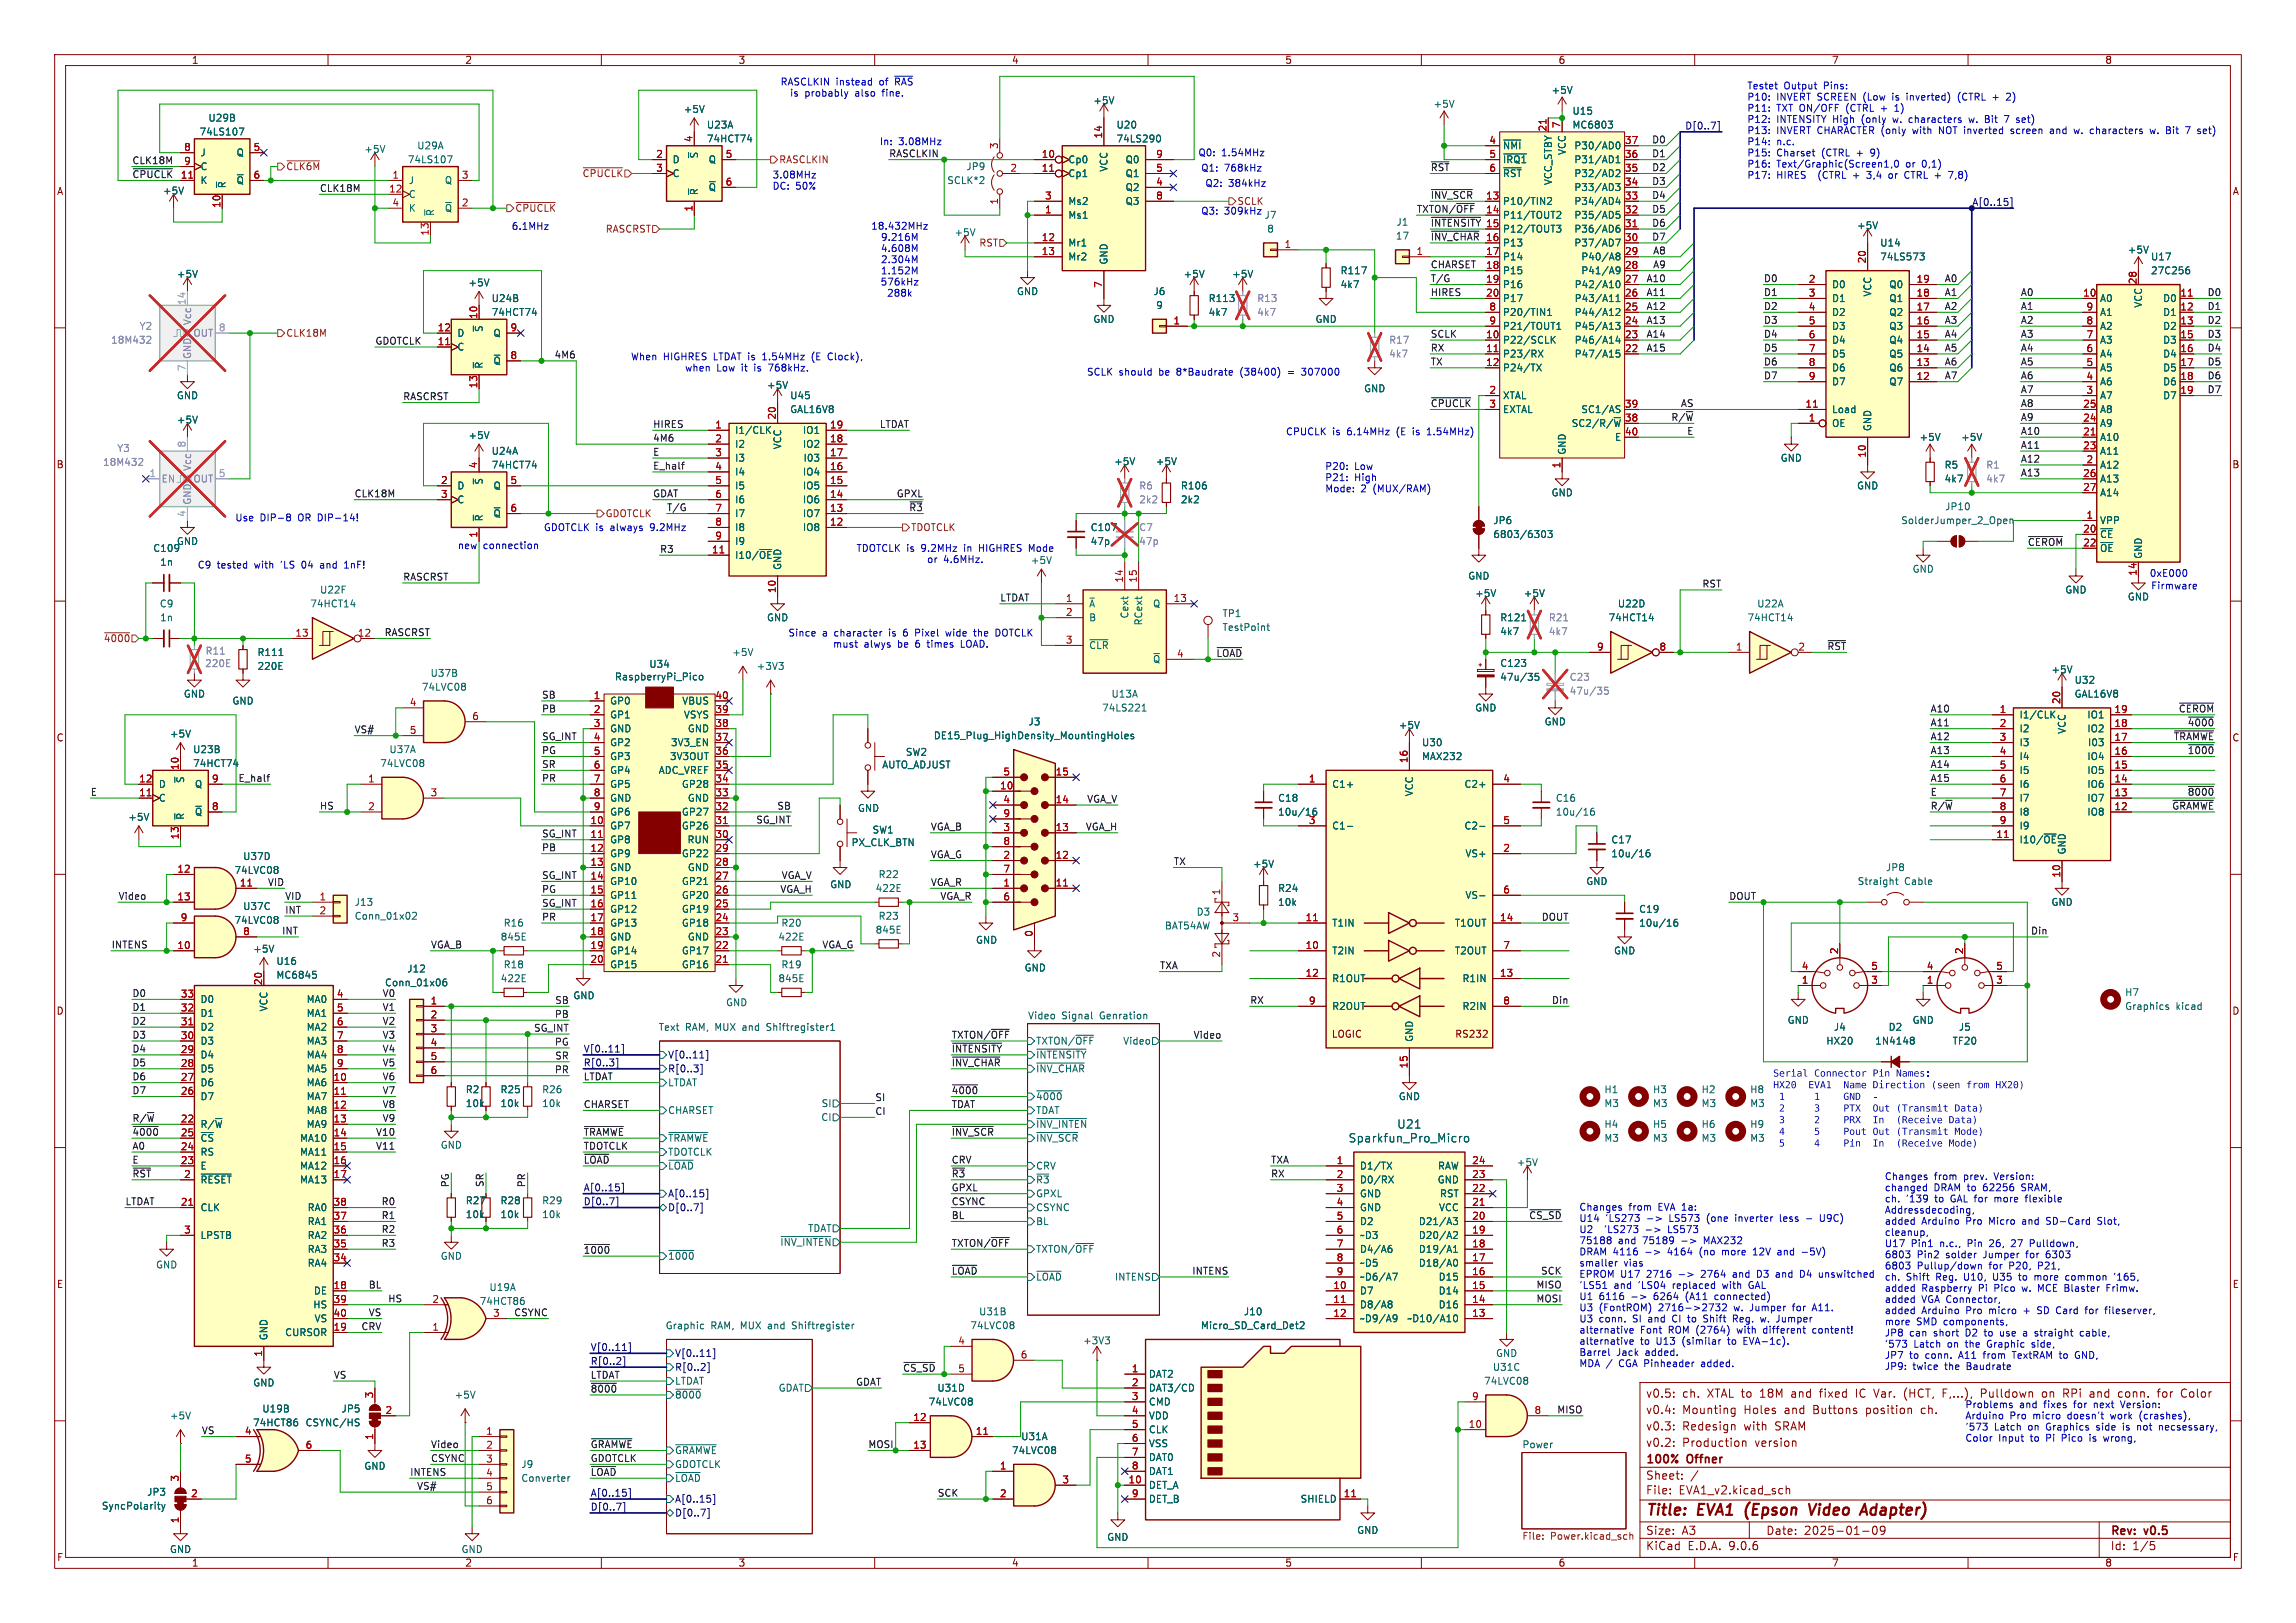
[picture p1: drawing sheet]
<svg xmlns="http://www.w3.org/2000/svg" width="420mm" height="297mm" viewBox="0 0 420 297" stroke-linecap="round" stroke-linejoin="round" font-family="sans-serif">
<defs><g id="words">
<g font-size="2.8" fill="#840000">
<text x="301" y="277.9">Title:</text>
<text x="310.6" y="277.9">EVA1</text>
<text x="320.1" y="277.9">(Epson</text>
<text x="332.6" y="277.9">Video</text>
<text x="343" y="277.9">Adapter)</text>
</g>
<g font-size="2.1" fill="#006464">
<text x="246.6" y="209.3">Sparkfun_Pro_Micro</text>
<text x="255.5" y="206.7">U21</text>
</g>
<g font-size="2.1" fill="#840000">
<text x="301" y="256">v0.5:</text>
<text x="307.7" y="256">ch.</text>
<text x="312.4" y="256">XTAL to</text>
<text x="322.3" y="256">18M</text>
<text x="328.1" y="256">and</text>
<text x="333.5" y="256">fixed</text>
<text x="340.2" y="256">IC Var.</text>
<text x="349.3" y="256">(HCT,</text>
<text x="363.7" y="256">Pulldown</text>
<text x="379.1" y="256">RPi</text>
<text x="384.1" y="256">and</text>
<text x="396.9" y="256">for</text>
<text x="401.3" y="256">Color</text>
<text x="301" y="262">v0.3:</text>
<text x="301" y="259">v0.4:</text>
<text x="307.7" y="262">Redesign</text>
<text x="307.7" y="259">Mounting</text>
<text x="319.1" y="259">Holes</text>
<text x="319.1" y="262">with</text>
<text x="324.9" y="262">SRAM</text>
<text x="326.6" y="259">and</text>
<text x="332" y="259">Buttons</text>
<text x="341.8" y="259">position</text>
<text x="352" y="259">ch.</text>
<text x="301" y="268.2">100%</text>
<text x="301" y="265">v0.2:</text>
<text x="307.7" y="265">Production</text>
<text x="308.7" y="268.2">Offner</text>
<text x="321.1" y="265">version</text>
<text x="301" y="273.7">File:</text>
<text x="301" y="271">Sheet:</text>
<text x="307.1" y="273.7">EVA1_v2.kicad_sch</text>
<text x="301" y="281.1">Size:</text>
<text x="307.6" y="281.1">A3</text>
<text x="323" y="281.1">Date:</text>
<text x="330" y="281.1">2025-01-09</text>
<text x="386" y="281.3">Rev:</text>
<text x="392.4" y="281.3">v0.5</text>
<text x="301" y="283.9">KiCad</text>
<text x="308.7" y="283.9">E.D.A.</text>
<text x="316.3" y="283.9">9.0.6</text>
<text x="386" y="283.9">Id:</text>
<text x="390.1" y="283.9">1/5</text>
</g>
<g font-size="2.1" fill="#0000c2">
<text x="356.6" y="256">F,...),</text>
<text x="375.1" y="256">on</text>
<text x="389.5" y="256">conn.</text>
</g>
<g font-size="1.8" fill="#840000">
<text x="35" y="11.9">1</text>
<text x="85" y="11.9">2</text>
<text x="135" y="11.9">3</text>
<text x="185" y="11.9">4</text>
<text x="235" y="11.9">5</text>
<text x="285" y="11.9">6</text>
<text x="335" y="11.9">7</text>
<text x="385" y="11.9">8</text>
<text x="10.3" y="35.9">A</text>
<text x="408.3" y="35.9">A</text>
<text x="10.3" y="85.9">B</text>
<text x="408.2" y="85.9">B</text>
<text x="10.3" y="135.9">C</text>
<text x="408.2" y="135.9">C</text>
<text x="10.3" y="185.9">D</text>
<text x="408.2" y="185.9">D</text>
<text x="243.5" y="190.1">LOGIC</text>
<text x="266.1" y="190.1">RS232</text>
<text x="10.3" y="235.9">E</text>
<text x="408.3" y="235.9">E</text>
<text x="10.3" y="285.9">F</text>
<text x="35" y="286.9">1</text>
<text x="85" y="286.9">2</text>
<text x="135" y="286.9">3</text>
<text x="185" y="286.9">4</text>
<text x="235" y="286.9">5</text>
<text x="285" y="286.9">6</text>
<text x="335" y="286.9">7</text>
<text x="385" y="286.9">8</text>
<text x="408.3" y="285.9">F</text>
</g>
<g font-size="1.8" fill="#0000c2">
<text x="142.7" y="15.8">RASCLKIN</text>
<text x="144.4" y="17.9">is</text>
<text x="147.2" y="17.9">probably</text>
<text x="152.9" y="15.8">instead</text>
<text x="156.5" y="17.9">also</text>
<text x="161" y="15.8">of</text>
<text x="161.7" y="17.9">fine.</text>
<text x="164" y="15.8">~{RAS}</text>
<text x="319.5" y="16.6">Testet</text>
<text x="326.3" y="16.6">Output</text>
<text x="333.7" y="16.6">Pins:</text>
<text x="319.5" y="18.6">P10:</text>
<text x="319.5" y="20.7">P11:</text>
<text x="319.5" y="22.7">P12:</text>
<text x="325" y="18.6">INVERT SCREEN (Low</text>
<text x="325" y="20.7">TXT ON/OFF</text>
<text x="325" y="22.7">INTENSITY High</text>
<text x="338" y="20.7">(CTRL</text>
<text x="340.8" y="22.7">(only</text>
<text x="344.5" y="20.7">+</text>
<text x="346.7" y="18.6">is</text>
<text x="346.8" y="22.7">w.</text>
<text x="347.3" y="20.7">1)</text>
<text x="349.5" y="18.6">inverted)</text>
<text x="349.9" y="22.7">characters</text>
<text x="359" y="18.6">(CTRL</text>
<text x="361.1" y="22.7">w.</text>
<text x="364.2" y="22.7">Bit</text>
<text x="365.6" y="18.6">+</text>
<text x="368" y="22.7">7</text>
<text x="368.3" y="18.6">2)</text>
<text x="370.3" y="22.7">set)</text>
<text x="160.8" y="26.8">In:</text>
<text x="164.4" y="26.8">3.08MHz</text>
<text x="219.1" y="28.8">Q0:</text>
<text x="223.4" y="28.8">1.54MHz</text>
<text x="319.5" y="24.7">P13:</text>
<text x="319.5" y="26.8">P14:</text>
<text x="319.5" y="28.8">P15:</text>
<text x="325" y="24.7">INVERT CHARACTER (only</text>
<text x="325" y="26.8">n.c.</text>
<text x="325" y="28.8">Charset</text>
<text x="333.4" y="28.8">(CTRL</text>
<text x="339.9" y="28.8">+</text>
<text x="342.7" y="28.8">9)</text>
<text x="350.4" y="24.7">with</text>
<text x="355.4" y="24.7">NOT inverted</text>
<text x="368.9" y="24.7">screen</text>
<text x="376.3" y="24.7">and</text>
<text x="380.9" y="24.7">w.</text>
<text x="384" y="24.7">characters</text>
<text x="395.2" y="24.7">w.</text>
<text x="398.4" y="24.7">Bit</text>
<text x="402.1" y="24.7">7</text>
<text x="404.5" y="24.7">set)</text>
<text x="141.2" y="32.9">3.08MHz</text>
<text x="141.2" y="34.9">DC:</text>
<text x="145.5" y="34.9">50%</text>
<text x="219.6" y="31.6">Q1:</text>
<text x="220.4" y="34.4">Q2:</text>
<text x="223.9" y="31.6">768kHz</text>
<text x="224.7" y="34.4">384kHz</text>
<text x="319.5" y="30.9">P16:</text>
<text x="319.5" y="32.9">P17:</text>
<text x="325" y="30.9">Text/Graphic(Screen1,0</text>
<text x="325" y="32.9">HIRES</text>
<text x="332.9" y="32.9">(CTRL</text>
<text x="339.5" y="32.9">+</text>
<text x="342.2" y="32.9">3,4</text>
<text x="346.4" y="32.9">or</text>
<text x="348.8" y="30.9">or</text>
<text x="349.5" y="32.9">CTRL +</text>
<text x="351.9" y="30.9">0,1)</text>
<text x="357.9" y="32.9">7,8)</text>
<text x="219.6" y="39.5">Q3:</text>
<text x="223.9" y="39.5">309kHz</text>
<text x="226.3" y="37.7">SCLK</text>
<text x="93.5" y="42.3">6.1MHz</text>
<text x="159.3" y="42.2">18.432MHz</text>
<text x="161" y="44.3">9.216M</text>
<text x="161" y="46.3">4.608M</text>
<text x="161" y="52.5">576kHz</text>
<text x="161" y="48.4">2.304M</text>
<text x="161" y="50.4">1.152M</text>
<text x="162.2" y="54.5">288k</text>
<text x="115.3" y="66.1">When</text>
<text x="121.3" y="66.1">HIGHRES</text>
<text x="125.2" y="68.2">when</text>
<text x="130.7" y="66.1">LTDAT is</text>
<text x="131.1" y="68.2">Low</text>
<text x="135.8" y="68.2">it</text>
<text x="138.3" y="68.2">is</text>
<text x="140" y="66.1">1.54MHz</text>
<text x="141.1" y="68.2">768kHz.</text>
<text x="149.2" y="66.1">(E</text>
<text x="152.3" y="66.1">Clock),</text>
<text x="198.7" y="68.9">SCLK</text>
<text x="204.7" y="68.9">should</text>
<text x="212.1" y="68.9">be</text>
<text x="215.5" y="68.9">8*Baudrate</text>
<text x="227.4" y="68.9">(38400)</text>
<text x="239" y="68.9">307000</text>
<text x="235.1" y="79.9">CPUCLK</text>
<text x="243.7" y="79.9">is</text>
<text x="246.6" y="79.9">6.14MHz</text>
<text x="255.8" y="79.9">(E</text>
<text x="258.9" y="79.9">is</text>
<text x="261.7" y="79.9">1.54MHz)</text>
<text x="242.3" y="86.1">P20:</text>
<text x="242.3" y="88.1">P21:</text>
<text x="247.8" y="86.1">Low</text>
<text x="247.8" y="88.1">High</text>
<text x="42.9" y="95.6">Use</text>
<text x="47.6" y="95.6">DIP-8</text>
<text x="54.7" y="95.6">OR DIP-14!</text>
<text x="242.3" y="90.2">Mode:</text>
<text x="248.9" y="90.2">2</text>
<text x="251.3" y="90.2">(MUX/RAM)</text>
<text x="83.6" y="100.7">new</text>
<text x="88.4" y="100.7">connection</text>
<text x="99.4" y="97.4">GDOTCLK is</text>
<text x="111.8" y="97.4">always</text>
<text x="119.2" y="97.4">9.2MHz</text>
<text x="156.6" y="101.2">TDOTCLK is</text>
<text x="168.6" y="101.2">9.2MHz</text>
<text x="176.7" y="101.2">in</text>
<text x="179.6" y="101.2">HIGHRES</text>
<text x="188.9" y="101.2">Mode</text>
<text x="36.1" y="104.2">C9</text>
<text x="39.7" y="104.2">tested</text>
<text x="46.7" y="104.2">with</text>
<text x="51.7" y="104.2">'LS</text>
<text x="55.7" y="104.2">04</text>
<text x="59.3" y="104.2">and</text>
<text x="63.9" y="104.2">1nF!</text>
<text x="169.5" y="103.2">or</text>
<text x="172.6" y="103.2">4.6MHz.</text>
<text x="393.1" y="105.8">0xE000</text>
<text x="393.4" y="108.1">Firmware</text>
<text x="144.1" y="116.7">Since</text>
<text x="150.4" y="116.7">a</text>
<text x="152.3" y="118.7">must</text>
<text x="152.7" y="116.7">character</text>
<text x="158" y="118.7">alwys</text>
<text x="162.9" y="116.7">is</text>
<text x="164.4" y="118.7">be</text>
<text x="165.7" y="116.7">6</text>
<text x="167.8" y="118.7">6</text>
<text x="168.1" y="116.7">Pixel</text>
<text x="170.1" y="118.7">times</text>
<text x="173.9" y="116.7">wide</text>
<text x="176.5" y="118.7">LOAD.</text>
<text x="179.3" y="116.7">the</text>
<text x="183.4" y="116.7">DOTCLK</text>
<text x="324.4" y="197.5">Serial</text>
<text x="331.8" y="197.5">Connector</text>
<text x="342.5" y="197.5">Pin</text>
<text x="346.8" y="197.5">Names:</text>
<text x="324.4" y="199.7">HX20</text>
<text x="325.4" y="201.8">1</text>
<text x="325.4" y="203.9">2</text>
<text x="330.8" y="199.7">EVA1</text>
<text x="331.8" y="201.8">1</text>
<text x="331.8" y="203.9">3</text>
<text x="337.2" y="201.8">GND</text>
<text x="337.2" y="203.9">PTX</text>
<text x="337.2" y="199.7">Name Direction</text>
<text x="342.5" y="203.9">Out</text>
<text x="346.8" y="203.9">(Transmit</text>
<text x="353.2" y="199.7">(seen</text>
<text x="357.5" y="203.9">Data)</text>
<text x="359.7" y="199.7">from</text>
<text x="365" y="199.7">HX20)</text>
<text x="325.4" y="206.1">3</text>
<text x="325.4" y="208.2">4</text>
<text x="331.8" y="206.1">2</text>
<text x="331.8" y="208.2">5</text>
<text x="337.2" y="206.1">PRX</text>
<text x="337.2" y="208.2">Pout</text>
<text x="342.5" y="208.2">Out</text>
<text x="346.8" y="206.1">(Receive</text>
<text x="346.8" y="208.2">(Transmit</text>
<text x="356.4" y="206.1">Data)</text>
<text x="357.5" y="208.2">Mode)</text>
<text x="325.4" y="210.3">5</text>
<text x="331.8" y="210.3">4</text>
<text x="337.2" y="210.3">Pin</text>
<text x="346.8" y="210.3">(Receive</text>
<text x="356.4" y="210.3">Mode)</text>
<text x="288.8" y="221.8">Changes</text>
<text x="298" y="221.8">from</text>
<text x="303.5" y="221.8">EVA 1a:</text>
<text x="344.7" y="216.2">Changes</text>
<text x="344.7" y="218.2">changed</text>
<text x="344.7" y="220.2">ch.</text>
<text x="348.7" y="220.2">'139</text>
<text x="353.8" y="218.2">DRAM to</text>
<text x="353.8" y="216.2">from</text>
<text x="354.1" y="220.2">to</text>
<text x="357.1" y="220.2">GAL for</text>
<text x="359.4" y="216.2">prev.</text>
<text x="363.1" y="218.2">62256</text>
<text x="365.1" y="216.2">Version:</text>
<text x="365.5" y="220.2">more</text>
<text x="370.3" y="218.2">SRAM,</text>
<text x="371.4" y="220.2">flexible</text>
<text x="288.8" y="223.8">U14</text>
<text x="288.8" y="225.8">U2</text>
<text x="288.8" y="227.9">75188</text>
<text x="293.7" y="225.8">'LS273</text>
<text x="293.7" y="223.8">'LS273</text>
<text x="296" y="227.9">and</text>
<text x="300.6" y="227.9">75189</text>
<text x="301.3" y="225.8">-&gt;</text>
<text x="305.6" y="225.8">LS573</text>
<text x="305.7" y="223.8">LS573</text>
<text x="307.9" y="227.9">-&gt;</text>
<text x="312.2" y="227.9">MAX232</text>
<text x="312.7" y="223.8">(one</text>
<text x="318.1" y="223.8">inverter</text>
<text x="326.5" y="223.8">less</text>
<text x="334.2" y="223.8">U9C)</text>
<text x="344.7" y="222.3">Addressdecoding,</text>
<text x="344.7" y="224.3">added</text>
<text x="344.7" y="226.4">cleanup,</text>
<text x="351.5" y="224.3">Arduino</text>
<text x="359.8" y="224.3">Pro</text>
<text x="364.2" y="224.3">Micro</text>
<text x="370.4" y="224.3">and</text>
<text x="375" y="224.3">SD-Card</text>
<text x="384.6" y="224.3">Slot,</text>
<text x="288.8" y="229.9">DRAM 4116</text>
<text x="288.8" y="232">smaller</text>
<text x="297" y="232">vias</text>
<text x="305.4" y="229.9">4164</text>
<text x="311.4" y="229.9">(no</text>
<text x="315.7" y="229.9">more</text>
<text x="321.6" y="229.9">12V</text>
<text x="326.3" y="229.9">and</text>
<text x="330.9" y="229.9">-5V)</text>
<text x="344.7" y="228.4">U17</text>
<text x="344.7" y="230.5">6803</text>
<text x="344.7" y="232.5">6803</text>
<text x="349.6" y="228.4">Pin1</text>
<text x="350.7" y="230.5">Pin2</text>
<text x="350.7" y="232.5">Pullup/down</text>
<text x="355" y="228.4">n.c.,</text>
<text x="356.1" y="230.5">solder</text>
<text x="360.2" y="228.4">Pin</text>
<text x="363.1" y="230.5">Jumper</text>
<text x="364" y="232.5">for</text>
<text x="364.4" y="228.4">26,</text>
<text x="367.8" y="232.5">P20,</text>
<text x="368.6" y="228.4">27</text>
<text x="371.1" y="230.5">for</text>
<text x="372.2" y="228.4">Pulldown,</text>
<text x="373.3" y="232.5">P21,</text>
<text x="375" y="230.5">6303</text>
<text x="288.8" y="234">EPROM U17</text>
<text x="288.8" y="236.1">'LS51</text>
<text x="288.8" y="238.1">U1</text>
<text x="292.5" y="238.1">6116</text>
<text x="295.2" y="236.1">and</text>
<text x="298.5" y="238.1">-&gt;</text>
<text x="299.8" y="236.1">'LS04</text>
<text x="301.4" y="234">2716</text>
<text x="302.8" y="238.1">6264</text>
<text x="306.3" y="236.1">replaced</text>
<text x="308.8" y="238.1">(A11</text>
<text x="311.7" y="234">2764</text>
<text x="314.4" y="238.1">connected)</text>
<text x="315.6" y="236.1">with</text>
<text x="317.7" y="234">and</text>
<text x="320.6" y="236.1">GAL</text>
<text x="322.3" y="234">D3</text>
<text x="326" y="234">and</text>
<text x="330.6" y="234">D4</text>
<text x="334.2" y="234">unswitched</text>
<text x="344.7" y="234.6">ch.</text>
<text x="344.7" y="236.6">added</text>
<text x="344.7" y="238.6">added</text>
<text x="348.7" y="234.6">Shift</text>
<text x="351.5" y="236.6">Raspberry</text>
<text x="351.5" y="238.6">VGA Connector,</text>
<text x="354.3" y="234.6">Reg.</text>
<text x="359.6" y="234.6">U10,</text>
<text x="362.1" y="236.6">Pi</text>
<text x="365.1" y="234.6">U35</text>
<text x="365.1" y="236.6">Pico</text>
<text x="370" y="234.6">to</text>
<text x="370.4" y="236.6">w.</text>
<text x="373.1" y="234.6">more</text>
<text x="373.5" y="236.6">MCE Blaster</text>
<text x="378.9" y="234.6">common</text>
<text x="386.4" y="236.6">Frimw.</text>
<text x="388" y="234.6">'165,</text>
<text x="288.8" y="240.2">U3</text>
<text x="288.8" y="242.2">U3</text>
<text x="288.8" y="244.3">alternative</text>
<text x="292.5" y="240.2">(FontROM)</text>
<text x="292.5" y="242.2">conn.</text>
<text x="298.8" y="242.2">SI</text>
<text x="300.1" y="244.3">Font</text>
<text x="301.8" y="242.2">and</text>
<text x="303.5" y="240.2">2716-&gt;2732</text>
<text x="305.4" y="244.3">ROM (2764)</text>
<text x="306.4" y="242.2">CI</text>
<text x="309.5" y="242.2">to</text>
<text x="312.5" y="242.2">Shift</text>
<text x="317.5" y="240.2">w.</text>
<text x="318.1" y="242.2">Reg.</text>
<text x="318.3" y="244.3">with</text>
<text x="320.6" y="240.2">Jumper</text>
<text x="323.3" y="244.3">different</text>
<text x="323.4" y="242.2">w.</text>
<text x="326.5" y="242.2">Jumper</text>
<text x="328.6" y="240.2">for</text>
<text x="332.5" y="240.2">A11.</text>
<text x="332.5" y="244.3">content!</text>
<text x="344.7" y="240.7">added</text>
<text x="344.7" y="242.7">more</text>
<text x="344.7" y="244.8">JP8</text>
<text x="349.3" y="244.8">can</text>
<text x="350.6" y="242.7">SMD components,</text>
<text x="351.5" y="240.7">Arduino</text>
<text x="353.9" y="244.8">short</text>
<text x="359.8" y="240.7">Pro</text>
<text x="359.9" y="244.8">D2</text>
<text x="363.5" y="244.8">to</text>
<text x="364.2" y="240.7">micro</text>
<text x="366.6" y="244.8">use</text>
<text x="370.6" y="240.7">+</text>
<text x="371" y="244.8">a</text>
<text x="373.3" y="244.8">straight</text>
<text x="373.4" y="240.7">SD Card</text>
<text x="381.8" y="244.8">cable,</text>
<text x="382.6" y="240.7">for</text>
<text x="386.4" y="240.7">fileserver,</text>
<text x="288.8" y="246.3">alternative</text>
<text x="288.8" y="248.3">Barrel</text>
<text x="288.8" y="250.4">MDA /</text>
<text x="295.7" y="248.3">Jack</text>
<text x="296.3" y="250.4">CGA Pinheader</text>
<text x="300.1" y="246.3">to</text>
<text x="301.1" y="248.3">added.</text>
<text x="303.1" y="246.3">U13</text>
<text x="308" y="246.3">(similar</text>
<text x="311.7" y="250.4">added.</text>
<text x="316.6" y="246.3">to</text>
<text x="319.6" y="246.3">EVA-1c).</text>
<text x="344.7" y="246.8">'573</text>
<text x="344.7" y="248.9">JP7</text>
<text x="344.7" y="250.9">JP9:</text>
<text x="349.3" y="248.9">to</text>
<text x="349.9" y="250.9">twice</text>
<text x="350.1" y="246.8">Latch</text>
<text x="352.3" y="248.9">conn.</text>
<text x="355.9" y="250.9">the</text>
<text x="356.4" y="246.8">on</text>
<text x="358.7" y="248.9">A11</text>
<text x="359.9" y="246.8">the</text>
<text x="360" y="250.9">Baudrate</text>
<text x="363.3" y="248.9">from</text>
<text x="364" y="246.8">Graphic</text>
<text x="368.9" y="248.9">TextRAM</text>
<text x="372.4" y="246.8">side,</text>
<text x="377.6" y="248.9">to</text>
<text x="380.7" y="248.9">GND,</text>
<text x="359.4" y="257.9">Problems</text>
<text x="369.4" y="257.9">and</text>
<text x="374" y="257.9">fixes</text>
<text x="379.7" y="257.9">for</text>
<text x="383.5" y="257.9">next</text>
<text x="388.7" y="257.9">Version:</text>
<text x="359.4" y="259.9">Arduino</text>
<text x="359.4" y="262">'573</text>
<text x="364.8" y="262">Latch</text>
<text x="367.7" y="259.9">Pro</text>
<text x="371.1" y="262">on</text>
<text x="372" y="259.9">micro</text>
<text x="374.6" y="262">Graphics</text>
<text x="378.5" y="259.9">doesn't</text>
<text x="384" y="262">side</text>
<text x="386.6" y="259.9">work</text>
<text x="389" y="262">is</text>
<text x="391.8" y="262">not</text>
<text x="392.1" y="259.9">(crashes),</text>
<text x="396" y="262">necsessary,</text>
<text x="359.4" y="264">Color</text>
<text x="365.6" y="264">Input</text>
<text x="371.5" y="264">to</text>
<text x="374.6" y="264">Pi</text>
<text x="377.6" y="264">Pico</text>
<text x="382.9" y="264">is</text>
<text x="385.7" y="264">wrong,</text>
</g>
<g font-size="1.8" fill="#006464">
<text x="283.7" y="17.4">+5V</text>
<text x="38" y="22.5">U29B</text>
<text x="125" y="20.9">+5V</text>
<text x="129.2" y="23.7">U23A</text>
<text x="199.9" y="19.3">+5V</text>
<text x="204.1" y="23.7">U20</text>
<text x="262.1" y="19.9">+5V</text>
<text x="287.5" y="21.2">U15</text>
<text x="287.5" y="23.7">MC6803</text>
<text x="36.4" y="25">74LS107</text>
<text x="36.6" y="28.8">J</text>
<text x="43.2" y="28.8">Q</text>
<text x="66.5" y="28.2">+5V</text>
<text x="76.2" y="27.5">U29A</text>
<text x="127.9" y="29.1" transform="rotate(-90 127.9 29.1)">~{S}</text>
<text x="129.2" y="26.3">74HCT74</text>
<text x="204.1" y="26.3">74LS290</text>
<text x="274.8" y="27.5">~{NMI}</text>
<text x="286.6" y="28.5" transform="rotate(-90 286.6 28.5)">VCC</text>
<text x="287.9" y="27.5">P30/AD0</text>
<text x="29.7" y="35.8">+5V</text>
<text x="36.6" y="31.3">C</text>
<text x="36.6" y="33.9">K</text>
<text x="41.5" y="34.5" transform="rotate(-90 41.5 34.5)">~{R}</text>
<text x="43.2" y="33.9">~{Q}</text>
<text x="74.5" y="30.1">74LS107</text>
<text x="74.7" y="33.9">J</text>
<text x="81.3" y="33.9">Q</text>
<text x="122.9" y="30.1">D</text>
<text x="122.9" y="32.6">C</text>
<text x="127.9" y="35.8" transform="rotate(-90 127.9 35.8)">~{R}</text>
<text x="129.5" y="30.1">Q</text>
<text x="129.5" y="35.2">~{Q}</text>
<text x="173.2" y="33.9">SCLK*2</text>
<text x="176.7" y="31.3">JP9</text>
<text x="195.3" y="30.1">Cp0</text>
<text x="195.3" y="32.6">Cp1</text>
<text x="202.8" y="31.5" transform="rotate(-90 202.8 31.5)">VCC</text>
<text x="205.8" y="30.1">Q0</text>
<text x="205.8" y="32.6">Q1</text>
<text x="205.8" y="35.2">Q2</text>
<text x="274.8" y="30.1">~{IRQ1}</text>
<text x="274.8" y="32.6">~{RST}</text>
<text x="284.1" y="34" transform="rotate(-90 284.1 34)">VCC_STBY</text>
<text x="287.9" y="30.1">P31/AD1</text>
<text x="287.9" y="32.6">P32/AD2</text>
<text x="287.9" y="35.2">P33/AD3</text>
<text x="74.7" y="36.4">C</text>
<text x="74.7" y="39">K</text>
<text x="79.6" y="39.6" transform="rotate(-90 79.6 39.6)">~{R}</text>
<text x="81.3" y="39">~{Q}</text>
<text x="195.3" y="37.7">Ms2</text>
<text x="195.3" y="40.2">Ms1</text>
<text x="205.8" y="37.7">Q3</text>
<text x="231.2" y="40.2">J7</text>
<text x="255.3" y="41.5">J1</text>
<text x="274.8" y="37.7">P10/TIN2</text>
<text x="274.8" y="40.2">P11/TOUT2</text>
<text x="287.9" y="37.7">P34/AD4</text>
<text x="287.9" y="40.2">P35/AD5</text>
<text x="174.5" y="43.4">+5V</text>
<text x="195.3" y="45.3">Mr1</text>
<text x="195.3" y="47.9">Mr2</text>
<text x="231.7" y="42.8">8</text>
<text x="255.2" y="44">17</text>
<text x="274.8" y="42.8">P12/TOUT3</text>
<text x="274.8" y="45.3">P13</text>
<text x="274.8" y="47.9">P14</text>
<text x="287.9" y="42.8">P36/AD6</text>
<text x="287.9" y="45.3">P37/AD7</text>
<text x="289.2" y="47.9">P40/A8</text>
<text x="339.6" y="42.1">+5V</text>
<text x="343.8" y="45.3">U14</text>
<text x="343.8" y="47.9">74LS573</text>
<text x="389.1" y="46.6">+5V</text>
<text x="393.4" y="47.9">U17</text>
<text x="32.3" y="51">+5V</text>
<text x="85.6" y="52.6">+5V</text>
<text x="202.8" y="48.5" transform="rotate(-90 202.8 48.5)">GND</text>
<text x="216.4" y="51">+5V</text>
<text x="225.3" y="51">+5V</text>
<text x="245.1" y="50.4">R117</text>
<text x="245.1" y="52.9">4k7</text>
<text x="274.8" y="50.4">P15</text>
<text x="274.8" y="52.9">P16</text>
<text x="287.9" y="52.9">P42/A10</text>
<text x="289.2" y="50.4">P41/A9</text>
<text x="335" y="52.9">D0</text>
<text x="345.5" y="52.9">Q0</text>
<text x="393.4" y="50.4">27C256</text>
<text x="89.8" y="55.5">U24B</text>
<text x="89.8" y="58">74HCT74</text>
<text x="185.9" y="54.2">GND</text>
<text x="199.9" y="59.3">GND</text>
<text x="210.9" y="54.2">J6</text>
<text x="211.4" y="56.7">9</text>
<text x="221" y="55.5">R113</text>
<text x="221" y="58">4k7</text>
<text x="240.5" y="59.3">GND</text>
<text x="274.8" y="55.5">P17</text>
<text x="274.8" y="58">P20/TIN1</text>
<text x="287.9" y="55.5">P43/A11</text>
<text x="287.9" y="58">P44/A12</text>
<text x="335" y="55.5">D1</text>
<text x="335" y="58">D2</text>
<text x="342.5" y="54.4" transform="rotate(-90 342.5 54.4)">VCC</text>
<text x="345.5" y="55.5">Q1</text>
<text x="345.5" y="58">Q2</text>
<text x="384" y="55.5">A0</text>
<text x="384" y="58">A1</text>
<text x="392" y="56.4" transform="rotate(-90 392 56.4)">VCC</text>
<text x="395.6" y="55.5">D0</text>
<text x="395.6" y="58">D1</text>
<text x="83.6" y="61.8">D</text>
<text x="83.6" y="64.4">C</text>
<text x="88.5" y="60.8" transform="rotate(-90 88.5 60.8)">~{S}</text>
<text x="90.2" y="61.8">Q</text>
<text x="274.8" y="60.6">P21/TOUT1</text>
<text x="274.8" y="63.1">P22/SCLK</text>
<text x="274.8" y="65.6">P23/RX</text>
<text x="287.9" y="60.6">P45/A13</text>
<text x="287.9" y="63.1">P46/A14</text>
<text x="287.9" y="65.6">P47/A15</text>
<text x="335" y="60.6">D3</text>
<text x="335" y="63.1">D4</text>
<text x="335" y="65.6">D5</text>
<text x="345.5" y="60.6">Q3</text>
<text x="345.5" y="63.1">Q4</text>
<text x="345.5" y="65.6">Q5</text>
<text x="384" y="60.6">A2</text>
<text x="384" y="63.1">A3</text>
<text x="384" y="65.6">A4</text>
<text x="395.6" y="60.6">D2</text>
<text x="395.6" y="63.1">D3</text>
<text x="395.6" y="65.6">D4</text>
<text x="88.5" y="67.6" transform="rotate(-90 88.5 67.6)">~{R}</text>
<text x="90.2" y="66.9">~{Q}</text>
<text x="140.2" y="71.3">+5V</text>
<text x="249.4" y="72">GND</text>
<text x="274.8" y="68.2">P24/TX</text>
<text x="335" y="68.2">D6</text>
<text x="335" y="70.7">D7</text>
<text x="345.5" y="68.2">Q6</text>
<text x="345.5" y="70.7">Q7</text>
<text x="384" y="68.2">A5</text>
<text x="384" y="70.7">A6</text>
<text x="395.6" y="68.2">D5</text>
<text x="395.6" y="70.7">D6</text>
<text x="32.3" y="77.7">+5V</text>
<text x="32.3" y="73.3">GND</text>
<text x="144.4" y="73.3">U45</text>
<text x="144.4" y="75.8">GAL16V8</text>
<text x="274.8" y="73.3">XTAL</text>
<text x="274.8" y="75.8">EXTAL</text>
<text x="289.2" y="75.8">SC1/AS</text>
<text x="335" y="75.8">Load</text>
<text x="384" y="73.3">A7</text>
<text x="384" y="75.8">A8</text>
<text x="395.6" y="73.3">D7</text>
<text x="85.6" y="80.6">+5V</text>
<text x="89.8" y="83.4">U24A</text>
<text x="134.4" y="79.6">I1/CLK</text>
<text x="134.4" y="82.1">I2</text>
<text x="143.1" y="82.3" transform="rotate(-90 143.1 82.3)">VCC</text>
<text x="146.8" y="79.6">IO1</text>
<text x="146.8" y="82.1">IO2</text>
<text x="286.6" y="83.3" transform="rotate(-90 286.6 83.3)">GND</text>
<text x="287.4" y="78.3">SC2/R/~{W}</text>
<text x="295.3" y="80.9">E</text>
<text x="335" y="78.3">OE</text>
<text x="342.5" y="79" transform="rotate(-90 342.5 79)">GND</text>
<text x="351" y="80.9">+5V</text>
<text x="358.6" y="80.9">+5V</text>
<text x="384" y="78.3">A9</text>
<text x="384" y="80.9">A10</text>
<text x="384" y="83.4">A11</text>
<text x="83.6" y="89.8">D</text>
<text x="88.5" y="88.8" transform="rotate(-90 88.5 88.8)">~{S}</text>
<text x="89.8" y="86">74HCT74</text>
<text x="90.2" y="89.8">Q</text>
<text x="134.4" y="84.7">I3</text>
<text x="134.4" y="87.2">I4</text>
<text x="134.4" y="89.8">I5</text>
<text x="146.8" y="87.2">IO4</text>
<text x="146.8" y="89.8">IO5</text>
<text x="146.9" y="84.7">I03</text>
<text x="203.7" y="85.3">+5V</text>
<text x="211.3" y="85.3">+5V</text>
<text x="215.9" y="89.8">R106</text>
<text x="325.6" y="84.7">GND</text>
<text x="339.6" y="89.8">GND</text>
<text x="355.6" y="86">R5</text>
<text x="355.6" y="88.5">4k7</text>
<text x="384" y="86">A12</text>
<text x="384" y="88.5">A13</text>
<text x="83.6" y="92.3">C</text>
<text x="88.5" y="95.5" transform="rotate(-90 88.5 95.5)">~{R}</text>
<text x="90.2" y="94.8">~{Q}</text>
<text x="134.4" y="92.3">I6</text>
<text x="134.4" y="94.8">I7</text>
<text x="146.8" y="92.3">IO6</text>
<text x="146.8" y="94.8">IO7</text>
<text x="215.9" y="92.3">2k2</text>
<text x="283.7" y="91">GND</text>
<text x="355.7" y="93.6">JP10</text>
<text x="384" y="91">A14</text>
<text x="27.9" y="101.2">C109</text>
<text x="32.3" y="99.9">GND</text>
<text x="134.4" y="97.4">I8</text>
<text x="134.4" y="99.9">I9</text>
<text x="146.8" y="97.4">IO8</text>
<text x="199.4" y="97.4">C107</text>
<text x="199.4" y="99.9">47p</text>
<text x="273.1" y="96.1">JP6</text>
<text x="273.1" y="98.7">6803/6303</text>
<text x="347.7" y="96.1">SolderJumper_2_Open</text>
<text x="384" y="96.1">VPP</text>
<text x="384" y="98.7">~{CE}</text>
<text x="384" y="101.2">~{OE}</text>
<text x="29.2" y="103.7">1n</text>
<text x="134.4" y="102.5">I10/~{OE}</text>
<text x="143.1" y="104.4" transform="rotate(-90 143.1 104.4)">GND</text>
<text x="188.5" y="103.4">+5V</text>
<text x="268.5" y="106.3">GND</text>
<text x="349.8" y="105">GND</text>
<text x="392" y="102.4" transform="rotate(-90 392 102.4)">GND</text>
<text x="29.1" y="111.4">C9</text>
<text x="29.2" y="113.9">1n</text>
<text x="56.7" y="111.4">74HCT14</text>
<text x="58.4" y="108.8">U22F</text>
<text x="140.2" y="113.9">GND</text>
<text x="199.1" y="111.4">~{A}</text>
<text x="199.1" y="113.9">B</text>
<text x="206.6" y="113.3" transform="rotate(-90 206.6 113.3)">Cext</text>
<text x="210.8" y="111.4">Q</text>
<text x="223.5" y="113.1">TP1</text>
<text x="269.7" y="109.4">+5V</text>
<text x="274.3" y="113.9">R121</text>
<text x="278.6" y="109.4">+5V</text>
<text x="294.1" y="113.9">74HCT14</text>
<text x="295.8" y="111.4">U22D</text>
<text x="319.5" y="113.9">74HCT14</text>
<text x="321.3" y="111.4">U22A</text>
<text x="377.7" y="108.8">GND</text>
<text x="389.1" y="110.1">GND</text>
<text x="199.1" y="119">~{CLR}</text>
<text x="209.1" y="114.6" transform="rotate(-90 209.1 114.6)">RCext</text>
<text x="223.5" y="115.7">TestPoint</text>
<text x="274.3" y="116.4">4k7</text>
<text x="47" y="120.2">R111</text>
<text x="47" y="122.8">220E</text>
<text x="78.7" y="124.1">U37B</text>
<text x="112.4" y="124.7">RaspberryPi_Pico</text>
<text x="118.7" y="122.4">U34</text>
<text x="133.9" y="120.2">+5V</text>
<text x="138.3" y="122.8">+3V3</text>
<text x="210.8" y="121.5">~{Q}</text>
<text x="274.3" y="122.2">C123</text>
<text x="274.3" y="124.8">47u/35</text>
<text x="375.2" y="123.4">+5V</text>
<text x="379.4" y="125.3">U32</text>
<text x="33.5" y="127.9">GND</text>
<text x="42.4" y="129.1">GND</text>
<text x="77.1" y="126.6">74LVC08</text>
<text x="111.5" y="129.1">GP0</text>
<text x="111.5" y="131.7">GP1</text>
<text x="124.7" y="129.1">VBUS</text>
<text x="125" y="131.7">VSYS</text>
<text x="201.5" y="130.4">74LS221</text>
<text x="203.2" y="127.9">U13A</text>
<text x="269.7" y="130.4">GND</text>
<text x="369.3" y="131.7">I1/CLK</text>
<text x="379.4" y="127.9">GAL16V8</text>
<text x="381.7" y="131.7">IO1</text>
<text x="31" y="135.2">+5V</text>
<text x="111.5" y="134.2">GND</text>
<text x="111.5" y="136.8">GP2</text>
<text x="122.6" y="136.8">3V3_EN</text>
<text x="125.7" y="134.2">GND</text>
<text x="170.7" y="135.5">DE15_Plug_HighDensity_MountingHoles</text>
<text x="188" y="132.9">J3</text>
<text x="255.8" y="133.6">+5V</text>
<text x="260" y="136.8">U30</text>
<text x="282.4" y="132.9">GND</text>
<text x="369.3" y="134.2">I2</text>
<text x="369.3" y="136.8">I3</text>
<text x="378.1" y="134.4" transform="rotate(-90 378.1 134.4)">VCC</text>
<text x="381.7" y="134.2">IO2</text>
<text x="381.8" y="136.8">I03</text>
<text x="33.9" y="143.4" transform="rotate(-90 33.9 143.4)">~{S}</text>
<text x="35.2" y="138">U23B</text>
<text x="35.2" y="140.6">74HCT74</text>
<text x="69.4" y="140.6">74LVC08</text>
<text x="71.1" y="138">U37A</text>
<text x="111.5" y="139.3">GP3</text>
<text x="111.5" y="141.8">GP4</text>
<text x="120.4" y="141.8">ADC_VREF</text>
<text x="122.5" y="139.3">3V3OUT</text>
<text x="161.3" y="140.8">AUTO_ADJUST</text>
<text x="165.6" y="138.5">SW2</text>
<text x="260" y="139.3">MAX232</text>
<text x="369.3" y="139.3">I4</text>
<text x="369.3" y="141.8">I5</text>
<text x="381.7" y="139.3">IO4</text>
<text x="381.7" y="141.8">IO5</text>
<text x="29" y="144.4">D</text>
<text x="29" y="146.9">C</text>
<text x="35.6" y="144.4">Q</text>
<text x="35.6" y="149.5">~{Q}</text>
<text x="111.5" y="144.4">GP5</text>
<text x="111.5" y="146.9">GND</text>
<text x="111.5" y="149.5">GP6</text>
<text x="124.6" y="144.4">GP28</text>
<text x="124.6" y="149.5">GP27</text>
<text x="125.7" y="146.9">GND</text>
<text x="156.8" y="148.8">GND</text>
<text x="233.7" y="149.5">10u/16</text>
<text x="233.7" y="146.9">C18</text>
<text x="243.6" y="144.4">C1+</text>
<text x="258.7" y="145.8" transform="rotate(-90 258.7 145.8)">VCC</text>
<text x="267.8" y="144.4">C2+</text>
<text x="284.5" y="149.5">10u/16</text>
<text x="284.5" y="146.9">C16</text>
<text x="369.3" y="144.4">I6</text>
<text x="369.3" y="146.9">I7</text>
<text x="369.3" y="149.5">I8</text>
<text x="381.7" y="144.4">IO6</text>
<text x="381.7" y="146.9">IO7</text>
<text x="381.7" y="149.5">IO8</text>
<text x="23.4" y="150.4">+5V</text>
<text x="33.9" y="150.1" transform="rotate(-90 33.9 150.1)">~{R}</text>
<text x="111.5" y="152">GP7</text>
<text x="111.5" y="154.5">GP8</text>
<text x="124.6" y="152">GP26</text>
<text x="125.7" y="154.5">RUN</text>
<text x="155.7" y="155">PX_CLK_BTN</text>
<text x="159.5" y="152.7">SW1</text>
<text x="239.3" y="150.9">3</text>
<text x="243.6" y="152">C1-</text>
<text x="267.8" y="152">C2-</text>
<text x="294.6" y="154.5">C17</text>
<text x="369.3" y="152">I9</text>
<text x="369.3" y="154.5">I10/~{OE}</text>
<text x="42.8" y="160.1">74LVC08</text>
<text x="44.4" y="157.6">U37D</text>
<text x="111.5" y="157.1">GP9</text>
<text x="111.5" y="159.6">GND</text>
<text x="124.6" y="157.1">GP22</text>
<text x="125.7" y="159.6">GND</text>
<text x="160.6" y="160.9">R22</text>
<text x="229.1" y="159">+5V</text>
<text x="268" y="157.1">VS+</text>
<text x="294.6" y="157.1">10u/16</text>
<text x="344.9" y="159.6">JP8</text>
<text x="378.1" y="156.5" transform="rotate(-90 378.1 156.5)">GND</text>
<text x="44.4" y="166.7">U37C</text>
<text x="64.8" y="166">J13</text>
<text x="111.5" y="162.2">GP10</text>
<text x="111.5" y="164.7">GP11</text>
<text x="111.5" y="167.2">GP12</text>
<text x="124.6" y="162.2">GP21</text>
<text x="124.6" y="164.7">GP20</text>
<text x="124.6" y="167.2">GP19</text>
<text x="151.8" y="162.7">GND</text>
<text x="160.1" y="163.4">422E</text>
<text x="218.8" y="167.7">D3</text>
<text x="233.7" y="166">10k</text>
<text x="233.7" y="163.4">R24</text>
<text x="268" y="164.7">VS-</text>
<text x="290.1" y="162.2">GND</text>
<text x="299.7" y="167.2">C19</text>
<text x="339.7" y="162.2">Straight</text>
<text x="348.4" y="162.2">Cable</text>
<text x="375.2" y="166">GND</text>
<text x="42.8" y="169.3">74LVC08</text>
<text x="64.8" y="168.5">Conn_01x02</text>
<text x="91.5" y="172.3">845E</text>
<text x="92" y="169.8">R16</text>
<text x="111.5" y="169.8">GP13</text>
<text x="111.5" y="172.3">GND</text>
<text x="124.6" y="169.8">GP18</text>
<text x="125.7" y="172.3">GND</text>
<text x="142.3" y="172.3">422E</text>
<text x="142.8" y="169.8">R20</text>
<text x="160.1" y="171">845E</text>
<text x="160.6" y="168.5">R23</text>
<text x="178.4" y="172.9">GND</text>
<text x="213" y="170.3">BAT54AW</text>
<text x="243.6" y="169.8">T1IN</text>
<text x="266" y="169.8">T1OUT</text>
<text x="299.7" y="169.8">10u/16</text>
<text x="46.2" y="174.5">+5V</text>
<text x="50.5" y="176.8">U16</text>
<text x="50.5" y="179.3">MC6845</text>
<text x="74.4" y="178.2">J12</text>
<text x="91.5" y="179.9">422E</text>
<text x="92" y="177.4">R18</text>
<text x="111.5" y="174.9">GP14</text>
<text x="111.5" y="177.4">GP15</text>
<text x="124.6" y="174.9">GP17</text>
<text x="124.6" y="177.4">GP16</text>
<text x="142.3" y="179.9">845E</text>
<text x="142.8" y="177.4">R19</text>
<text x="187.3" y="178">GND</text>
<text x="243.6" y="174.9">T2IN</text>
<text x="243.6" y="179.9">R1OUT</text>
<text x="266" y="174.9">T2OUT</text>
<text x="267.4" y="179.9">R1IN</text>
<text x="295.1" y="174.9">GND</text>
<text x="36.6" y="183.7">D0</text>
<text x="49.1" y="185.2" transform="rotate(-90 49.1 185.2)">VCC</text>
<text x="56" y="183.7">MA0</text>
<text x="70.3" y="180.7">Conn_01x06</text>
<text x="104.8" y="183.1">GND</text>
<text x="132.7" y="184.3">GND</text>
<text x="243.6" y="185">R2OUT</text>
<text x="267.4" y="185">R2IN</text>
<text x="388.6" y="182.5">H7</text>
<text x="388.6" y="185">Graphics</text>
<text x="398" y="185">kicad</text>
<text x="36.6" y="186.3">D1</text>
<text x="36.6" y="188.8">D2</text>
<text x="36.6" y="191.4">D3</text>
<text x="56" y="186.3">MA1</text>
<text x="56" y="188.8">MA2</text>
<text x="56" y="191.4">MA3</text>
<text x="120.4" y="188.7">Text</text>
<text x="125.4" y="188.7">RAM, MUX and</text>
<text x="140.7" y="188.7">Shiftregister1</text>
<text x="188" y="186.6">Video</text>
<text x="189.4" y="191.4">TXTON/~{OFF}</text>
<text x="194.2" y="186.6">Signal</text>
<text x="201.3" y="186.6">Genration</text>
<text x="205.3" y="191.4">Video</text>
<text x="258.7" y="190.8" transform="rotate(-90 258.7 190.8)">GND</text>
<text x="326.9" y="187.6">GND</text>
<text x="334" y="191.4">HX20</text>
<text x="335.4" y="188.8">J4</text>
<text x="342.9" y="191.4">1N4148</text>
<text x="345.4" y="188.8">D2</text>
<text x="349.8" y="187.6">GND</text>
<text x="357.1" y="191.4">TF20</text>
<text x="358.2" y="188.8">J5</text>
<text x="36.6" y="193.9">D4</text>
<text x="36.6" y="196.4">D5</text>
<text x="56" y="193.9">MA4</text>
<text x="56" y="196.4">MA5</text>
<text x="189.4" y="193.9">~{INTENSITY}</text>
<text x="189.4" y="196.4">~{INV_CHAR}</text>
<text x="36.6" y="199">D6</text>
<text x="36.6" y="201.5">D7</text>
<text x="56" y="199">MA6</text>
<text x="56" y="201.5">MA7</text>
<text x="85.1" y="200.3">R2</text>
<text x="85.1" y="202.8">10k</text>
<text x="91.4" y="202.8">10k</text>
<text x="91.4" y="200.3">R25</text>
<text x="99.1" y="202.8">10k</text>
<text x="99.1" y="200.3">R26</text>
<text x="122.1" y="199">LTDAT</text>
<text x="150.2" y="202.8">SI</text>
<text x="189.4" y="201.5">~{4000}</text>
<text x="255.8" y="201.5">GND</text>
<text x="293.4" y="202.8">M3</text>
<text x="293.4" y="200.3">H1</text>
<text x="302.3" y="202.8">M3</text>
<text x="302.3" y="200.3">H3</text>
<text x="311.2" y="202.8">M3</text>
<text x="311.2" y="200.3">H2</text>
<text x="320" y="202.8">M3</text>
<text x="320" y="200.3">H8</text>
<text x="36.6" y="206.6">R/~{W}</text>
<text x="36.6" y="209.1">~{CS}</text>
<text x="54.8" y="209.1">MA10</text>
<text x="56" y="204.1">MA8</text>
<text x="56" y="206.6">MA9</text>
<text x="122.1" y="204.1">CHARSET</text>
<text x="122.1" y="209.1">~{TRAMWE}</text>
<text x="150.1" y="205.3">CI</text>
<text x="189.4" y="204.1">TDAT</text>
<text x="189.4" y="206.6">~{INV_INTEN}</text>
<text x="189.4" y="209.1">~{INV_SCR}</text>
<text x="293.4" y="209.1">M3</text>
<text x="293.4" y="206.6">H4</text>
<text x="302.3" y="209.1">M3</text>
<text x="302.3" y="206.6">H5</text>
<text x="311.2" y="209.1">M3</text>
<text x="311.2" y="206.6">H6</text>
<text x="320" y="209.1">M3</text>
<text x="320" y="206.6">H9</text>
<text x="36.6" y="211.7">RS</text>
<text x="36.6" y="214.2">E</text>
<text x="54.8" y="211.7">MA11</text>
<text x="54.8" y="214.2">MA12</text>
<text x="80.5" y="210.4">GND</text>
<text x="122.1" y="214.2">~{LOAD}</text>
<text x="122.1" y="211.7">TDOTCLK</text>
<text x="189.4" y="214.2">CRV</text>
<text x="248.7" y="214.2">D1/TX</text>
<text x="262.9" y="214.2">RAW</text>
<text x="277.4" y="213.6">+5V</text>
<text x="36.6" y="216.8">~{RESET}</text>
<text x="36.6" y="221.8">CLK</text>
<text x="54.8" y="216.8">MA13</text>
<text x="56.2" y="221.8">RA0</text>
<text x="85.1" y="220.6">R27</text>
<text x="91.4" y="220.6">R28</text>
<text x="99.1" y="220.6">R29</text>
<text x="189.4" y="221.8">CSYNC</text>
<text x="189.4" y="216.8">~{R3}</text>
<text x="189.4" y="219.3">GPXL</text>
<text x="248.7" y="216.8">D0/RX</text>
<text x="248.7" y="219.3">GND</text>
<text x="248.7" y="221.8">GND</text>
<text x="262.9" y="216.8">GND</text>
<text x="263.1" y="221.8">VCC</text>
<text x="263.3" y="219.3">RST</text>
<text x="36.6" y="226.9">LPSTB</text>
<text x="56.2" y="224.4">RA1</text>
<text x="56.2" y="226.9">RA2</text>
<text x="85.1" y="223.1">10k</text>
<text x="91.4" y="223.1">10k</text>
<text x="99.1" y="223.1">10k</text>
<text x="147.7" y="225.7">TDAT</text>
<text x="189.4" y="224.4">BL</text>
<text x="248.7" y="224.4">D2</text>
<text x="248.7" y="226.9">~D3</text>
<text x="259.4" y="224.4">D21/A3</text>
<text x="259.4" y="226.9">D20/A2</text>
<text x="28.4" y="232.3">GND</text>
<text x="56.2" y="229.5">RA3</text>
<text x="56.2" y="232">RA4</text>
<text x="80.5" y="230.7">GND</text>
<text x="122.1" y="230.7">~{1000}</text>
<text x="142.6" y="228.2">~{INV_INTEN}</text>
<text x="189.4" y="229.5">TXTON/~{OFF}</text>
<text x="248.7" y="229.5">D4/A6</text>
<text x="248.7" y="232">~D5</text>
<text x="259.4" y="229.5">D19/A1</text>
<text x="259.4" y="232">D18/A0</text>
<text x="57.2" y="239.6">HS</text>
<text x="57.3" y="237.1">DE</text>
<text x="87.6" y="239">74HCT86</text>
<text x="89.4" y="236.4">U19A</text>
<text x="189.4" y="234.5">~{LOAD}</text>
<text x="203.8" y="234.5">INTENS</text>
<text x="248.7" y="234.5">~D6/A7</text>
<text x="248.7" y="237.1">D7</text>
<text x="248.7" y="239.6">D8/A8</text>
<text x="263.1" y="234.5">D15</text>
<text x="263.1" y="237.1">D14</text>
<text x="263.1" y="239.6">D16</text>
<text x="49.1" y="245.4" transform="rotate(-90 49.1 245.4)">GND</text>
<text x="52.1" y="244.7">CURSOR</text>
<text x="57.4" y="242.2">VS</text>
<text x="121.7" y="243.3">Graphic</text>
<text x="130" y="243.3">RAM, MUX and</text>
<text x="145.4" y="243.3">Shiftregister</text>
<text x="177.4" y="243.4">74LVC08</text>
<text x="179" y="240.9">U31B</text>
<text x="219.6" y="243.4">Micro_SD_Card_Det2</text>
<text x="227.4" y="240.9">J10</text>
<text x="248.7" y="242.2">~D9/A9</text>
<text x="257.3" y="242.2">~D10/A10</text>
<text x="198" y="246.2">+3V3</text>
<text x="273" y="251.1">U31C</text>
<text x="273.6" y="248.5">GND</text>
<text x="46.2" y="253.9">GND</text>
<text x="83.1" y="256.1">+5V</text>
<text x="123.4" y="256.1">~{8000}</text>
<text x="123.4" y="253.6">LTDAT</text>
<text x="142.3" y="254.9">GDAT</text>
<text x="169.8" y="257.4">74LVC08</text>
<text x="171.4" y="254.9">U31D</text>
<text x="210.1" y="252.3">DAT2</text>
<text x="210.1" y="254.9">DAT3/CD</text>
<text x="210.1" y="257.4">CMD</text>
<text x="271.4" y="253.6">74LVC08</text>
<text x="31" y="259.9">+5V</text>
<text x="46.2" y="261.2">74HCT86</text>
<text x="47.9" y="258.7">U19B</text>
<text x="55.8" y="261.2">CSYNC/HS</text>
<text x="62.4" y="258.7">JP5</text>
<text x="186.7" y="263.8">U31A</text>
<text x="210.1" y="259.9">VDD</text>
<text x="210.1" y="262.5">CLK</text>
<text x="66.5" y="269.2">GND</text>
<text x="95.3" y="268.8">J9</text>
<text x="123.4" y="268.8">GDOTCLK</text>
<text x="123.4" y="266.3">~{GRAMWE}</text>
<text x="185" y="266.3">74LVC08</text>
<text x="210.1" y="265">VSS</text>
<text x="210.1" y="267.6">DAT0</text>
<text x="278.4" y="265.1">Power</text>
<text x="26.8" y="273.9">JP3</text>
<text x="95.3" y="271.4">Converter</text>
<text x="123.4" y="271.4">~{LOAD}</text>
<text x="210.1" y="270.1">DAT1</text>
<text x="210.1" y="272.6">DET_A</text>
<text x="210.1" y="275.2">DET_B</text>
<text x="237.8" y="275.2">SHIELD</text>
<text x="18.5" y="276.5">SyncPolarity</text>
<text x="248.2" y="280.9">GND</text>
<text x="31" y="284.4">GND</text>
<text x="84.3" y="284.4">GND</text>
<text x="202.4" y="282.2">GND</text>
</g>
<g font-size="1.8" fill="#a90000">
<text x="285.5" y="23.6" transform="rotate(-90 285.5 23.6)">7</text>
<text x="33.6" y="27.7">8</text>
<text x="46.3" y="27.7">5</text>
<text x="119.9" y="29">2</text>
<text x="126.7" y="26.1" transform="rotate(-90 126.7 26.1)">4</text>
<text x="132.6" y="29">5</text>
<text x="182.6" y="27.4" transform="rotate(-90 182.6 27.4)">3</text>
<text x="190.5" y="29">10</text>
<text x="201.7" y="25.4" transform="rotate(-90 201.7 25.4)">14</text>
<text x="211.4" y="29">9</text>
<text x="272.3" y="26.4">4</text>
<text x="272.3" y="29">5</text>
<text x="283" y="24.2" transform="rotate(-90 283 24.2)">21</text>
<text x="297.1" y="26.4">37</text>
<text x="297.1" y="29">36</text>
<text x="33" y="32.8">11</text>
<text x="33.6" y="30.2">9</text>
<text x="46.3" y="32.8">6</text>
<text x="71.1" y="35.3">12</text>
<text x="71.7" y="32.8">1</text>
<text x="84.4" y="32.8">3</text>
<text x="119.9" y="31.5">3</text>
<text x="132.6" y="34">6</text>
<text x="184.7" y="31.5">2</text>
<text x="190.5" y="31.5">11</text>
<text x="211.4" y="31.5">5</text>
<text x="211.4" y="34">4</text>
<text x="272.3" y="31.5">6</text>
<text x="297.1" y="31.5">35</text>
<text x="297.1" y="34">34</text>
<text x="40.4" y="38.1" transform="rotate(-90 40.4 38.1)">10</text>
<text x="71.7" y="37.8">4</text>
<text x="84.4" y="37.8">2</text>
<text x="126.7" y="38.8" transform="rotate(-90 126.7 38.8)">1</text>
<text x="182.6" y="37.5" transform="rotate(-90 182.6 37.5)">1</text>
<text x="191.1" y="36.6">3</text>
<text x="191.1" y="39.1">1</text>
<text x="211.4" y="36.6">8</text>
<text x="271.7" y="41.7">15</text>
<text x="271.7" y="36.6">13</text>
<text x="271.7" y="39.1">14</text>
<text x="297.1" y="36.6">33</text>
<text x="297.1" y="39.1">32</text>
<text x="297.1" y="41.7">31</text>
<text x="78.5" y="43.2" transform="rotate(-90 78.5 43.2)">13</text>
<text x="190.5" y="44.2">12</text>
<text x="190.5" y="46.7">13</text>
<text x="234.9" y="45.5">1</text>
<text x="259" y="46.7">1</text>
<text x="271.7" y="44.2">16</text>
<text x="271.7" y="46.7">17</text>
<text x="297.1" y="44.2">30</text>
<text x="297.1" y="46.7">29</text>
<text x="201.7" y="52.8" transform="rotate(-90 201.7 52.8)">7</text>
<text x="271.7" y="49.3">18</text>
<text x="271.7" y="51.8">19</text>
<text x="297.1" y="49.3">28</text>
<text x="297.1" y="51.8">27</text>
<text x="330.8" y="51.8">2</text>
<text x="341.4" y="48.3" transform="rotate(-90 341.4 48.3)">20</text>
<text x="350.5" y="51.8">19</text>
<text x="390.9" y="52.1" transform="rotate(-90 390.9 52.1)">28</text>
<text x="87.4" y="58.5" transform="rotate(-90 87.4 58.5)">10</text>
<text x="214.6" y="59.4">1</text>
<text x="271.7" y="54.4">20</text>
<text x="272.3" y="56.9">8</text>
<text x="272.3" y="59.4">9</text>
<text x="297.1" y="54.4">26</text>
<text x="297.1" y="56.9">25</text>
<text x="297.1" y="59.4">24</text>
<text x="330.8" y="54.4">3</text>
<text x="330.8" y="56.9">4</text>
<text x="330.8" y="59.4">5</text>
<text x="350.5" y="54.4">18</text>
<text x="350.5" y="56.9">17</text>
<text x="350.5" y="59.4">16</text>
<text x="381" y="54.4">10</text>
<text x="381.6" y="56.9">9</text>
<text x="381.6" y="59.4">8</text>
<text x="398.7" y="54.4">11</text>
<text x="398.7" y="56.9">12</text>
<text x="398.7" y="59.4">13</text>
<text x="80" y="60.7">12</text>
<text x="80" y="63.2">11</text>
<text x="93.3" y="60.7">9</text>
<text x="93.3" y="65.8">8</text>
<text x="271.7" y="62">10</text>
<text x="271.7" y="64.5">11</text>
<text x="297.1" y="62">23</text>
<text x="297.1" y="64.5">22</text>
<text x="330.8" y="62">6</text>
<text x="330.8" y="64.5">7</text>
<text x="350.5" y="62">15</text>
<text x="350.5" y="64.5">14</text>
<text x="381.6" y="62">7</text>
<text x="381.6" y="64.5">6</text>
<text x="398.7" y="62">15</text>
<text x="398.7" y="64.5">16</text>
<text x="87.4" y="71.2" transform="rotate(-90 87.4 71.2)">13</text>
<text x="271.7" y="67.1">12</text>
<text x="330.8" y="67.1">8</text>
<text x="330.8" y="69.6">9</text>
<text x="350.5" y="67.1">13</text>
<text x="350.5" y="69.6">12</text>
<text x="381.6" y="67.1">5</text>
<text x="381.6" y="69.6">4</text>
<text x="398.7" y="67.1">17</text>
<text x="398.7" y="69.6">18</text>
<text x="142" y="76.9" transform="rotate(-90 142 76.9)">20</text>
<text x="272.3" y="72.1">2</text>
<text x="272.3" y="74.7">3</text>
<text x="297.1" y="74.7">39</text>
<text x="297.1" y="77.2">38</text>
<text x="330.2" y="74.7">11</text>
<text x="330.8" y="77.2">1</text>
<text x="381" y="74.7">25</text>
<text x="381" y="77.2">24</text>
<text x="381.6" y="72.1">3</text>
<text x="398.7" y="72.1">19</text>
<text x="130.7" y="78.5">1</text>
<text x="130.7" y="81">2</text>
<text x="130.7" y="83.6">3</text>
<text x="151.7" y="78.5">19</text>
<text x="151.7" y="81">18</text>
<text x="151.7" y="83.6">17</text>
<text x="297.1" y="79.8">40</text>
<text x="341.4" y="83.9" transform="rotate(-90 341.4 83.9)">10</text>
<text x="381" y="79.8">21</text>
<text x="381" y="82.3">23</text>
<text x="80.6" y="88.6">2</text>
<text x="87.4" y="85.8" transform="rotate(-90 87.4 85.8)">4</text>
<text x="93.3" y="88.6">5</text>
<text x="130.7" y="86.1">4</text>
<text x="130.7" y="88.6">5</text>
<text x="151.7" y="86.1">16</text>
<text x="151.7" y="88.6">15</text>
<text x="285.5" y="85.8" transform="rotate(-90 285.5 85.8)">1</text>
<text x="381" y="87.4">26</text>
<text x="381" y="89.9">27</text>
<text x="381.6" y="84.8">2</text>
<text x="80.6" y="91.2">3</text>
<text x="93.3" y="93.7">6</text>
<text x="130.7" y="91.2">6</text>
<text x="130.7" y="93.7">7</text>
<text x="151.7" y="91.2">14</text>
<text x="151.7" y="93.7">13</text>
<text x="381.6" y="95">1</text>
<text x="87.4" y="98.5" transform="rotate(-90 87.4 98.5)">1</text>
<text x="130.1" y="101.3">11</text>
<text x="130.7" y="96.3">8</text>
<text x="130.7" y="98.8">9</text>
<text x="151.7" y="96.3">12</text>
<text x="381" y="97.5">20</text>
<text x="381" y="100.1">22</text>
<text x="205.5" y="106.7" transform="rotate(-90 205.5 106.7)">14</text>
<text x="208" y="106.7" transform="rotate(-90 208 106.7)">15</text>
<text x="390.9" y="105.5" transform="rotate(-90 390.9 105.5)">14</text>
<text x="142" y="108.6" transform="rotate(-90 142 108.6)">10</text>
<text x="194.9" y="110.2">1</text>
<text x="194.9" y="112.8">2</text>
<text x="214.6" y="110.2">13</text>
<text x="53.9" y="116.6">13</text>
<text x="65.4" y="116.6">12</text>
<text x="194.9" y="117.9">3</text>
<text x="292" y="119.1">9</text>
<text x="303.5" y="119.1">8</text>
<text x="317.4" y="119.1">1</text>
<text x="328.9" y="119.1">2</text>
<text x="215.2" y="120.4">4</text>
<text x="74.9" y="129.3">4</text>
<text x="86.3" y="131.8">6</text>
<text x="108.5" y="128">1</text>
<text x="108.5" y="130.6">2</text>
<text x="130.8" y="128">40</text>
<text x="130.8" y="130.6">39</text>
<text x="365.7" y="130.6">1</text>
<text x="376.9" y="128.9" transform="rotate(-90 376.9 128.9)">20</text>
<text x="386.7" y="130.6">19</text>
<text x="74.9" y="134.4">5</text>
<text x="108.5" y="133.1">3</text>
<text x="108.5" y="135.6">4</text>
<text x="130.8" y="133.1">38</text>
<text x="130.8" y="135.6">37</text>
<text x="365.7" y="133.1">2</text>
<text x="365.7" y="135.6">3</text>
<text x="386.7" y="133.1">18</text>
<text x="386.7" y="135.6">17</text>
<text x="25.4" y="143.3">12</text>
<text x="32.8" y="141" transform="rotate(-90 32.8 141)">10</text>
<text x="38.7" y="143.3">9</text>
<text x="67.2" y="143.3">1</text>
<text x="108.5" y="138.2">5</text>
<text x="108.5" y="140.7">6</text>
<text x="108.5" y="143.3">7</text>
<text x="130.8" y="138.2">36</text>
<text x="130.8" y="140.7">35</text>
<text x="130.8" y="143.3">34</text>
<text x="183.4" y="142">5</text>
<text x="193" y="142">15</text>
<text x="239.3" y="143.3">1</text>
<text x="257.6" y="139.7" transform="rotate(-90 257.6 139.7)">16</text>
<text x="274.9" y="143.3">4</text>
<text x="365.7" y="138.2">4</text>
<text x="365.7" y="140.7">5</text>
<text x="365.7" y="143.3">6</text>
<text x="386.7" y="138.2">16</text>
<text x="386.7" y="140.7">15</text>
<text x="386.7" y="143.3">14</text>
<text x="25.4" y="145.8">11</text>
<text x="38.7" y="148.3">8</text>
<text x="67.2" y="148.3">2</text>
<text x="78.7" y="145.8">3</text>
<text x="108.5" y="145.8">8</text>
<text x="108.5" y="148.3">9</text>
<text x="130.8" y="145.8">33</text>
<text x="130.8" y="148.3">32</text>
<text x="182.8" y="144.5">10</text>
<text x="183.4" y="147.1">4</text>
<text x="183.4" y="149.6">9</text>
<text x="193" y="147.1">14</text>
<text x="365.7" y="145.8">7</text>
<text x="365.7" y="148.3">8</text>
<text x="386.7" y="145.8">13</text>
<text x="386.7" y="148.3">12</text>
<text x="32.8" y="153.7" transform="rotate(-90 32.8 153.7)">13</text>
<text x="107.9" y="150.9">10</text>
<text x="107.9" y="153.4">11</text>
<text x="107.9" y="156">12</text>
<text x="130.8" y="150.9">31</text>
<text x="130.8" y="153.4">30</text>
<text x="130.8" y="156">29</text>
<text x="183.4" y="152.1">3</text>
<text x="183.4" y="154.7">8</text>
<text x="193" y="152.1">13</text>
<text x="274.9" y="150.9">5</text>
<text x="274.9" y="156">2</text>
<text x="365.1" y="153.4">11</text>
<text x="365.7" y="150.9">9</text>
<text x="32.3" y="159.8">12</text>
<text x="107.9" y="158.5">13</text>
<text x="107.9" y="161">14</text>
<text x="130.8" y="158.5">28</text>
<text x="130.8" y="161">27</text>
<text x="183.4" y="157.2">2</text>
<text x="183.4" y="159.8">7</text>
<text x="193" y="157.2">12</text>
<text x="376.9" y="160.7" transform="rotate(-90 376.9 160.7)">10</text>
<text x="32.3" y="164.8">13</text>
<text x="43.8" y="162.3">11</text>
<text x="58.3" y="164.8">1</text>
<text x="58.3" y="167.4">2</text>
<text x="107.9" y="163.6">15</text>
<text x="107.9" y="166.1">16</text>
<text x="130.8" y="163.6">26</text>
<text x="130.8" y="166.1">25</text>
<text x="183.4" y="162.3">1</text>
<text x="183.4" y="164.8">6</text>
<text x="193" y="162.3">11</text>
<text x="223.3" y="163.9" transform="rotate(-90 223.3 163.9)">1</text>
<text x="274.9" y="163.6">6</text>
<text x="32.3" y="173.7">10</text>
<text x="32.9" y="168.7">9</text>
<text x="44.4" y="171.2">8</text>
<text x="107.9" y="168.7">17</text>
<text x="107.9" y="171.2">18</text>
<text x="107.9" y="173.7">19</text>
<text x="130.8" y="168.7">24</text>
<text x="130.8" y="171.2">23</text>
<text x="130.8" y="173.7">22</text>
<text x="189" y="171.5" transform="rotate(-90 189 171.5)">0</text>
<text x="225.4" y="168.7">3</text>
<text x="238.7" y="168.7">11</text>
<text x="238.7" y="173.7">10</text>
<text x="274.3" y="168.7">14</text>
<text x="274.9" y="173.7">7</text>
<text x="107.9" y="176.3">20</text>
<text x="130.8" y="176.3">21</text>
<text x="223.3" y="175.3" transform="rotate(-90 223.3 175.3)">2</text>
<text x="238.7" y="178.8">12</text>
<text x="274.3" y="178.8">13</text>
<text x="329.5" y="177.5">4</text>
<text x="336.3" y="174.7" transform="rotate(-90 336.3 174.7)">2</text>
<text x="342.2" y="177.5">5</text>
<text x="352.4" y="177.5">4</text>
<text x="359.2" y="174.7" transform="rotate(-90 359.2 174.7)">2</text>
<text x="365.1" y="177.5">5</text>
<text x="33" y="182.6">33</text>
<text x="33" y="185.2">32</text>
<text x="48" y="180.4" transform="rotate(-90 48 180.4)">20</text>
<text x="61.5" y="182.6">4</text>
<text x="61.5" y="185.2">5</text>
<text x="78.7" y="183.9">1</text>
<text x="239.3" y="183.9">9</text>
<text x="274.9" y="183.9">8</text>
<text x="329.5" y="180.1">1</text>
<text x="342.2" y="180.1">3</text>
<text x="352.4" y="180.1">1</text>
<text x="365.1" y="180.1">3</text>
<text x="33" y="187.7">31</text>
<text x="33" y="190.2">30</text>
<text x="61.5" y="187.7">6</text>
<text x="61.5" y="190.2">7</text>
<text x="78.7" y="186.4">2</text>
<text x="78.7" y="189">3</text>
<text x="78.7" y="191.5">4</text>
<text x="33" y="192.8">29</text>
<text x="33" y="195.3">28</text>
<text x="33" y="197.9">27</text>
<text x="60.9" y="197.9">10</text>
<text x="61.5" y="192.8">8</text>
<text x="61.5" y="195.3">9</text>
<text x="78.7" y="194.1">5</text>
<text x="78.7" y="196.6">6</text>
<text x="257.6" y="195.6" transform="rotate(-90 257.6 195.6)">15</text>
<text x="33" y="200.4">26</text>
<text x="60.9" y="200.4">11</text>
<text x="60.9" y="202.9">12</text>
<text x="33" y="205.5">22</text>
<text x="33" y="208">25</text>
<text x="60.9" y="205.5">13</text>
<text x="60.9" y="208">14</text>
<text x="33" y="210.6">24</text>
<text x="33" y="213.1">23</text>
<text x="33.6" y="215.6">2</text>
<text x="60.9" y="210.6">15</text>
<text x="60.9" y="213.1">16</text>
<text x="60.9" y="215.6">17</text>
<text x="244.4" y="213.1">1</text>
<text x="244.4" y="215.6">2</text>
<text x="269.2" y="213.1">24</text>
<text x="269.2" y="215.6">23</text>
<text x="33" y="220.7">21</text>
<text x="60.9" y="220.7">38</text>
<text x="244.4" y="218.2">3</text>
<text x="244.4" y="220.7">4</text>
<text x="269.2" y="218.2">22</text>
<text x="269.2" y="220.7">21</text>
<text x="33.6" y="225.8">3</text>
<text x="60.9" y="223.3">37</text>
<text x="60.9" y="225.8">36</text>
<text x="244.4" y="223.3">5</text>
<text x="244.4" y="225.8">6</text>
<text x="269.2" y="223.3">20</text>
<text x="269.2" y="225.8">19</text>
<text x="60.9" y="228.3">35</text>
<text x="60.9" y="230.9">34</text>
<text x="244.4" y="228.3">7</text>
<text x="244.4" y="230.9">8</text>
<text x="244.4" y="233.4">9</text>
<text x="269.2" y="228.3">18</text>
<text x="269.2" y="230.9">17</text>
<text x="269.2" y="233.4">16</text>
<text x="60.9" y="236">18</text>
<text x="60.9" y="238.5">39</text>
<text x="79" y="238.5">2</text>
<text x="243.8" y="236">10</text>
<text x="243.8" y="238.5">11</text>
<text x="269.2" y="236">15</text>
<text x="269.2" y="238.5">14</text>
<text x="60.9" y="241">40</text>
<text x="60.9" y="243.6">19</text>
<text x="79" y="243.6">1</text>
<text x="90.1" y="241">3</text>
<text x="243.8" y="241">12</text>
<text x="269.2" y="241">13</text>
<text x="48" y="248.4" transform="rotate(-90 48 248.4)">1</text>
<text x="175.2" y="246.1">4</text>
<text x="175.2" y="251.2">5</text>
<text x="186.6" y="248.7">6</text>
<text x="206.9" y="251.2">1</text>
<text x="68.3" y="256" transform="rotate(-90 68.3 256)">3</text>
<text x="206.9" y="253.7">2</text>
<text x="206.9" y="256.3">3</text>
<text x="269.2" y="256.3">9</text>
<text x="44.7" y="262.6">4</text>
<text x="68.3" y="263.6" transform="rotate(-90 68.3 263.6)">1</text>
<text x="70.4" y="258.8">2</text>
<text x="88.8" y="262.6">1</text>
<text x="167" y="260.1">12</text>
<text x="178.4" y="262.6">11</text>
<text x="206.9" y="258.8">4</text>
<text x="206.9" y="261.4">5</text>
<text x="206.9" y="263.9">6</text>
<text x="268.6" y="261.4">10</text>
<text x="280.6" y="258.8">8</text>
<text x="44.7" y="267.7">5</text>
<text x="55.8" y="265.2">6</text>
<text x="88.8" y="265.2">2</text>
<text x="88.8" y="267.7">3</text>
<text x="167" y="265.2">13</text>
<text x="182.8" y="269">1</text>
<text x="206.9" y="266.4">7</text>
<text x="206.9" y="269">8</text>
<text x="32.8" y="271.2" transform="rotate(-90 32.8 271.2)">3</text>
<text x="34.9" y="274.1">2</text>
<text x="88.8" y="270.3">4</text>
<text x="88.8" y="272.8">5</text>
<text x="88.8" y="275.3">6</text>
<text x="182.8" y="274.1">2</text>
<text x="194.2" y="271.5">3</text>
<text x="206.3" y="271.5">10</text>
<text x="206.9" y="274.1">9</text>
<text x="245.7" y="274.1">11</text>
<text x="32.8" y="278.8" transform="rotate(-90 32.8 278.8)">1</text>
</g>
<g font-size="1.8" fill="#000084">
<text x="308.2" y="23.8">D[0..7]</text>
<text x="360.7" y="37.8">A[0..15]</text>
<text x="106.7" y="192.7">V[0..11]</text>
<text x="106.7" y="195.2">R[0..3]</text>
<text x="122.1" y="193.9">V[0..11]</text>
<text x="122.1" y="196.4">R[0..3]</text>
<text x="106.7" y="218.1">A[0..15]</text>
<text x="106.7" y="220.6">D[0..7]</text>
<text x="122.1" y="219.3">A[0..15]</text>
<text x="122.1" y="221.8">D[0..7]</text>
<text x="107.9" y="247.3">V[0..11]</text>
<text x="107.9" y="249.8">R[0..2]</text>
<text x="123.4" y="251.1">R[0..2]</text>
<text x="123.4" y="248.5">V[0..11]</text>
<text x="107.9" y="274">A[0..15]</text>
<text x="123.4" y="275.2">A[0..15]</text>
<text x="107.9" y="276.5">D[0..7]</text>
<text x="123.4" y="277.7">D[0..7]</text>
</g>
<g font-size="1.8" fill="#0f0f0f">
<text x="162.6" y="28.9">RASCLKIN</text>
<text x="302.1" y="28.9">D1</text>
<text x="302.1" y="26.3">D0</text>
<text x="24.1" y="30.1">CLK18M</text>
<text x="24.1" y="32.7">~{CPUCLK}11</text>
<text x="58.4" y="35.2">CLK18M</text>
<text x="261.6" y="31.4">~{RST}</text>
<text x="302.1" y="31.4">D2</text>
<text x="302.1" y="33.9">D3</text>
<text x="259.1" y="39">TXTON/~{OFF} 14</text>
<text x="261.6" y="36.5">~{INV_SCR}13</text>
<text x="261.6" y="41.6">~{INTENSITY}</text>
<text x="302.1" y="39">D5</text>
<text x="302.1" y="41.6">D6</text>
<text x="302.1" y="36.5">D4</text>
<text x="261.6" y="44.1">~{INV_CHAR}</text>
<text x="302.1" y="44.1">D7</text>
<text x="302.3" y="46.6">A8</text>
<text x="261.6" y="49.2">CHARSET</text>
<text x="261.6" y="51.7">T/G</text>
<text x="301.1" y="51.7">A10</text>
<text x="302.3" y="49.2">A9</text>
<text x="322.6" y="51.7">D0</text>
<text x="355.6" y="51.7">A0</text>
<text x="261.6" y="54.3">HIRES</text>
<text x="301.1" y="54.3">A11</text>
<text x="301.1" y="59.3">A13</text>
<text x="301.1" y="56.8">A12</text>
<text x="322.6" y="59.3">D3</text>
<text x="322.6" y="54.3">D1</text>
<text x="322.6" y="56.8">D2</text>
<text x="355.6" y="56.8">A2</text>
<text x="355.6" y="59.3">A3</text>
<text x="355.6" y="54.3">A1</text>
<text x="369.6" y="54.3">A0</text>
<text x="369.6" y="59.3">A2</text>
<text x="369.6" y="56.8">A1</text>
<text x="403.7" y="59.3">D2</text>
<text x="403.7" y="54.3">D0</text>
<text x="403.7" y="56.8">D1</text>
<text x="68.6" y="63.2">GDOTCLK</text>
<text x="101.3" y="65.7">4M6</text>
<text x="261.6" y="61.9">SCLK</text>
<text x="261.6" y="64.4">RX</text>
<text x="301.1" y="61.9">A14</text>
<text x="301.1" y="64.4">A15</text>
<text x="322.6" y="64.4">D5</text>
<text x="322.6" y="61.9">D4</text>
<text x="355.6" y="64.4">A5</text>
<text x="355.6" y="61.9">A4</text>
<text x="369.6" y="61.9">A3</text>
<text x="369.6" y="64.4">A4</text>
<text x="403.7" y="61.9">D3</text>
<text x="403.7" y="64.4">D4</text>
<text x="261.6" y="67">TX</text>
<text x="322.6" y="67">D6</text>
<text x="322.6" y="69.5">D7</text>
<text x="355.6" y="67">A6</text>
<text x="355.6" y="69.5">A7</text>
<text x="369.6" y="67">A5</text>
<text x="369.6" y="69.5">A6</text>
<text x="403.7" y="69.5">D6</text>
<text x="403.7" y="67">D5</text>
<text x="73.7" y="73.3">RASCRST</text>
<text x="261.6" y="74.6">~{CPUCLK}</text>
<text x="305.6" y="77.1">R/~{W}</text>
<text x="307.4" y="74.6">AS</text>
<text x="369.6" y="77.1">A9</text>
<text x="369.6" y="74.6">A8</text>
<text x="369.6" y="72">A7</text>
<text x="403.7" y="72">D7</text>
<text x="119.4" y="80.9">4M6</text>
<text x="119.4" y="78.4">HIRES</text>
<text x="119.4" y="83.5">E</text>
<text x="160.8" y="78.4">LTDAT</text>
<text x="308.5" y="79.7">E</text>
<text x="369.6" y="82.2">A11</text>
<text x="369.6" y="79.7">A10</text>
<text x="119.4" y="86">E_half</text>
<text x="369.6" y="87.3">A13</text>
<text x="369.6" y="84.7">A12</text>
<text x="64.8" y="91.1">CLK18M</text>
<text x="119.4" y="91.1">GDAT</text>
<text x="121.9" y="93.6">T/G</text>
<text x="163.9" y="91.1">GPXL</text>
<text x="166.2" y="93.6">~{R3}</text>
<text x="120.6" y="101.3">R3</text>
<text x="370.8" y="100">~{CEROM}</text>
<text x="73.7" y="106.3">RASCRST</text>
<text x="311.3" y="107.6">RST</text>
<text x="182.9" y="110.1">LTDAT</text>
<text x="70.3" y="116.5">RASCRST</text>
<text x="334.2" y="119">~{RST}</text>
<text x="222.4" y="120.3">~{LOAD}</text>
<text x="99.1" y="130.5">PB</text>
<text x="99.1" y="127.9">SB</text>
<text x="353.1" y="130.5">A10</text>
<text x="398.5" y="130.5">~{CEROM}</text>
<text x="64.8" y="134.3">VS#</text>
<text x="99.1" y="135.5">SG_INT</text>
<text x="353.1" y="135.5">A12</text>
<text x="353.1" y="133">A11</text>
<text x="397.5" y="135.5">~{TRAMWE}</text>
<text x="400.1" y="133">~{4000}</text>
<text x="43.5" y="143.2">E_half</text>
<text x="99.1" y="138.1">PG</text>
<text x="99.1" y="140.6">SR</text>
<text x="99.1" y="143.2">PR</text>
<text x="353.1" y="140.6">A14</text>
<text x="353.1" y="138.1">A13</text>
<text x="353.1" y="143.2">A15</text>
<text x="400.1" y="138.1">~{1000}</text>
<text x="16.5" y="145.7">E</text>
<text x="58.4" y="148.2">HS</text>
<text x="142.1" y="148.2">SB</text>
<text x="198.8" y="147">VGA_V</text>
<text x="353.1" y="148.2">R/~{W}</text>
<text x="353.1" y="145.7">E</text>
<text x="397.2" y="148.2">~{GRAMWE}</text>
<text x="400.1" y="145.7">~{8000}</text>
<text x="99.1" y="155.9">PB</text>
<text x="99.1" y="153.3">SG_INT</text>
<text x="138.2" y="150.8">SG_INT</text>
<text x="170.2" y="152.1">VGA_B</text>
<text x="198.5" y="152.1">VGA_H</text>
<text x="99.1" y="160.9">SG_INT</text>
<text x="142.9" y="160.9">VGA_V</text>
<text x="170.2" y="157.1">VGA_G</text>
<text x="214.6" y="158.4">TX</text>
<text x="21.6" y="164.8">Video</text>
<text x="48.9" y="162.2">VID</text>
<text x="52.1" y="164.8">VID</text>
<text x="52.1" y="167.3">INT</text>
<text x="99.1" y="163.5">PG</text>
<text x="99.1" y="166">SG_INT</text>
<text x="142.6" y="163.5">VGA_H</text>
<text x="170.2" y="162.2">VGA_R</text>
<text x="171.9" y="164.8">VGA_R</text>
<text x="316.2" y="164.8">DOUT</text>
<text x="20.3" y="173.6">INTENS</text>
<text x="51.5" y="171.1">INT</text>
<text x="78.7" y="173.6">VGA_B</text>
<text x="99.1" y="168.6">PR</text>
<text x="150.3" y="173.6">VGA_G</text>
<text x="281.9" y="168.6">DOUT</text>
<text x="371.4" y="171.1">Din</text>
<text x="212.1" y="177.5">TXA</text>
<text x="24.1" y="185.1">D1</text>
<text x="24.1" y="182.5">D0</text>
<text x="69.9" y="185.1">V1</text>
<text x="69.9" y="182.5">V0</text>
<text x="101.5" y="183.8">SB</text>
<text x="228.6" y="183.8">RX</text>
<text x="283.8" y="183.8">Din</text>
<text x="24.1" y="187.6">D2</text>
<text x="24.1" y="190.2">D3</text>
<text x="69.9" y="190.2">V3</text>
<text x="69.9" y="187.6">V2</text>
<text x="97.6" y="188.9">SG_INT</text>
<text x="101.4" y="186.3">PB</text>
<text x="101.4" y="191.4">PG</text>
<text x="174" y="190.2">TXTON/~{OFF}</text>
<text x="218.2" y="190.2">Video</text>
<text x="24.1" y="192.7">D4</text>
<text x="24.1" y="197.8">D6</text>
<text x="24.1" y="195.2">D5</text>
<text x="69.9" y="195.2">V5</text>
<text x="69.9" y="197.8">V6</text>
<text x="69.9" y="192.7">V4</text>
<text x="101.4" y="196.5">PR</text>
<text x="101.5" y="194">SR</text>
<text x="106.7" y="197.8">LTDAT</text>
<text x="174" y="192.7">~{INTENSITY}</text>
<text x="174" y="195.2">~{INV_CHAR}</text>
<text x="24.1" y="200.3">D7</text>
<text x="69.9" y="200.3">V7</text>
<text x="69.9" y="202.9">V8</text>
<text x="106.7" y="202.9">CHARSET</text>
<text x="160" y="201.6">SI</text>
<text x="174" y="202.9">TDAT</text>
<text x="174" y="200.3">~{4000}</text>
<text x="24.1" y="207.9">~{4000}</text>
<text x="24.1" y="205.4">R/~{W}</text>
<text x="68.7" y="207.9">V10</text>
<text x="69.9" y="205.4">V9</text>
<text x="106.7" y="207.9">~{TRAMWE}</text>
<text x="160" y="204.1">CI</text>
<text x="174" y="207.9">~{INV_SCR}</text>
<text x="24.1" y="213">E</text>
<text x="24.1" y="210.5">A0</text>
<text x="24.1" y="215.6">~{RST}</text>
<text x="68.7" y="210.5">V11</text>
<text x="106.7" y="210.5">TDOTCLK</text>
<text x="106.7" y="213">~{LOAD}</text>
<text x="174" y="213">CRV</text>
<text x="174" y="215.6">~{R3}</text>
<text x="232.4" y="213">TXA</text>
<text x="232.4" y="215.6">RX</text>
<text x="22.9" y="220.6">LTDAT</text>
<text x="69.7" y="220.6">R0</text>
<text x="82.2" y="217.4" transform="rotate(-90 82.2 217.4)">PG</text>
<text x="88.6" y="217.3" transform="rotate(-90 88.6 217.3)">SR</text>
<text x="96.2" y="217.4" transform="rotate(-90 96.2 217.4)">PR</text>
<text x="174" y="220.6">CSYNC</text>
<text x="174" y="218.1">GPXL</text>
<text x="69.7" y="225.7">R2</text>
<text x="69.7" y="223.2">R1</text>
<text x="174" y="223.2">BL</text>
<text x="279.6" y="223.2">~{CS_SD}</text>
<text x="69.7" y="228.3">R3</text>
<text x="106.7" y="229.5">~{1000}</text>
<text x="174" y="233.3">~{LOAD}</text>
<text x="174" y="228.3">TXTON/~{OFF}</text>
<text x="218" y="233.3">INTENS</text>
<text x="281.8" y="233.3">SCK</text>
<text x="67.3" y="235.9">BL</text>
<text x="70.9" y="238.4">HS</text>
<text x="281" y="238.4">MOSI</text>
<text x="281" y="235.9">MISO</text>
<text x="66" y="243.5">CRV</text>
<text x="67.3" y="241">VS</text>
<text x="94" y="241">CSYNC</text>
<text x="61" y="252.4">VS</text>
<text x="107.9" y="254.9">~{8000}</text>
<text x="107.9" y="252.4">LTDAT</text>
<text x="156.5" y="253.7">GDAT</text>
<text x="36.8" y="262.5">VS</text>
<text x="284.8" y="258.7">MISO</text>
<text x="78.7" y="267.6">CSYNC</text>
<text x="78.7" y="265.1">Video</text>
<text x="107.9" y="265.1">~{GRAMWE}</text>
<text x="107.9" y="267.6">GDOTCLK</text>
<text x="158.7" y="265.1">MOSI</text>
<text x="74.9" y="270.2">INTENS</text>
<text x="76.2" y="272.7">VS#</text>
<text x="107.9" y="270.2">~{LOAD}</text>
<text x="171.4" y="274">SCK</text>
</g>
<g font-size="1.8" fill="#725600">
<text x="52.3" y="31.3">~{CLK6M}</text>
<text x="106.5" y="32.6">~{CPUCLK}</text>
<text x="142.4" y="30.1">RASCLKIN</text>
<text x="94.2" y="39">~{CPUCLK}</text>
<text x="110.7" y="42.8">RASCRST</text>
<text x="179" y="45.3">RST</text>
<text x="52.3" y="61.8">CLK18M</text>
<text x="110.7" y="94.8">GDOTCLK</text>
<text x="166.6" y="97.4">TDOTCLK</text>
<text x="18.9" y="117.7">~{4000}</text>
<text x="278.4" y="282.1">File:</text>
<text x="283.6" y="282.1">Power.kicad_sch</text>
</g>
<g font-size="1.8" fill="#aaa">
<text x="34" y="55.9" transform="rotate(-90 34 55.9)">14</text>
<text x="39.9" y="60.7">8</text>
<text x="34" y="68" transform="rotate(-90 34 68)">7</text>
<text x="34" y="82" transform="rotate(-90 34 82)">8</text>
<text x="27.2" y="87.4">1</text>
<text x="39.9" y="87.4">5</text>
<text x="34" y="94.7" transform="rotate(-90 34 94.7)">4</text>
</g>
<g font-size="1.8" fill="#989898">
<text x="35.2" y="59.6" transform="rotate(-90 35.2 59.6)">Vcc</text>
<text x="229.9" y="58">4k7</text>
<text x="229.9" y="55.5">R13</text>
<text x="20.2" y="63.1">18M432</text>
<text x="25.4" y="60.6">Y2</text>
<text x="35.2" y="65.8" transform="rotate(-90 35.2 65.8)">GND</text>
<text x="35.3" y="61.8">OUT</text>
<text x="254" y="65.6">4k7</text>
<text x="254" y="63.1">R17</text>
<text x="21.4" y="82.9">Y3</text>
<text x="18.8" y="85.4">18M432</text>
<text x="29.5" y="88.5">EN</text>
<text x="35.2" y="86.3" transform="rotate(-90 35.2 86.3)">Vcc</text>
<text x="35.3" y="88.5">OUT</text>
<text x="208.3" y="89.8">R6</text>
<text x="363.2" y="86">R1</text>
<text x="363.2" y="88.5">4k7</text>
<text x="35.2" y="92.5" transform="rotate(-90 35.2 92.5)">GND</text>
<text x="208.3" y="92.3">2k2</text>
<text x="208.3" y="97.4">C7</text>
<text x="208.3" y="99.9">47p</text>
<text x="283.2" y="113.9">R21</text>
<text x="37.5" y="120">R11</text>
<text x="283.2" y="116.4">4k7</text>
<text x="37.4" y="122.3">220E</text>
<text x="287" y="124.8">C23</text>
<text x="287" y="127.3">47u/35</text>
</g>
<text font-size="1.8" fill="#009600" x="165.1" y="251.1">~{CS_SD}</text>
</g></defs>
<g fill="none" stroke="#840000" stroke-width=".18">
<path d="M10 10h400v277h-400zM12 12h396v273h-396zM60 10v2M110 10v2M160 10v2M210 10v2M260 10v2M310 10v2M360 10v2M10 60h2M408 60h2M10 110h2"/>
<path d="M408 110h2M10 160h2M281.9 144.8v2M281.9 147.8v2.1M408 160h2M120.6 190.5h33.1v42.5h-33.1zM188 187.3h24.1v53.4h-24.1zM10 210h2M408 210h2M121.9 245.1h26.7v35.6h-26.7zM300 253h108v32h-108zM306.2 254.8v.1"/>
<path d="M306.2 255.5v.2M306.2 257.8v.1M306.2 258.5v.2M316.8 258.6h.6M316.8 257.8h.6M317.4 257.7v1.2l-.2 .2-.3 .1M339.6 254.2v1.5M348.8 254a1.72 1.72 0 0 0 0 2.3M349.4 257.7l.3 .2v.8M355.4 254.9h.5M355.4 254.2h.8M363.2 254.3l-.2-.1h-.6v1.5"/>
<path d="M363.2 254.8l-.2 .2h-.6M373.7 254.8l.4-.1 .3 .3v.4l-.3 .3-.4-.1-.1-.2v-.4zM377.5 254.2h.6l.3 .3-.2 .4-.7 .1M377.9 255l.5 .7M388.1 254.7l.1 .1M388.2 255.6l-.1 .1M388.9 254.8v.7M394.6 254.7h.6M395 254.2h.2M396.2 254.8l-.3-.1-.3 .3v.4l.1 .2h.5M400.8 254.7l-.3 .3v.4l.3 .3M10 260h2"/>
<path d="M278.4 265.8h19v14h-19zM300 278.5h108M300 274.5h108M300 268.5h108M305.5 273.2v.2M305.5 272.5v.1M306.2 264.5v.2M306.2 260.8v.1M306.2 261.5v.2M306.2 263.8v.1M307.7 270.5v.2M307.7 269.8v.1"/>
<path d="M310.6 269.1l-1.3 1.9M316.9 260.7l.4 .1 .1 .1v.8M318.7 263.7v1M318.7 263.8l.2-.1 .4 .1 .1 .9M320 278.5v3M326.7 271.9v1.5M326.7 272.5l.2-.1 .4 .1 .1 .9M328.3 263.7l.2 .2v.8M342.7 279.4a.81 .81 0 0 0 .3 1.4l.2-.2 .2-.4-.2-.8M344 279.4l-.1 .5 .2 .2 .4 .1 .3-.3M344.7 279.4a.99 .99 0 0 1-.3 1.4h-.3M384 278.5v6.5"/>
<path d="M408 260h2M60 285v2M110 285v2M160 285v2M210 285v2M260 285v2M300 281.5h108M310 285v2M340.7 280.2h1.2M360 285v2M393.4 282.1h.7M393.5 282.7h.4l.3 .2-.2 .6-.5 .1"/>
</g>
<path d="M319.4 276.3v1.1M330.9 275.2l.4 2 1-2M340.5 276.6h.9M341.1 275.2l.4 2" fill="none" stroke="#840000" stroke-width=".4"/>
<g fill="none" stroke="#006464" stroke-width=".18">
<path d="M289.7 149.2h.8M291.5 147.9l-.3 .1a.86 .86 0 0 0 0 1.2l.4-.1 .1-.5-.3-.2-.3 .1-.2 .1M120.6 197.5h.7l.6 .6-.6 .7h-.7zM120.6 192.4h.7l.6 .6-.6 .7h-.7zM120.6 194.9h.7l.6 .7-.6 .6h-.7zM151.6 187.7l-.3 .1M151.9 188.6h.8M151.9 187.7l.4-.4v1.3M188 189.9h.6l.6 .6-.6 .6h-.6zM188 192.4h.6l.6 .6-.6 .7h-.6zM188 194.9h.6l.6 .7-.6 .6h-.6zM189.6 192h9"/>
<path d="M189.6 194.5h8.7M189.6 199.6h4.6M196.8 189.5h3.2M199.7 185.2v1.1l.2 .1M209.4 185.6l.4 .2v.6M210.8 189.9h.7l.6 .6-.6 .6h-.7zM120.6 217.8h.7l.6 .6-.6 .7h-.7zM120.6 212.7h.7l.6 .7-.6 .6h-.7zM120.6 210.2h.7l.6 .6-.6 .7h-.7zM120.6 202.6h.7l.6 .6-.6 .6h-.7zM120.6 207.6h.7l.6 .7-.6 .6h-.7zM122.3 207.2h7.2"/>
<path d="M122.3 212.3h4.5M152.4 201.3h.6l.7 .6-.7 .7h-.6zM152.4 203.8h.6l.7 .7-.7 .6h-.6zM188 202.6h.6l.6 .6-.6 .6h-.6zM188 212.7h.6l.6 .7-.6 .6h-.6zM188 205.1h.6l.6 .6-.6 .7h-.6zM188 200h.6l.6 .7-.6 .6h-.6zM188 207.6h.6l.6 .7-.6 .6h-.6zM188 215.3h.6l.6 .6-.6 .6h-.6zM188 217.8h.6l.6 .6-.6 .7h-.6zM189.6 204.7h9.2M189.6 207.2h7.5"/>
<path d="M120.6 221l.7-.7 .6 .7-.6 .6zM120.6 229.2h.7l.6 .7-.6 .6h-.7zM122.3 228.8h4.6M142.9 226.3h9.1M152.4 224.2h.6l.7 .6-.7 .6h-.6zM188 222.9h.6l.6 .6-.6 .7h-.6zM188 233h.6l.6 .7-.6 .6h-.6zM188 220.3h.6l.6 .7-.6 .6h-.6zM188 228h.6l.6 .6-.6 .6h-.6zM189.6 232.6h4.5M196.8 227.6h3.2M210.8 233h.7l.6 .7-.6 .6h-.7z"/>
<path d="M121.9 249.6h.7l.6 .6-.6 .6h-.7zM121.9 254.6h.7l.6 .7-.6 .6h-.7zM121.9 247h.7l.6 .6-.6 .7h-.7zM121.9 252.1h.7l.6 .6-.6 .7h-.7zM123.6 254.2h4.6M128.4 242.3l.3 .1M128.7 243.1l-.3 .1M147.3 253.4h.7l.6 .6-.6 .6h-.7zM155.9 242.3v.9M156.2 242.3l-.3 .3M121.9 273.7h.7l.6 .6-.6 .7h-.7zM121.9 276.9l.7-.7 .6 .7-.6 .6z"/>
<path d="M121.9 267.3h.7l.6 .7-.6 .6h-.7zM121.9 269.9h.7l.6 .6-.6 .6h-.7zM121.9 264.8h.7l.6 .6-.6 .7h-.7zM123.6 269.5h4.5M123.6 264.4h7.4"/>
</g>
<path d="M128 193.6h.7M128.4 194.8v1.8h-.3M129.2 192.2h.3v1.8h-.3M128.7 218.4v.5M129.2 217.6h.3v1.8h-.3M128.4 220.2v1.8h-.3M129.3 248.2h.7M129.7 249.4v1.8h-.3M130.4 246.8h.3v1.9h-.3M129.7 276v1.9h-.3M130 274.2v.6M130.4 273.5h.3v1.8h-.3" fill="none" stroke="#000084" stroke-width=".18"/>
<path d="M282.2 281.6v.1M282.2 280.9v.1M297.5 280.8l.1 .1M297.6 281.6l-.1 .1M298.1 280.4v1.3M298.1 281l.2-.2 .3 .1 .1 .8" fill="none" stroke="#725600" stroke-width=".18"/>
<path d="M280.4 146.8h3.1" fill="none" stroke="#840000" stroke-width=".3"/>
<path d="M280.4 147.8h3.1" fill="none" stroke="#840000" stroke-width=".33"/>
<path d="M61 163.8h2.5v5.1h-2.5z" fill="#ffffc2"/>
<path d="M61 163.8h2.5v5.1h-2.5z" fill="none" stroke="#840000" stroke-width=".25"/>
<path d="M57.1 165.1h3.9M57.1 167.6h3.9M61 165h1.2v.2h-1.2zM61 167.5h1.2v.3h-1.2zM279.4 213.4l-.8 1.2M279.4 213.4l.8 1.2M279.4 213.4v2.5M275.6 243.8v1.3h1.3l-1.3 1.3-1.3-1.3h1.3" fill="none" stroke="#840000" stroke-width=".18"/>
<path d="M75.5 167.1l.4-.2 .3 .4-.8 .9h.8M281.2 212l-.4 1.3" fill="none" stroke="#006464" stroke-width=".18"/>
<path d="M275.6 255.3a3.8 3.8 0 0 1 3.8 3.8 3.8 3.8 0 0 1-3.8 3.8z" fill="#ffffc2" stroke="#ffffc2" stroke-width=".18"/>
<path d="M271.8 255.3h3.8v7.6h-3.8z" fill="#ffffc2"/>
<path d="M271.8 255.3h3.8a3.8 3.8 0 0 1 3.8 3.8 3.8 3.8 0 0 1-3.8 3.8h-3.8z" fill="none" stroke="#840000" stroke-width=".25"/>
<path d="M284.5 128.3v1.2h1.2l-1.2 1.3-1.3-1.3h1.3M48.3 175.3l-.8 1.2M48.3 175.3l.7 1.2M48.3 175.3v2.5M268 256.5h3.8M279.4 259.1h3.8M268 261.6h3.8" fill="none" stroke="#840000" stroke-width=".18"/>
<path d="M50.1 173l-.4 1.2M279.2 252l.3 .3-.3 .3 .3 .2v.3l-.3 .2" fill="none" stroke="#006464" stroke-width=".18"/>
<circle cx="308.6" cy="200.7" r="1.27" fill="none" stroke="#840000" stroke-width="1.3"/>
<path d="M283 125h3v.4h-3zM283.2 124.2h.5M283.5 124v.5M284.5 123.2v1.8M284.5 126.4v1.9" fill="none" stroke="#a1a1a1" stroke-width=".18"/>
<path d="M283 126h3v.4h-3z" fill="#a1a1a1" stroke="#a1a1a1" stroke-width=".18"/>
<path d="M292.2 125.8h.8l-.4 .4M292.9 126.4v.5M294.1 125.8h-.6v.6l.2-.2 .4 .1 .1 .2-.1 .4-.1 .1-.5-.1" fill="none" stroke="#989898" stroke-width=".18"/>
<path d="M282.3 122.6l4.4 5.2M286.7 122.6l-4.4 5.2" fill="none" stroke="#e12e31" stroke-width=".46"/>
<path d="M39.4 167.6a3.8 3.8 0 0 1 3.8 3.9 3.8 3.8 0 0 1-3.8 3.8z" fill="#ffffc2" stroke="#ffffc2" stroke-width=".18"/>
<path d="M35.6 167.6h3.8v7.7h-3.8z" fill="#ffffc2"/>
<path d="M35.6 167.6h3.8a3.8 3.8 0 0 1 3.8 3.9 3.8 3.8 0 0 1-3.8 3.8h-3.8z" fill="none" stroke="#840000" stroke-width=".25"/>
<path d="M31.7 168.9h3.9M31.7 174h3.9M43.2 171.5h3.8" fill="none" stroke="#840000" stroke-width=".18"/>
<path d="M50.6 167.7l.3 .3-.3 .3 .3 .2v.2l-.3 .3" fill="none" stroke="#006464" stroke-width=".18"/>
<path d="M39.4 158.8a3.8 3.8 0 0 1 3.8 3.8 3.8 3.8 0 0 1-3.8 3.8z" fill="#ffffc2" stroke="#ffffc2" stroke-width=".18"/>
<path d="M35.6 158.8h3.8v7.6h-3.8z" fill="#ffffc2"/>
<path d="M35.6 158.8h3.8a3.8 3.8 0 0 1 3.8 3.8 3.8 3.8 0 0 1-3.8 3.8h-3.8zM335.8 185.3v-.8h1.5v.8M337.3 185.4a5.1 5.1 0 0 0 3.5-7.8 5.1 5.1 0 0 0-8.6 0 5.1 5.1 0 0 0 3.6 7.8M345.9 193.3v2M358.6 185.3v-.8h1.6v.8M360.2 185.4a5.1 5.1 0 0 0 3.4-7.8 5.1 5.1 0 0 0-8.5 0 5.1 5.1 0 0 0 3.5 7.8" fill="none" stroke="#840000" stroke-width=".25"/>
<g fill="none" stroke="#840000" stroke-width=".18">
<path d="M181.9 32a2.26 2.26 0 0 0 0 2.8M181.9 28.7a2.26 2.26 0 0 0 0 2.8M182.9 25.4v2.5M182.9 35.6v2.5M183.4 31.8h3.3M176.5 43.2l-.7 1.3M176.5 43.2l.8 1.3M176.5 43.2v2.5M188 49.5v1.3h1.2l-1.2 1.3-1.3-1.3h1.3M353.1 83.8v.8M353.1 88.1v.8M354.3 99.1h2.6"/>
<path d="M357.2 98.3l.7-.3v2.1a1.02 1.02 0 0 1-.9-.7 1.02 1.02 0 0 1 .2-1.1zM358.4 98a1.02 1.02 0 0 1 1 1.1 1.02 1.02 0 0 1-1 1zM359.4 99.1h2.5M360.7 81.3l-.8 1.3M360.7 81.3l.7 1.3M360.7 81.3v2.5M31.7 160h3.9M31.7 165.1h3.9M43.2 162.6h3.8M297.2 165.1v2M297.2 168.1v2.1M328.9 177.8h3.3l1.6 .3"/>
<path d="M336.5 172.7v3.8M341.6 165.1h2.6M344.2 177.8h-3.3l-1.6 .3M345.2 163.8a2.54 2.54 0 0 1 3 0M349.2 165.1h2.6M351.8 177.8h3.3l1.5 .3M359.4 172.7v3.8M367 177.8h-3.3l-1.5 .3M328.9 181.6v1.3h1.3l-1.3 1.3-1.2-1.3h1.2M328.9 180.3h4.1M340.1 180.3h4.1M344.2 194.3h5"/>
<path d="M351.8 181.6v1.3h1.3l-1.3 1.3-1.3-1.3h1.3M351.8 180.3h4.1M363 180.3h4M82.5 205.7v1.3h1.3l-1.3 1.3-1.2-1.3h1.2M82.5 218.4v.8M82.5 222.8v.7M204.5 276.9v1.2h-1.3l1.3 1.3 1.2-1.3h-1.2"/>
<circle cx="182.9" cy="35.1" r=".51"/>
<circle cx="182.9" cy="28.4" r=".51"/>
<circle cx="182.9" cy="31.8" r=".51"/>
<circle cx="334.3" cy="178.1" r=".51"/>
<circle cx="336.5" cy="177" r=".51"/>
<circle cx="338.8" cy="178.1" r=".51"/>
<circle cx="344.7" cy="165.1" r=".51"/>
<circle cx="348.7" cy="165.1" r=".51"/>
<circle cx="357.1" cy="178.1" r=".51"/>
<circle cx="359.4" cy="177" r=".51"/>
<circle cx="361.7" cy="178.1" r=".51"/>
<circle cx="333.5" cy="180.3" r=".51"/>
<circle cx="339.6" cy="180.3" r=".51"/>
<circle cx="356.4" cy="180.3" r=".51"/>
<circle cx="362.5" cy="180.3" r=".51"/>
</g>
<path d="M45.3 162.1h.8" fill="none" stroke="#a90000" stroke-width=".18"/>
<g fill="none" stroke="#006464" stroke-width=".18">
<path d="M178.3 41.9l-.4 1.2M362.5 79.3l-.4 1.3M366.5 95.4l.6-.1v-.3h-.4l-.2 .2 .1 .6h.5M367.7 95.1l.1-.1h.3l.1 .8M367.7 95v.8M50.6 158.6l.3 .2-.3 .3 .3 .3v.2l-.3 .2M305 169.5h.7M306.8 168.2l-.4 .1a.86 .86 0 0 0 0 1.2l.4-.1 .1-.4-.2-.3-.4 .1-.1 .2M346.7 161h.5M346.9 160.6v1.1l.3 .2M349.6 190.3l.1 .1M349.6 189.9l.3-.1 .2 .1 .1 .2-.3 .3"/>
<path d="M349.7 190.4h.2M349.7 190.4h-.1M349.9 190.4l.3 .2-.1 .4-.2 .1-.3-.1"/>
</g>
<path d="M352.3 84.6h1.5v3.5h-1.5zM81.8 219.2h1.5v3.6h-1.5z" fill="none" stroke="#840000" stroke-width=".2"/>
<g fill="none" stroke="#840000" stroke-width="1.3">
<circle cx="290.8" cy="200.7" r="1.27"/>
<circle cx="290.8" cy="207" r="1.27"/>
<circle cx="299.7" cy="207" r="1.27"/>
<circle cx="299.7" cy="200.7" r="1.27"/>
<circle cx="308.6" cy="207" r="1.27"/>
<circle cx="317.5" cy="207" r="1.27"/>
<circle cx="317.5" cy="200.7" r="1.27"/>
</g>
<path d="M295.7 167.1h3" fill="none" stroke="#840000" stroke-width=".3"/>
<path d="M295.7 168.1h3" fill="none" stroke="#840000" stroke-width=".33"/>
<g fill="#840000" stroke="#840000" stroke-width=".18">
<path d="M357.2 98.3l.7-.3v2.1a1.02 1.02 0 0 1-.9-.7 1.02 1.02 0 0 1 .2-1.1z"/>
<path d="M358.4 98a1.02 1.02 0 0 1 1 1.1 1.02 1.02 0 0 1-1 1z"/>
</g>
<path d="M359.9 84.6h1.5v3.5h-1.5z" fill="none" stroke="#a1a1a1" stroke-width=".2"/>
<path d="M360.7 83.8v.8M360.7 88.1v.8" fill="none" stroke="#a1a1a1" stroke-width=".18"/>
<path d="M359.5 83.9l2.4 5M361.9 83.9l-2.4 5" fill="none" stroke="#e12e31" stroke-width=".46"/>
<path d="M345.9 194.3l1.6-1v2z" fill="#840000" stroke="#840000" stroke-width=".25"/>
<path d="M81.3 237.5h3.2M81.3 245.1h3.2" fill="none" stroke="#ffffc2" stroke-width=".18"/>
<g fill="#ffffc2" stroke="#ffffc2" stroke-width=".18">
<path d="M84.5 237.5a5.2 5.2 0 0 1 4.4 3.8l-5 1.4z"/>
<path d="M83.9 240l5 1.3a5.1 5.1 0 0 1-4.4 3.8z"/>
</g>
<path d="M81.3 237.5h3.2v7.6h-3.2a6.6 6.6 0 0 0 0-7.6z" fill="#ffffc2"/>
<path d="M80.7 237.5a6.6 6.6 0 0 1 0 7.6M81.3 237.5h3.2a5.2 5.2 0 0 1 4.4 3.8 5.2 5.2 0 0 1-4.4 3.8h-3.2a6.6 6.6 0 0 0 0-7.6z" fill="none" stroke="#840000" stroke-width=".25"/>
<g fill="none" stroke="#840000" stroke-width=".18">
<path d="M77.5 238.8h4.4M77.5 243.8h4.4M85.1 257.8l-.8 1.3M85.1 257.8l.8 1.3M85.1 257.8v2.5M88.9 241.3h3.8M32 275.3h2a1.02 1.02 0 0 1-1 1 1.02 1.02 0 0 1-1-1zM32.3 272.6a1.02 1.02 0 0 1 1.1-.2 1.02 1.02 0 0 1 .6 .9h-2zM33 276.4v4.3h1.3l-1.3 1.2-1.3-1.2h1.3M33 264.2h.1M33 261.6v2.6M33 269.2v3.1"/>
<path d="M33 261.6l-.7 1.3M33 261.6l.8 1.3M34 274.3h2.8M85.1 260.3h.1"/>
</g>
<path d="M95.5 237.4h.3M95.7 237.9l.2 .3v.3l-.2 .2M34.8 258.4l-.4 1.3M86.9 254.6l-.4 1.2M28.8 275.3h.5M29 274.9v1.1l.3 .2M29.6 275.3l.3 .9M29.9 276.2l-.3 .4M30.2 275.3l-.3 .9" fill="none" stroke="#006464" stroke-width=".18"/>
<g fill="#840000" stroke="#840000" stroke-width=".18">
<path d="M32.5 274.8h1v.5h-1z"/>
<path d="M32 275.3h2a1.02 1.02 0 0 1-1 1 1.02 1.02 0 0 1-1-1z"/>
<path d="M32 273.8h2v1h-2z"/>
<path d="M32.3 272.6a1.02 1.02 0 0 1 1.1-.2 1.02 1.02 0 0 1 .6 .9h-2z"/>
</g>
<path d="M91.4 261.6h2.6v15.3h-2.6z" fill="#ffffc2"/>
<path d="M91.4 261.6h2.6v15.3h-2.6z" fill="none" stroke="#840000" stroke-width=".25"/>
<g fill="none" stroke="#840000" stroke-width=".18">
<path d="M48.3 248.9v1.3h1.2l-1.2 1.3-1.3-1.3h1.3M86.4 279.4v1.3h1.2l-1.2 1.2-1.3-1.2h1.3M87.6 262.9h3.8M87.6 265.4h3.8M87.6 268h3.8M87.6 270.5h3.8M87.6 273h3.8M87.6 275.6h3.8M91.4 262.8h1.3v.2h-1.3zM91.4 265.3h1.3v.3h-1.3zM91.4 267.8h1.3v.3h-1.3zM91.4 270.4h1.3v.2h-1.3z"/>
<path d="M91.4 272.9h1.3v.3h-1.3zM91.4 275.5h1.3v.2h-1.3z"/>
</g>
<path d="M103.9 270.2v.9M104.3 270.2l-.4 .3" fill="none" stroke="#006464" stroke-width=".18"/>
<path d="M219.7 250.2h7.6l3.8-3.8h1.3v1.2h2.5l1.3-1.2h12.7v24.1h-29.2z" fill="#ffffc2"/>
<path d="M219.7 250.2h7.6l3.8-3.8h1.3v1.2h2.5l1.3-1.2h12.7v24.1h-29.2zM245.1 246.4v-1.3h-35.6v33h35.6v-7.6" fill="none" stroke="#840000" stroke-width=".25"/>
<g fill="#840000" stroke="#840000" stroke-width=".25">
<path d="M221 250.8h2.5v1.3h-2.5z"/>
<path d="M221 253.4h2.5v1.2h-2.5z"/>
<path d="M221 255.9h2.5v1.3h-2.5z"/>
<path d="M221 258.4h2.5v1.3h-2.5z"/>
<path d="M221 261h2.5v1.3h-2.5z"/>
<path d="M221 263.5h2.5v1.3h-2.5z"/>
<path d="M221 266.1h2.5v1.2h-2.5z"/>
<path d="M221 268.6h2.5v1.3h-2.5z"/>
</g>
<g fill="none" stroke="#840000" stroke-width=".18">
<path d="M82.5 198.1v.8M82.5 202.4v.8M67.9 257.4a1.02 1.02 0 0 1 1.1-.3 1.02 1.02 0 0 1 .6 1h-2zM68.6 254v3M69.6 259.1h2.8M205.7 251.5h3.8M205.7 254h3.8M205.7 256.5h3.8M205.7 259.1h3.8M67.6 260.1h2a1.02 1.02 0 0 1-1 1 1.02 1.02 0 0 1-1-1zM68.6 261.1v3.1M205.7 261.6h3.8"/>
<path d="M205.7 264.2h3.8M205.7 266.7h3.8M205.7 269.2h3.8M205.7 271.8h3.8M205.7 274.3h3.8M245.1 274.3h3.8"/>
</g>
<path d="M65.2 259.7h.5M218.1 253.4l.2 .5-.2 .6M237 242.3h.5M237.3 243.1h.2M237.8 242l.5-.1 .2 .3-.7 .9h.7M65.4 260.3l.3 .3-.3 .3" fill="none" stroke="#006464" stroke-width=".18"/>
<path d="M247.3 273.9h.7" fill="none" stroke="#a90000" stroke-width=".18"/>
<path d="M81.8 198.9h1.5v3.5h-1.5z" fill="none" stroke="#840000" stroke-width=".2"/>
<g fill="#840000" stroke="#840000" stroke-width=".18">
<path d="M68.1 259.6h1v.5h-1z"/>
<path d="M67.6 260.1h2a1.02 1.02 0 0 1-1 1 1.02 1.02 0 0 1-1-1z"/>
<path d="M67.6 258.6h2v1h-2z"/>
<path d="M67.9 257.4a1.02 1.02 0 0 1 1.1-.3 1.02 1.02 0 0 1 .6 1h-2z"/>
</g>
<path d="M47 261.6h3.2M47 269.2h3.2" fill="none" stroke="#ffffc2" stroke-width=".18"/>
<g fill="#ffffc2" stroke="#ffffc2" stroke-width=".18">
<path d="M49.6 264.1l5 1.3a5.2 5.2 0 0 1-4.4 3.8z"/>
<path d="M50.2 261.6a5.1 5.1 0 0 1 4.4 3.8l-5 1.3z"/>
</g>
<path d="M47 261.6h3.2v7.6h-3.2a6.7 6.7 0 0 0 0-7.6z" fill="#ffffc2"/>
<path d="M46.4 261.6a6.6 6.6 0 0 1 0 7.6M50.2 261.6h-3.2a6.6 6.6 0 0 1 0 7.6h3.2M50.2 261.6a5.1 5.1 0 0 1 4.4 3.8 5.2 5.2 0 0 1-4.4 3.8" fill="none" stroke="#840000" stroke-width=".25"/>
<path d="M96.5 198.1v.8M96.5 202.4v.8M43.2 262.9h4.4M43.2 268h4.4M54.6 265.4h3.8M68.6 264.2v1.2h1.2l-1.2 1.3-1.3-1.3h1.3M250.2 275.6v1.3h-1.3l1.3 1.2 1.3-1.2h-1.3" fill="none" stroke="#840000" stroke-width=".18"/>
<path d="M54.1 259.7h.2M54.2 260.1l.3 .3v.3l-.3 .2" fill="none" stroke="#006464" stroke-width=".18"/>
<path d="M95.8 198.9h1.5v3.5h-1.5z" fill="none" stroke="#840000" stroke-width=".2"/>
<path d="M247.6 210.8h20.4v33h-20.4z" fill="#ffffc2"/>
<path d="M247.6 210.8h20.4v33h-20.4z" fill="none" stroke="#840000" stroke-width=".25"/>
<g fill="none" stroke="#840000" stroke-width=".18">
<path d="M285.7 17.8l-.7 1.3M285.7 17.8l.8 1.3M285.7 17.8v2.5M205.7 85.1l-.7 1.3M205.7 85.1l.8 1.3M205.7 85.1v2.5M213.4 85.1l-.8 1.3M213.4 85.1l.7 1.3M213.4 85.1v3.3M213.4 91.9v.8M379.7 104.1v1.3h1.3l-1.3 1.3-1.2-1.3h1.2M292.1 155.4v3.4h1.3l-1.3 1.2-1.3-1.2h1.3"/>
<path d="M292.1 152.4v2M297.2 170.2v1.3h1.2l-1.2 1.2-1.3-1.2h1.3M88.9 198.1v.8M88.9 202.4v.8M88.9 218.4v.8M96.5 218.4v.8M242.6 213.4h5M242.6 215.9h5M242.6 218.4h5M268 213.4h5M268 215.9h5M268 218.4h5"/>
<path d="M88.9 222.8v.7M96.5 222.8v.7M242.6 221h5M242.6 223.5h5M242.6 226.1h5M242.6 228.6h5M242.6 231.1h5M242.6 233.7h5M242.6 236.2h5M242.6 238.8h5M268 221h5M268 223.5h5"/>
<path d="M268 226.1h5M268 228.6h5M268 231.1h5M268 233.7h5M268 236.2h5M268 238.8h5M242.6 241.3h5M268 241.3h5"/>
</g>
<g fill="none" stroke="#006464" stroke-width=".18">
<path d="M287.6 15.8l-.5 1.3M207.6 83.8l-.5 1.2M215.2 83.8l-.4 1.2M299.9 156.8h.7M301.7 155.5l-.4 .1a.86 .86 0 0 0 0 1.2l.5-.1v-.4l-.2-.3-.4 .1-.1 .2M253.7 212.7l.9 1.2M254 215.2l.9 1.3M254.6 212.7l-.9 1.2M254.9 215.2l-.9 1.3M258.9 206.4h.9M267 208v1M267.4 208h-.3l-.1 .3"/>
<path d="M268 208h.4l.3 .3v.4l-.3 .3-.4-.1-.1-.2v-.4zM254 228.5l.4-.1 .2 .2-.1 .5h-.5M254 238.1h.4l.2 .1v.2l-.2 .2M254 238.6h.1M254.1 238.6h.3M254.1 238.6l-.1 .1M254.4 238.6l.2 .3v.3l-.2 .1h-.4M254.5 227.9l-.4 .1M254.8 233h.8l-.5 1.3M265.8 222.8h.8l-.4 .5 .4 .1v.6l-.2 .1-.5-.1M265.9 229.2h.7M265.9 225.5l.5-.1 .2 .3-.8 .9h.8"/>
<path d="M265.9 228.3l.3-.4v1.3M266 230.6l.2-.2a.68 .68 0 0 1 .4 .7 .68 .68 0 0 1-.4 .6l-.3-.5zM255.1 240.6h.2l.2 .3a.84 .84 0 0 1-.3 1h-.3M255.5 241.2l-.2 .2h-.2M266 240.7l.2-.1a.68 .68 0 0 1 .4 .6 .68 .68 0 0 1-.4 .7l-.3-.5z"/>
</g>
<path d="M245.4 238.3h.7M270.8 220.6h.7" fill="none" stroke="#a90000" stroke-width=".18"/>
<path d="M212.6 88.4h1.5v3.5h-1.5zM88.1 198.9h1.6v3.5h-1.6zM88.1 219.2h1.6v3.6h-1.6zM95.8 219.2h1.5v3.6h-1.5z" fill="none" stroke="#840000" stroke-width=".2"/>
<path d="M290.6 154.4h3" fill="none" stroke="#840000" stroke-width=".3"/>
<path d="M290.6 155.4h3" fill="none" stroke="#840000" stroke-width=".33"/>
<path d="M205 88.4h1.5v3.5h-1.5z" fill="none" stroke="#a1a1a1" stroke-width=".2"/>
<path d="M205.7 87.6v.8M205.7 91.9v.8" fill="none" stroke="#a1a1a1" stroke-width=".18"/>
<path d="M204.6 87.7l2.3 5M206.9 87.7l-2.3 5" fill="none" stroke="#e12e31" stroke-width=".46"/>
<path d="M133.3 77.5h17.8v27.9h-17.8z" fill="#ffffc2"/>
<path d="M133.3 77.5h17.8v27.9h-17.8z" fill="none" stroke="#840000" stroke-width=".25"/>
<g fill="none" stroke="#840000" stroke-width=".18">
<path d="M127 21.6l-.8 1.3M127 21.6l.8 1.3M127 21.6v2.5M129.5 78.7h3.8M142.2 71.1v6.4M142.2 71.1l-.7 1.3M142.2 71.1l.8 1.3M151.1 78.7h3.8M129.5 81.3h3.8M129.5 83.8h3.8M129.5 86.4h3.8M129.5 88.9h3.8"/>
<path d="M129.5 91.4h3.8M129.5 94h3.8M129.5 96.5h3.8M129.5 99.1h3.8M151.1 81.3h3.8M151.1 83.8h3.8M151.1 86.4h3.8M151.1 88.9h3.8M151.1 91.4h3.8M151.1 94h3.8M151.1 96.5h3.8M129.5 101.6h3.8"/>
<path d="M142.2 105.4v3.8"/>
</g>
<path d="M128.8 19.3l-.4 1.3M140.4 78.6l.5 .7M140.9 78l-.7 .8M144.1 69.8l-.5 1.3" fill="none" stroke="#006464" stroke-width=".18"/>
<path d="M131.7 101.2h.7" fill="none" stroke="#a90000" stroke-width=".18"/>
<path d="M121.9 26.7h10.2v10.1h-10.2z" fill="#ffffc2"/>
<path d="M121.9 26.7h10.2v10.1h-10.2z" fill="none" stroke="#840000" stroke-width=".25"/>
<g fill="none" stroke="#840000" stroke-width=".18">
<path d="M119.4 29.2h2.5M119.4 31.8h2.5M121.9 31.1l1.3 .7-1.3 .6M127 24.1v2.6M127 36.8v2.6M132.1 29.2h2.5M132.1 34.3h2.5M158.7 133.4v2.5M160 138.4h1.8M160 135.9v5.1M153.7 147.3v2.6M153.7 154.9v2.6"/>
<path d="M154.9 152.4h1.8M154.9 149.9v5M158.7 141v3.8h1.3l-1.3 1.3-1.2-1.3h1.2"/>
<circle cx="158.8" cy="136.4" r=".51"/>
<circle cx="153.7" cy="154.4" r=".51"/>
<circle cx="153.7" cy="150.4" r=".51"/>
<circle cx="158.8" cy="140.5" r=".51"/>
</g>
<path d="M126 34.6v1M136.7 25.6h.8M137.3 25.1v.9" fill="none" stroke="#006464" stroke-width=".18"/>
<path d="M185.4 137.2l7.6 2.5v27.9l-7.6 2.6z" fill="#ffffc2"/>
<path d="M185.4 137.2l7.6 2.5v27.9l-7.6 2.6z" fill="none" stroke="#840000" stroke-width=".25"/>
<g fill="none" stroke="#840000" stroke-width=".18">
<path d="M341.6 41.9l-.7 1.3M341.6 41.9l.8 1.3M341.6 41.9v2.6M391.2 47l-.8 1.3M391.2 47l.7 1.3M391.2 47v2.5M196.8 95.3v2M196.8 98.3v2M181.6 144.8h7M181.6 149.9h7M181.6 154.9h7M181.6 142.2h5.1"/>
<path d="M181.6 147.3h5.1M181.6 152.4h5.1M181.6 157.5h5.1M191.8 142.2h5M191.8 147.3h5M191.8 152.4h5M191.8 157.5h5M181.6 160h7M181.6 165.1h7M181.6 162.6h5.1M189.2 168.9v3.8M191.8 162.6h5"/>
</g>
<g fill="#840000" stroke="#840000" stroke-width=".18">
<circle cx="187.3" cy="142.2" r=".63"/>
<circle cx="187.3" cy="147.3" r=".63"/>
<circle cx="187.3" cy="152.4" r=".63"/>
<circle cx="187.3" cy="157.5" r=".63"/>
<circle cx="187.3" cy="162.6" r=".63"/>
<circle cx="189.2" cy="144.8" r=".63"/>
<circle cx="189.2" cy="149.9" r=".63"/>
<circle cx="189.2" cy="154.9" r=".63"/>
<circle cx="189.2" cy="160" r=".63"/>
<circle cx="189.2" cy="165.1" r=".63"/>
<circle cx="191.1" cy="142.2" r=".63"/>
<circle cx="191.1" cy="147.3" r=".63"/>
<circle cx="191.1" cy="152.4" r=".63"/>
<circle cx="191.1" cy="157.5" r=".63"/>
<circle cx="191.1" cy="162.6" r=".63"/>
</g>
<path d="M194.6 162.1h.7" fill="none" stroke="#a90000" stroke-width=".18"/>
<path d="M343.4 40.6l-.4 1.3M393 45l-.4 1.3M203.4 95.8h.8l-.5 1.3M204 134.5l.2-.1 .4 .1v.5l-.1 .1-.3 .1-.2-.1zM205.2 133.9v1.1l.1 .2M205.8 134.8l.6-.1-.1-.3h-.3l-.2 .1v.6h.5M207.3 134.4h-.3l-.1 .1v.2l.4 .1v.3h-.4" fill="none" stroke="#006464" stroke-width=".18"/>
<path d="M195.3 97.3h3.1" fill="none" stroke="#840000" stroke-width=".3"/>
<path d="M195.3 98.3h3.1" fill="none" stroke="#840000" stroke-width=".33"/>
<path d="M383.5 52.1h15.3v50.8h-15.3z" fill="#ffffc2"/>
<path d="M383.5 52.1h15.3v50.8h-15.3z" fill="none" stroke="#840000" stroke-width=".25"/>
<g fill="none" stroke="#840000" stroke-width=".18">
<path d="M381 54.6h2.5M381 57.2h2.5M381 59.7h2.5M391.2 49.5v2.6M398.8 54.6h2.5M398.8 57.2h2.5M398.8 59.7h2.5M381 62.2h2.5M381 64.8h2.5M381 67.3h2.5M381 69.9h2.5M381 72.4h2.5"/>
<path d="M381 74.9h2.5M381 77.5h2.5M398.8 62.2h2.5M398.8 64.8h2.5M398.8 67.3h2.5M398.8 69.9h2.5M398.8 72.4h2.5M381 80h2.5M381 82.6h2.5M381 85.1h2.5M381 87.6h2.5M381 90.2h2.5"/>
<path d="M381 95.3h2.5M381 97.8h2.5M381 100.3h2.5M391.2 102.9v3.8h1.2l-1.2 1.3-1.3-1.3h1.3"/>
</g>
<path d="M400.3 54.2h.7M382.5 79.6h.7" fill="none" stroke="#a90000" stroke-width=".18"/>
<path d="M400.1 49.3h.2l.2 .3v.4l-.4 .1M400.4 48.8l-.3 .1" fill="none" stroke="#006464" stroke-width=".18"/>
<path d="M189.2 268a3.8 3.8 0 0 1 3.8 3.8 3.8 3.8 0 0 1-3.8 3.8z" fill="#ffffc2" stroke="#ffffc2" stroke-width=".18"/>
<path d="M185.4 268h3.8v7.6h-3.8z" fill="#ffffc2"/>
<path d="M185.4 268h3.8a3.8 3.8 0 0 1 3.8 3.8 3.8 3.8 0 0 1-3.8 3.8h-3.8z" fill="none" stroke="#840000" stroke-width=".25"/>
<path d="M181.6 269.2h3.8M181.6 274.3h3.8M193 271.8h3.8" fill="none" stroke="#840000" stroke-width=".18"/>
<path d="M192.9 264.7l.2 .3-.2 .3 .2 .2v.3l-.2 .2" fill="none" stroke="#006464" stroke-width=".18"/>
<path d="M181.6 245.1a3.8 3.8 0 0 1 3.8 3.8 3.8 3.8 0 0 1-3.8 3.8z" fill="#ffffc2" stroke="#ffffc2" stroke-width=".18"/>
<path d="M177.8 245.1h3.8v7.6h-3.8z" fill="#ffffc2"/>
<path d="M177.8 245.1h3.8a3.8 3.8 0 0 1 3.8 3.8 3.8 3.8 0 0 1-3.8 3.8h-3.8z" fill="none" stroke="#840000" stroke-width=".25"/>
<path d="M174 246.4h3.8M174 251.5h3.8M185.4 248.9h3.8" fill="none" stroke="#840000" stroke-width=".18"/>
<path d="M185.2 241.9l.3 .2-.3 .3 .3 .3v.2l-.3 .2" fill="none" stroke="#006464" stroke-width=".18"/>
<path d="M174 259.1a3.8 3.8 0 0 1 3.8 3.8 3.8 3.8 0 0 1-3.8 3.8z" fill="#ffffc2" stroke="#ffffc2" stroke-width=".18"/>
<path d="M170.2 259.1h3.8v7.6h-3.8z" fill="#ffffc2"/>
<path d="M170.2 259.1h3.8a3.8 3.8 0 0 1 3.8 3.8 3.8 3.8 0 0 1-3.8 3.8h-3.8z" fill="none" stroke="#840000" stroke-width=".25"/>
<g fill="none" stroke="#840000" stroke-width=".18">
<path d="M264.2 20.3l-.8 1.3M264.2 20.3l.7 1.3M264.2 20.3v2.6M201.9 54.6v1.3h1.3l-1.3 1.3-1.2-1.3h1.2M218.4 50.8l-.7 1.3M218.4 50.8l.8 1.3M218.4 50.8v2.5M341.6 85.1v1.3h1.3l-1.3 1.2-1.2-1.2h1.2M353.1 81.3l-.8 1.3M353.1 81.3l.7 1.3M353.1 81.3v2.5M106.7 177.8v1.3h1.2l-1.2 1.2-1.3-1.2h1.3"/>
<path d="M134.6 179.1v1.2h1.3l-1.3 1.3-1.3-1.3h1.3M142.2 174h.8M146.6 174h.7M160 172.7h.8M160 165.1h.8M164.3 172.7h.8M164.3 165.1h.8M180.3 167.6v1.3h1.3l-1.3 1.3-1.2-1.3h1.2M189.2 172.7v1.3h1.3l-1.3 1.3-1.2-1.3h1.2M142.2 181.6h.8M146.6 181.6h.7M200.7 248.9h.1"/>
<path d="M200.7 246.4l.7 1.2M200.7 246.4l-.8 1.2M200.7 246.4v2.5M166.4 260.3h3.8M166.4 265.4h3.8M177.8 262.9h3.8"/>
</g>
<path d="M179.9 262.5h.8" fill="none" stroke="#a90000" stroke-width=".18"/>
<g fill="none" stroke="#006464" stroke-width=".18">
<path d="M266 18.4l-.4 1.2M220.3 49.5l-.5 1.2M354.9 79.3l-.4 1.3M146.3 179.6h.6M146.3 178.4h.6M146.3 172h.6M146.3 170.8h.6M164.1 170.8h.6M164.1 169.5h.6M164.1 163.1h.6M164.1 161.9h.6M177.6 255.8l.3 .3-.3 .3 .3 .2v.3l-.3 .2"/>
<path d="M202.2 244.7h.8l-.5 .4M202.7 245.1l.3 .3v.3l-.3 .2"/>
</g>
<path d="M143 173.2h3.6v1.6h-3.6zM160.8 172h3.5v1.5h-3.5zM160.8 164.3h3.5v1.6h-3.5zM143 180.8h3.6v1.6h-3.6z" fill="none" stroke="#840000" stroke-width=".2"/>
<path d="M194.3 26.7h15.2v22.8h-15.2z" fill="#ffffc2"/>
<path d="M194.3 26.7h15.2v22.8h-15.2z" fill="none" stroke="#840000" stroke-width=".25"/>
<g fill="none" stroke="#840000" stroke-width=".18">
<path d="M189.2 29.2h3.8M189.2 31.8h3.8M189.2 36.8h5.1M189.2 39.4h5.1M194.3 28.6l1.3 .6-1.3 .6M194.3 31.1l1.3 .7-1.3 .6M201.9 21.6v5.1M209.5 29.2h5.1M209.5 31.8h5.1M209.5 36.8h5.1M209.5 34.3h5.1M189.2 44.5h5.1"/>
<path d="M189.2 47h5.1M201.9 49.5v5.1"/>
<circle cx="193.7" cy="31.7" r=".63"/>
<circle cx="193.7" cy="29.2" r=".63"/>
</g>
<path d="M192 31.3h.7" fill="none" stroke="#a90000" stroke-width=".18"/>
<path d="M211.7 24.8l.2-.1a.68 .68 0 0 1 .4 .6 .68 .68 0 0 1-.4 .7l-.2-.1" fill="none" stroke="#006464" stroke-width=".18"/>
<path d="M210.8 58.4h2.6v2.6h-2.6z" fill="#ffffc2"/>
<path d="M210.8 58.4h2.6v2.6h-2.6z" fill="none" stroke="#840000" stroke-width=".25"/>
<path d="M212.1 59.6h1.3v.2h-1.3zM213.4 59.7h3.8" fill="none" stroke="#840000" stroke-width=".18"/>
<path d="M274.3 24.1h22.9v59.7h-22.9z" fill="#ffffc2"/>
<g fill="none" stroke="#840000" stroke-width=".18">
<path d="M271.8 26.7h2.5M271.8 29.2h2.5M271.8 31.8h2.5M271.8 36.8h2.5M271.8 39.4h2.5M274.3 24.1h22.9v59.7h-22.9zM283.2 21.6v2.5M285.7 21.6v2.5M297.2 26.7h2.5M297.2 29.2h2.5M297.2 31.8h2.5M297.2 36.8h2.5"/>
<path d="M297.2 39.4h2.5M297.2 34.3h2.5M271.8 41.9h2.5M271.8 44.5h2.5M271.8 47h2.5M271.8 49.5h2.5M271.8 52.1h2.5M271.8 54.6h2.5M271.8 57.2h2.5M271.8 59.7h2.5M297.2 41.9h2.5M297.2 44.5h2.5"/>
<path d="M297.2 47h2.5M297.2 49.5h2.5M297.2 52.1h2.5M297.2 54.6h2.5M297.2 57.2h2.5M297.2 59.7h2.5M271.8 62.2h2.5M271.8 64.8h2.5M271.8 67.3h2.5M271.8 72.4h2.5M271.8 74.9h2.5M297.2 62.2h2.5"/>
<path d="M297.2 64.8h2.5M297.2 74.9h2.5M297.2 77.5h2.5M285.7 83.8v2.6M297.2 80h2.5"/>
</g>
<g fill="none" stroke="#006464" stroke-width=".18">
<path d="M275.1 25.6h3.1M275.1 28.2h4.1M275.1 30.7h3.1M283.1 36.3l.5-.2 .2 .4-.8 .9h.8M284.8 38.8l.5-.1 .2 .3-.8 .9h.8M294.2 22.2h.8l-.5 .5M294.7 22.7l.3 .2v.3l-.3 .2M295.5 33.6h.8l-.4 .5 .4 .1v.5l-.2 .2-.6-.2M295.6 31.2l.5-.1 .2 .3-.8 .9h.8M295.6 29.8h.7M295.6 28.9l.4-.4v1.3M295.7 26.1l.2-.1a.68 .68 0 0 1 .4 .6 .68 .68 0 0 1-.4 .6l-.3-.4z"/>
<path d="M295.9 36.1l-.3 .9h.8M296.2 36.6v.8M296.3 38.7h-.6l-.1 .6 .2-.1h.4l.1 .2v.4l-.2 .1-.5-.1M283.1 57.7h.7M283.1 56.8l.4-.3v1.2M284.7 41.2h.8l-.4 .5 .4 .1v.6l-.2 .1-.5-.1M284.8 59.4l.3-.4v1.3M294.4 55.2h.7M295.5 59h.8l-.4 .5 .4 .1v.5l-.2 .2-.6-.2M295.5 43.8h.9l-.6 1.2M295.6 56.6l.5-.1 .2 .3-.8 .9h.8M295.6 54.3l.4-.4v1.3"/>
<path d="M295.6 55.2h.7M295.7 51.5l.2-.1a.68 .68 0 0 1 .4 .6 .68 .68 0 0 1-.4 .6l-.3-.4zM295.8 46.8l-.2-.2 .2-.3h.3l.2 .2-.2 .3M295.8 46.8l-.2 .3 .1 .3 .1 .2 .4-.1 .1-.2v-.2l-.2-.3M295.8 46.8h.3M296.2 41.2l-.4 .1a.86 .86 0 0 0 0 1.2l.5-.1v-.5l-.2-.2-.4 .1-.1 .1M296.3 49.4l-.2 .2h-.4l-.1-.2v-.3l.2-.3h.3l.2 .3a.84 .84 0 0 1-.3 1h-.3M281.1 66.6l.8 1.3M281.4 64.1l.8 1.2M281.9 66.6l-.8 1.3M282.2 64.1l-.8 1.2M283.8 61.5v1.3"/>
<path d="M283.9 62.1l.6 .7M284.5 61.5l-.7 .8M284.8 60.3h.7M295.8 74.8l.4 .2 .1 .3-.2 .2h-.3M295.8 74.2l.5 .1M295.9 61.5l-.3 .9h.8M296.2 62v.8M296.3 64.1h-.6l-.1 .6 .2-.1h.4l.1 .2v.4l-.2 .1-.5-.1"/>
</g>
<path d="M282.8 21.9v.7M298.7 41.5h.7M273.3 64.4h.7" fill="none" stroke="#a90000" stroke-width=".18"/>
<path d="M110.5 127h20.3v50.8h-20.3z" fill="#ffffc2"/>
<g fill="none" stroke="#840000" stroke-width=".18">
<path d="M107.9 128.3h2.6M107.9 130.8h2.6M107.9 133.4h2.6M107.9 135.9h2.6M107.9 138.4h2.6M110.5 127h20.3v50.8h-20.3zM130.8 128.3h2.5M130.8 130.8h2.5M130.8 133.4h2.5M130.8 135.9h2.5M130.8 138.4h2.5M107.9 141h2.6"/>
<path d="M107.9 143.5h2.6M107.9 146.1h2.6M107.9 148.6h2.6M107.9 151.1h2.6M107.9 153.7h2.6M107.9 156.2h2.6M107.9 158.8h2.6M130.8 141h2.5M130.8 143.5h2.5M130.8 146.1h2.5M130.8 148.6h2.5M130.8 151.1h2.5"/>
<path d="M130.8 153.7h2.5M130.8 156.2h2.5M130.8 158.8h2.5M107.9 161.3h2.6M107.9 163.8h2.6M107.9 166.4h2.6M107.9 168.9h2.6M107.9 171.5h2.6M107.9 174h2.6M107.9 176.5h2.6M130.8 161.3h2.5M130.8 163.8h2.5"/>
<path d="M130.8 166.4h2.5M130.8 168.9h2.5M130.8 171.5h2.5M130.8 174h2.5M130.8 176.5h2.5"/>
</g>
<g fill="#840000" stroke="#840000" stroke-width=".18">
<path d="M116.8 148.6h7.7v7.6h-7.7z"/>
<path d="M118.1 125.7h5.1v3.8h-5.1z"/>
</g>
<path d="M109.5 153.3h.7M132.3 150.7h.7M132.3 176.1h.7" fill="none" stroke="#a90000" stroke-width=".18"/>
<path d="M127.1 123.6h.3M127.4 124.4h-.3M128 123.7l.1-.1 .4 .1 .1 .5-.1 .2h-.4l-.1-.1zM115.6 164.4h.7M128.7 161.9h.8" fill="none" stroke="#006464" stroke-width=".18"/>
<path d="M320 115.6l7.7 3.8-7.7 3.8z" fill="#ffffc2"/>
<path d="M320 115.6l7.7 3.8-7.7 3.8z" fill="none" stroke="#840000" stroke-width=".25"/>
<g fill="none" stroke="#840000" stroke-width=".18">
<path d="M316.2 119.4h3.8M323.2 118.1h-1.3v2.6M323.8 118.1h-.6v2.6h-1.9M328.9 119.4h2.6M153.7 157.5v1.3h1.2l-1.2 1.2-1.3-1.2h1.3"/>
<circle cx="328.3" cy="119.4" r=".63"/>
</g>
<path d="M327.1 113.2h.8M327.7 112.8v.8" fill="none" stroke="#006464" stroke-width=".18"/>
<path d="M334 49.5h15.2v30.5h-15.2z" fill="#ffffc2"/>
<path d="M334 49.5h15.2v30.5h-15.2z" fill="none" stroke="#840000" stroke-width=".25"/>
<g fill="none" stroke="#840000" stroke-width=".18">
<path d="M201.9 19.1l-.7 1.2M201.9 19.1l.8 1.2M201.9 19.1v2.5M328.9 52.1h5.1M328.9 54.6h5.1M328.9 57.2h5.1M328.9 59.7h5.1M341.6 44.5v5M349.2 52.1h5.1M349.2 54.6h5.1M349.2 57.2h5.1M349.2 59.7h5.1"/>
<path d="M328.9 62.2h5.1M328.9 64.8h5.1M328.9 67.3h5.1M328.9 69.9h5.1M328.9 74.9h5.1M328.9 77.5h3.8M349.2 62.2h5.1M349.2 64.8h5.1M349.2 67.3h5.1M349.2 69.9h5.1M327.7 80v1.3h1.2l-1.2 1.3-1.3-1.3h1.3M341.6 80v5.1"/>
<path d="M135.9 121.9l-.8 1.3M135.9 121.9l.8 1.3M135.9 121.9v2.6M141 127h.1M141 124.5l-.8 1.2M141 124.5l.7 1.2M141 124.5v2.5"/>
<circle cx="333.4" cy="77.5" r=".63"/>
</g>
<path d="M331.7 74.5h.7" fill="none" stroke="#a90000" stroke-width=".18"/>
<path d="M203.7 17.7l-.4 1.3M351.2 46.3h.8l-.4 .5 .3 .1 .1 .4-.3 .3h-.3M137.7 118.7l-.4 1.3M142.5 121.2h.8l-.5 .5M143 121.7l.3 .3v.3l-.3 .2" fill="none" stroke="#006464" stroke-width=".18"/>
<path d="M198.1 108h15.3v15.2h-15.3z" fill="#ffffc2"/>
<path d="M198.1 108h15.3v15.2h-15.3z" fill="none" stroke="#840000" stroke-width=".25"/>
<g fill="none" stroke="#840000" stroke-width=".18">
<path d="M269.5 96.8h2a1.02 1.02 0 0 1-1 1 1.02 1.02 0 0 1-1-1zM269.8 95.6a1.02 1.02 0 0 1 1.1-.3 1.02 1.02 0 0 1 .6 1h-2zM270.5 97.8v3.8h1.3l-1.3 1.3-1.3-1.3h1.3M270.5 92.7v2.6M285.7 86.4v1.2h1.3l-1.3 1.3-1.2-1.3h1.2M142.2 109.2v1.3h1.3l-1.3 1.3-1.2-1.3h1.2M190.5 104.1l-.8 1.3M190.5 104.1l.8 1.3M190.5 104.1v2.6M193 110.5h5.1M193 113h5.1M193 118.1h5.1"/>
<path d="M205.7 102.9v5.1M208.3 102.9v5.1M213.4 110.5h5M271.8 109.2l-.8 1.3M271.8 109.2l.7 1.3M271.8 109.2v3.3M271.8 116.1v.7M280.7 109.2l-.8 1.3M280.7 109.2l.7 1.3M280.7 109.2v2.6M351.8 100.3v1.3h1.3l-1.3 1.3-1.3-1.3h1.3M213.4 120.7h5"/>
</g>
<path d="M282.2 97.2l.1-.1a.68 .68 0 0 1 .4 .6 .68 .68 0 0 1-.4 .7 .84 .84 0 0 1-.1-1.2zM283.1 97.1h.8l-.4 .5 .4 .1v.5l-.2 .2-.6-.2M192.3 101.9l-.4 1.2M199.4 109.4h.8M199.4 117.1h3.3M273.6 107.9l-.4 1.3M278.4 113.6h.7M282.5 107.9l-.4 1.3M208.9 130.1h.7M208.9 129.2l.4-.4v1.3" fill="none" stroke="#006464" stroke-width=".18"/>
<g fill="#840000" stroke="#840000" stroke-width=".18">
<path d="M270 96h1v1h-1z"/>
<path d="M269.5 96.8h2a1.02 1.02 0 0 1-1 1 1.02 1.02 0 0 1-1-1z"/>
<path d="M269.8 95.6a1.02 1.02 0 0 1 1.1-.3 1.02 1.02 0 0 1 .6 1h-2z"/>
</g>
<path d="M279.9 112.5h1.5v3.6h-1.5z" fill="none" stroke="#a1a1a1" stroke-width=".2"/>
<path d="M205.7 95.3v2M205.7 98.3v2M280.7 111.8v.7M280.7 116.1v.7" fill="none" stroke="#a1a1a1" stroke-width=".18"/>
<path d="M286 113.6h.8" fill="none" stroke="#989898" stroke-width=".18"/>
<path d="M203.4 95.8l4.7 4M208.1 95.8l-4.7 4M279.5 111.8l2.3 5M281.8 111.8l-2.3 5" fill="none" stroke="#e12e31" stroke-width=".46"/>
<path d="M271 112.5h1.5v3.6h-1.5z" fill="none" stroke="#840000" stroke-width=".2"/>
<path d="M204.2 98.3h3.1" fill="none" stroke="#a1a1a1" stroke-width=".3"/>
<path d="M204.2 97.3h3.1" fill="none" stroke="#a1a1a1" stroke-width=".33"/>
<path d="M294.6 115.6l7.7 3.8-7.7 3.8z" fill="#ffffc2"/>
<path d="M294.6 115.6l7.7 3.8-7.7 3.8z" fill="none" stroke="#840000" stroke-width=".25"/>
<g fill="none" stroke="#840000" stroke-width=".18">
<path d="M34.3 68.6v1.3h1.3l-1.3 1.2-1.3-1.2h1.3M34.3 77.5l-.8 1.2M34.3 77.5l.8 1.2M34.3 77.5v2.5M34.3 95.3v1.2h1.3l-1.3 1.3-1.3-1.3h1.3M27.9 106.7h2.1M27.9 116.8h2.1M31 106.7h2M31 116.8h2M221 114.3v2.5M290.8 119.4h3.8M297.8 118.1h-1.3v2.6"/>
<path d="M298.4 118.1h-.6v2.6h-1.9M303.5 119.4h2.6M35.6 123.2v1.3h1.2l-1.2 1.2-1.3-1.2h1.3M270.3 122.5h3v.4h-3zM270.5 121.7h.5M270.8 121.4v.5M271.8 123.9v3.1h1.2l-1.2 1.3-1.3-1.3h1.3M271.8 120.7v1.8M231.1 161.3v.8M231.1 165.6v.8"/>
<circle cx="221" cy="113.5" r=".76"/>
<circle cx="302.9" cy="119.4" r=".63"/>
</g>
<path d="M36.1 76.1l-.4 1.3M231.7 114.5h.5M231.9 114.1v1.1l.3 .2M301.7 113.2h.8M302.3 112.8v.8M279.5 123.2h.8l-.4 .5M280.2 123.8v.6M281.4 123.2h-.6v.6l.2-.1 .4 .1 .1 .1-.1 .5-.1 .1-.5-.1" fill="none" stroke="#006464" stroke-width=".18"/>
<path d="M230.4 162.1h1.5v3.5h-1.5z" fill="none" stroke="#840000" stroke-width=".2"/>
<path d="M30 105.2v3M31 115.3v3.1" fill="none" stroke="#840000" stroke-width=".3"/>
<path d="M30 115.3v3.1M31 105.2v3" fill="none" stroke="#840000" stroke-width=".33"/>
<path d="M34.8 118.9h1.5v3.5h-1.5z" fill="none" stroke="#a1a1a1" stroke-width=".2"/>
<path d="M35.6 118.1v.8M35.6 122.4v.8" fill="none" stroke="#a1a1a1" stroke-width=".18"/>
<path d="M40.3 119.7h.7M41.5 122h.6M41.5 120.7h.6" fill="none" stroke="#989898" stroke-width=".18"/>
<path d="M34.4 118.1l2.3 5.1M36.7 118.1l-2.3 5.1" fill="none" stroke="#e12e31" stroke-width=".46"/>
<path d="M270.3 123.5h3v.4h-3z" fill="#840000" stroke="#840000" stroke-width=".18"/>
<path d="M74.9 182.9h2.6v15.2h-2.6z" fill="#ffffc2"/>
<path d="M74.9 182.9h2.6v15.2h-2.6z" fill="none" stroke="#840000" stroke-width=".25"/>
<g fill="none" stroke="#840000" stroke-width=".18">
<path d="M87.6 81.3l-.7 1.3M87.6 81.3l.8 1.3M87.6 81.3v2.5M377.2 161.3v1.3h1.3l-1.3 1.2-1.3-1.2h1.3M76.2 184h1.3v.3h-1.3zM76.2 186.6h1.3v.2h-1.3zM76.2 189.1h1.3v.3h-1.3zM76.2 191.6h1.3v.3h-1.3zM76.2 194.2h1.3v.2h-1.3zM76.2 196.7h1.3v.3h-1.3zM77.5 184.2h3.8M77.5 186.7h3.8"/>
<path d="M77.5 189.2h3.8M77.5 191.8h3.8M77.5 194.3h3.8M77.5 196.9h3.8"/>
</g>
<path d="M89.4 79l-.4 1.3M81.6 179.1l-.4 .1a.86 .86 0 0 0 0 1.2l.5-.1v-.4l-.2-.3h-.3l-.2 .3" fill="none" stroke="#006464" stroke-width=".18"/>
<path d="M82.5 86.4h10.2v10.1h-10.2z" fill="#ffffc2"/>
<path d="M82.5 86.4h10.2v10.1h-10.2z" fill="none" stroke="#840000" stroke-width=".25"/>
<path d="M80 88.9h2.5M80 91.4h2.5M82.5 90.8l1.3 .6-1.3 .7M87.6 83.8v2.6M87.6 96.5v2.6M92.7 88.9h2.5M92.7 94h2.5" fill="none" stroke="#840000" stroke-width=".18"/>
<path d="M86.6 94.3v1M97.4 85.2h.8M98 84.8v.9" fill="none" stroke="#006464" stroke-width=".18"/>
<path d="M29.2 82.6h10.2v10.1h-10.2z" fill="#f0f0f0"/>
<path d="M29.2 82.6h10.2v10.1h-10.2z" fill="none" stroke="#a1a1a1" stroke-width=".25"/>
<path d="M26.7 87.6h2.5M32.4 88.3h.6v-1.3h.7v1.3h.6v-1.3h.6v1.3M34.3 80v2.6M34.3 92.7v2.6M39.4 87.6h2.5" fill="none" stroke="#a1a1a1" stroke-width=".18"/>
<path d="M25.6 83.9l.4 .1 .1 .3-.8 .9h.8" fill="none" stroke="#989898" stroke-width=".18"/>
<path d="M27.4 80.7l13.8 13.8M41.2 80.7l-13.8 13.8" fill="none" stroke="#e12e31" stroke-width=".46"/>
<path d="M231.1 158.8l-.7 1.2M231.1 158.8l.8 1.2M231.1 158.8v2.5" fill="none" stroke="#840000" stroke-width=".18"/>
<path d="M233 157.4l-.5 1.3" fill="none" stroke="#006464" stroke-width=".18"/>
<path d="M82.5 58.4h10.2v10.2h-10.2z" fill="#ffffc2"/>
<path d="M82.5 58.4h10.2v10.2h-10.2z" fill="none" stroke="#840000" stroke-width=".25"/>
<path d="M87.6 55.9v2.5M80 61h2.5M80 63.5h2.5M82.5 62.9l1.3 .6-1.3 .6M87.6 68.6v2.5M92.7 61h2.5M92.7 66h2.5M257.8 196.9v1.2h1.3l-1.3 1.3-1.3-1.3h1.3" fill="none" stroke="#840000" stroke-width=".18"/>
<path d="M81.5 63.1h.7" fill="none" stroke="#a90000" stroke-width=".18"/>
<path d="M97.4 57.3h.8M98 56.9v.8M86.6 66.3v1" fill="none" stroke="#006464" stroke-width=".18"/>
<path d="M81.3 128.3a3.8 3.8 0 0 1 3.8 3.8 3.8 3.8 0 0 1-3.8 3.8z" fill="#ffffc2" stroke="#ffffc2" stroke-width=".18"/>
<path d="M77.5 128.3h3.8v7.6h-3.8z" fill="#ffffc2"/>
<path d="M77.5 128.3h3.8a3.8 3.8 0 0 1 3.8 3.8 3.8 3.8 0 0 1-3.8 3.8h-3.8z" fill="none" stroke="#840000" stroke-width=".25"/>
<path d="M73.7 129.5h3.8M73.7 134.6h3.8M85.1 132.1h3.8M257.8 133.4l-.8 1.2M257.8 133.4l.8 1.2M257.8 133.4v2.5" fill="none" stroke="#840000" stroke-width=".18"/>
<path d="M84.9 125l.2 .3-.2 .3 .2 .2v.3l-.2 .2M259.6 132l-.4 1.3" fill="none" stroke="#006464" stroke-width=".18"/>
<path d="M242.6 141h30.4v50.8h-30.4z" fill="#ffffc2"/>
<g fill="none" stroke="#840000" stroke-width=".25">
<path d="M242.6 141h30.4v50.8h-30.4zM249.6 168.9h4.4M249.6 174h4.4M249.6 179.1h5M254 167l3.8 1.9-3.8 1.9zM254 172.1l3.8 1.9-3.8 1.9zM255.9 179.1l3.8-1.9v3.8zM259.1 168.9h5.1M259.1 174h5.1M259.7 179.1h4.5M249.6 184.2h5M255.9 184.2l3.8-2v3.9z"/>
<path d="M259.7 184.2h4.5"/>
<circle cx="255.3" cy="179.1" r=".63"/>
<circle cx="258.4" cy="168.9" r=".63"/>
<circle cx="258.4" cy="174" r=".63"/>
<circle cx="255.3" cy="184.1" r=".63"/>
</g>
<g fill="none" stroke="#840000" stroke-width=".18">
<path d="M257.8 135.9v5.1M231.1 144.8v2M231.1 147.8v2.1M237.5 143.5h5.1M237.5 151.1h5.1M273 143.5h5.1M273 151.1h5.1M273 156.2h5.1M237.5 168.9h5.1M237.5 174h5.1M237.5 179.1h5.1M273 168.9h5.1"/>
<path d="M273 174h5.1M273 179.1h5.1M273 163.8h5.1M237.5 184.2h5.1M257.8 191.8v5.1M271.3 189.8h.8M272 188.7v.4M273 184.2h5.1"/>
</g>
<path d="M240.1 148.6l.3-.2 .3 .1 .2 .1-.1 .5M240.7 147.9l-.3 .1a.92 .92 0 0 0-.2 1.1M246.5 143.6h.9M246.5 151.2h.9M270.7 143.6h.9M270.7 151.2h.9M270.7 163.9h.9" fill="none" stroke="#006464" stroke-width=".18"/>
<path d="M240.3 168.5h.7" fill="none" stroke="#a90000" stroke-width=".18"/>
<path d="M229.6 146.8h3.1" fill="none" stroke="#840000" stroke-width=".3"/>
<path d="M229.6 147.8h3.1" fill="none" stroke="#840000" stroke-width=".33"/>
<path d="M73.7 142.2a3.8 3.8 0 0 1 3.8 3.9 3.8 3.8 0 0 1-3.8 3.8z" fill="#ffffc2" stroke="#ffffc2" stroke-width=".18"/>
<path d="M69.8 142.2h3.9v7.7h-3.9z" fill="#ffffc2"/>
<path d="M69.8 142.2h3.9a3.8 3.8 0 0 1 3.8 3.9 3.8 3.8 0 0 1-3.8 3.8h-3.9z" fill="none" stroke="#840000" stroke-width=".25"/>
<path d="M66 143.5h3.8M66 148.6h3.8M77.5 146.1h3.8M222.2 170.8h2.6l-1.3 1.9zM222.5 164.5h-.3v.6h2.6v.6h-.3M223.5 165.1l1.3 1.9h-2.6zM223.5 161.3v15.2M223.5 168.9h5.1M224.5 172.1h.3v.6h-2.6v.7h.3M30.5 227.3v1.3h1.2l-1.2 1.3-1.3-1.3h1.3M82.5 226.1v1.2h1.3l-1.3 1.3-1.2-1.3h1.2" fill="none" stroke="#840000" stroke-width=".18"/>
<path d="M77.3 139l.2 .3-.2 .3 .2 .2v.2l-.2 .3" fill="none" stroke="#006464" stroke-width=".18"/>
<circle cx="223.5" cy="168.9" r=".25" fill="#840000" stroke="#840000" stroke-width=".18"/>
<path d="M368.3 129.5h17.8v28h-17.8z" fill="#ffffc2"/>
<path d="M368.3 129.5h17.8v28h-17.8z" fill="none" stroke="#840000" stroke-width=".25"/>
<g fill="none" stroke="#840000" stroke-width=".18">
<path d="M364.5 130.8h3.8M364.5 133.4h3.8M364.5 135.9h3.8M364.5 138.4h3.8M377.2 123.2v6.3M377.2 123.2l-.8 1.3M377.2 123.2l.8 1.3M386.1 130.8h3.8M386.1 133.4h3.8M386.1 135.9h3.8M386.1 138.4h3.8M364.5 141h3.8"/>
<path d="M364.5 143.5h3.8M364.5 146.1h3.8M364.5 148.6h3.8M364.5 151.1h3.8M364.5 153.7h3.8M377.2 157.5v3.8M386.1 141h3.8M386.1 143.5h3.8M386.1 146.1h3.8M386.1 148.6h3.8"/>
</g>
<path d="M375.3 130.7l.6 .7M375.9 130.1l-.7 .7M379 121.9l-.4 1.2" fill="none" stroke="#006464" stroke-width=".18"/>
<path d="M366.6 153.3h.8" fill="none" stroke="#a90000" stroke-width=".18"/>
<path d="M35.6 180.3h25.4v66.1h-25.4z" fill="#ffffc2"/>
<path d="M35.6 180.3h25.4v66.1h-25.4z" fill="none" stroke="#840000" stroke-width=".25"/>
<g fill="none" stroke="#840000" stroke-width=".18">
<path d="M31.7 35.6l-.7 1.2M31.7 35.6l.8 1.2M31.7 35.6v2.5M68.6 27.9l-.8 1.3M68.6 27.9l.7 1.3M68.6 27.9v2.6M48.3 177.8v2.5M33 182.9h2.6M33 185.4h2.6M33 188h2.6M33 190.5h2.6M33 193h2.6"/>
<path d="M33 195.6h2.6M33 198.1h2.6M61 182.9h2.5M61 185.4h2.5M61 188h2.5M61 190.5h2.5M61 193h2.5M61 195.6h2.5M61 198.1h2.5M33 200.7h2.6M33 205.7h2.6M33 208.3h2.6"/>
<path d="M33 210.8h2.6M33 213.4h2.6M33 215.9h2.6M61 200.7h2.5M61 205.7h2.5M61 208.3h2.5M61 210.8h2.5M61 213.4h2.5M61 215.9h2.5M61 203.2h2.5M33 221h2.6M33 226.1h2.6"/>
<path d="M61 221h2.5M61 226.1h2.5M61 223.5h2.5M61 228.6h2.5M61 231.1h2.5M61 236.2h2.5M61 238.8h2.5M48.3 246.4v2.5M61 241.3h2.5M61 243.8h2.5"/>
</g>
<path d="M34.5 187.5h.8M62.5 200.2h.7M34.5 220.6h.8" fill="none" stroke="#a90000" stroke-width=".18"/>
<path d="M33.6 34.2l-.5 1.3M70.4 26.6l-.4 1.3M57.2 177.7h.6M57.6 178.2l.3 .3v.3l-.3 .2M36.8 214.9h5.5" fill="none" stroke="#006464" stroke-width=".18"/>
<path d="M73.7 30.5h10.1v10.1h-10.1z" fill="#ffffc2"/>
<path d="M73.7 30.5h10.1v10.1h-10.1z" fill="none" stroke="#840000" stroke-width=".25"/>
<path d="M71.1 33h2.6M71.1 35.6h2.6M71.1 38.1h2.6M73.7 34.9l1.2 .7-1.2 .6M83.8 33h2.6M83.8 38.1h2.6M78.7 40.6v2.6M87.6 53.3l-.7 1.3M87.6 53.3l.8 1.3M87.6 53.3v2.6M251.5 66v1.3h1.2l-1.2 1.3-1.3-1.3h1.3" fill="none" stroke="#840000" stroke-width=".18"/>
<path d="M77.7 38.4v1M81.9 28.5h.8l-.5 1.3M89.4 51.1l-.4 1.2" fill="none" stroke="#006464" stroke-width=".18"/>
<path d="M250.7 61.7h1.5v3.6h-1.5z" fill="none" stroke="#a1a1a1" stroke-width=".2"/>
<path d="M251.5 61v.7M251.5 65.3v.7" fill="none" stroke="#a1a1a1" stroke-width=".18"/>
<path d="M250.3 61l2.3 5M252.6 61l-2.3 5" fill="none" stroke="#e12e31" stroke-width=".46"/>
<path d="M35.6 25.4h10.1v10.2h-10.1z" fill="#ffffc2"/>
<path d="M35.6 25.4h10.1v10.2h-10.1z" fill="none" stroke="#840000" stroke-width=".25"/>
<g fill="none" stroke="#840000" stroke-width=".18">
<path d="M33 27.9h2.6M33 30.5h2.6M33 33h2.6M35.6 29.8l1.2 .7-1.2 .6M40.6 35.6v2.5M45.7 27.9h2.6M45.7 33h2.6M218.4 53.3v.8M218.4 57.7v.7M227.3 50.8l-.7 1.3M227.3 50.8l.8 1.3M227.3 50.8v2.5"/>
<path d="M242.6 53.3v1.3h1.2l-1.2 1.3-1.3-1.3h1.3M91.4 174h.8M95.8 174h.7M91.4 181.6h.8M95.8 181.6h.7"/>
</g>
<path d="M34.5 32.6h.8" fill="none" stroke="#a90000" stroke-width=".18"/>
<path d="M39.6 33.3v1M43.8 23.4h.8l-.5 1.3M229.1 49.5l-.4 1.2M95.5 179.6h.6M95.5 178.4h.6M95.5 172h.6M95.5 170.8h.6M396.2 184.2l.5 .2v.1l-.2 .2h-.3M396.2 183.9h.5" fill="none" stroke="#006464" stroke-width=".18"/>
<circle cx="386.1" cy="182.9" r="1.27" fill="none" stroke="#840000" stroke-width="1.3"/>
<path d="M217.7 54.1h1.5v3.6h-1.5zM92.2 173.2h3.6v1.6h-3.6zM92.2 180.8h3.6v1.6h-3.6z" fill="none" stroke="#840000" stroke-width=".2"/>
<path d="M226.6 54.1h1.5v3.6h-1.5z" fill="none" stroke="#a1a1a1" stroke-width=".2"/>
<path d="M227.3 53.3v.8M227.3 57.7v.7" fill="none" stroke="#a1a1a1" stroke-width=".18"/>
<path d="M226.2 53.4l2.3 5M228.5 53.4l-2.3 5" fill="none" stroke="#e12e31" stroke-width=".46"/>
<path d="M255.3 45.7h2.5v2.6h-2.5z" fill="#ffffc2"/>
<path d="M255.3 45.7h2.5v2.6h-2.5z" fill="none" stroke="#840000" stroke-width=".25"/>
<path d="M256.5 46.9h1.3v.2h-1.3zM257.8 47h3.8" fill="none" stroke="#840000" stroke-width=".18"/>
<path d="M29.2 55.9h10.2v10.1h-10.2z" fill="#f0f0f0"/>
<path d="M29.2 55.9h10.2v10.1h-10.2z" fill="none" stroke="#a1a1a1" stroke-width=".25"/>
<path d="M34.3 53.3v2.6M31.7 61.6h.7v-1.3h.6v1.3h.7v-1.3h.6v1.3M34.3 66v2.6M39.4 61h2.5" fill="none" stroke="#a1a1a1" stroke-width=".18"/>
<path d="M27 61.5l.5 .1 .1 .3-.8 .9h.8" fill="none" stroke="#989898" stroke-width=".18"/>
<path d="M27.4 54.1l13.8 13.7M41.2 54.1l-13.8 13.7" fill="none" stroke="#e12e31" stroke-width=".46"/>
<path d="M231.1 44.5h2.6v2.5h-2.6z" fill="#ffffc2"/>
<path d="M231.1 44.5h2.6v2.5h-2.6z" fill="none" stroke="#840000" stroke-width=".25"/>
<path d="M232.4 45.6h1.3v.2h-1.3zM233.7 45.7h3.8M25.4 151.1l-.8 1.3M25.4 151.1l.8 1.3M25.4 151.1v2.6" fill="none" stroke="#840000" stroke-width=".18"/>
<path d="M27.2 148.8l-.4 1.3" fill="none" stroke="#006464" stroke-width=".18"/>
<path d="M27.9 141h10.2v10.1h-10.2z" fill="#ffffc2"/>
<path d="M27.9 141h10.2v10.1h-10.2z" fill="none" stroke="#840000" stroke-width=".25"/>
<path d="M44.4 118.1v.8M33 135.9v5.1M33 135.9l-.7 1.3M33 135.9l.8 1.3M44.4 122.4v2.1h1.3l-1.3 1.2-1.2-1.2h1.2M25.4 143.5h2.5M25.4 146.1h2.5M27.9 145.4l1.3 .7-1.3 .6M33 151.1v2.6M38.1 143.5h2.5M38.1 148.6h2.5" fill="none" stroke="#840000" stroke-width=".18"/>
<path d="M26.9 145.6h.7" fill="none" stroke="#a90000" stroke-width=".18"/>
<path d="M51 120h.8M34.8 133.6l-.4 1.3M42.8 139.9h.7M43.4 139.4v.9M51 122.5h.6M51 121.2h.6M32 148.9v1" fill="none" stroke="#006464" stroke-width=".18"/>
<path d="M43.7 118.9h1.5v3.5h-1.5z" fill="none" stroke="#840000" stroke-width=".2"/>
<path d="M57.1 113l7.7 3.8-7.7 3.9z" fill="#ffffc2"/>
<path d="M57.1 113l7.7 3.8-7.7 3.9z" fill="none" stroke="#840000" stroke-width=".25"/>
<g fill="none" stroke="#840000" stroke-width=".18">
<path d="M34.3 50.8l-.8 1.3M34.3 50.8l.8 1.3M34.3 50.8v2.5M242.6 48.3v.7M242.6 52.6v.7M53.3 116.8h3.8M60.3 115.6h-1.2v2.5M61 115.6h-.7v2.5h-1.9M66 116.8h2.6"/>
<circle cx="65.4" cy="116.8" r=".63"/>
</g>
<path d="M36.1 49.5l-.4 1.2M249.1 48.8h.8l-.5 1.3M64.2 110.6h.8M64.8 110.2v.9" fill="none" stroke="#006464" stroke-width=".18"/>
<path d="M241.8 49h1.5v3.6h-1.5z" fill="none" stroke="#840000" stroke-width=".2"/>
<g fill="none" stroke="#725600" stroke-width=".18">
<path d="M50.8 29.8h.6l.7 .7-.7 .6h-.6zM52.5 29.4h6M92.7 37.5h.6l.7 .6-.7 .6h-.6zM94.4 37.1h7.2M106.7 30.7h7.2M141 28.6h.6l.6 .6-.6 .6h-.6zM224.8 36.2h.6l.7 .6-.7 .7h-.6zM119.4 41.3h.6l.6 .6-.6 .6h-.6zM182.9 43.8h.6l.6 .7-.6 .6h-.6zM50.8 60.3h.6l.7 .7-.7 .6h-.6zM109.2 93.3h.7l.6 .7-.6 .6h-.7zM165.1 95.9h.6l.7 .6-.7 .7h-.6z"/>
<path d="M19.1 115.8h4.6"/>
</g>
<g fill="none" stroke="#000084" stroke-width=".18">
<path d="M47.7 27.3l1.2 1.2M48.9 27.3l-1.2 1.2M214 31.1l1.2 1.3M214 33.7l1.2 1.2M215.2 31.1l-1.2 1.3M215.2 33.7l-1.2 1.2M314.2 22.2h.3v1.8h-.3M367.3 36.9v.6M367.7 36.2h.3v1.8h-.3M94.6 60.4l1.3 1.2M95.9 60.4l-1.3 1.2M26.1 87l1.2 1.2"/>
<path d="M27.3 87l-1.2 1.2M217.8 109.9l1.2 1.2M219 109.9l-1.2 1.2M132.7 127.7l1.3 1.2M132.7 135.3l1.3 1.2M134 127.7l-1.3 1.2M134 135.3l-1.3 1.2M132.7 140.4l1.3 1.2M132.7 153.1l1.3 1.2M134 140.4l-1.3 1.2M134 153.1l-1.3 1.2M181 149.3l1.2 1.2"/>
<path d="M181 146.7l1.2 1.2M182.2 146.7l-1.2 1.2M182.2 149.3l-1.2 1.2M196.2 141.6l1.3 1.2M196.2 156.9l1.3 1.2M197.5 141.6l-1.3 1.2M197.5 156.9l-1.3 1.2M196.2 162l1.3 1.2M197.5 162l-1.3 1.2M112.6 192.5h.7M112.7 193.7h.3v1.8h-.3M113.7 191.1h.3v1.9h-.3"/>
<path d="M62.9 215.3l1.2 1.2M62.9 212.8l1.2 1.2M64.1 215.3l-1.2 1.2M64.1 212.8l-1.2 1.2M112.7 219.1h.3v1.8h-.3M113.3 217.3v.5M113.7 216.5h.3v1.9h-.3M272.4 217.8l1.3 1.2M273.7 217.8l-1.3 1.2M62.9 230.5l1.2 1.2M64.1 230.5l-1.2 1.2M113.9 247.1h.7"/>
<path d="M114 248.3h.3v1.8h-.3M115 245.7h.3v1.9h-.3M114 275h.3v1.8h-.3M114.5 273.1v.6M115 272.4h.3v1.8h-.3M205.1 273.7l1.2 1.2M205.1 268.6l1.2 1.2M206.3 273.7l-1.2 1.2M206.3 268.6l-1.2 1.2"/>
</g>
<g fill="none" stroke="#0f0f0f" stroke-width=".18">
<path d="M24.4 30.9h7.1M261.8 34.7h7.5M261.8 39.8h9M261.8 29.6h3.2M266.4 37.2h3.3M261.8 42.3h8.7M261.8 72.8h7.2M124.7 85h.5M125.2 84.6h-.3M371.1 98.2h6.2M222.6 118.5h4.5M334.4 117.2h3.2"/>
<path d="M397.8 133.8h7.1M398.7 128.7h6.2M400.3 131.2h4.6M400.3 136.3h4.6M48.8 142.2h.5M49.3 141.7l-.2 .1M397.5 146.5h7.4M400.3 143.9h4.6M174.2 190.9h9M174.2 198.5h4.6M174.2 193.4h8.7M181.4 188.4h3.2"/>
<path d="M24.4 206.1h4.5M24.4 213.8h3.2M106.9 206.1h7.1M106.9 211.2h4.5M174.2 206.1h7.5M106.9 227.7h4.6M174.2 231.5h4.5M181.4 226.5h3.2M279.9 221.4h5.6M108.2 253.1h4.6M165.3 249.3h5.7M108.2 268.4h4.4"/>
<path d="M108.2 263.3h7.4"/>
</g>
<path d="M315 24.1h-7.7v17.8M360.7 38.1v29.2M368.3 38.1h-58.4v24.1M106.7 195.6h13.9M106.7 193h13.9M106.7 218.4h13.9M106.7 221h13.9M107.9 250.2h14M107.9 247.6h14M107.9 274.3h14M107.9 276.9h14" fill="none" stroke="#000084" stroke-width=".3"/>
<g fill="none" stroke="#009600" stroke-width=".18">
<path d="M24.1 30.5h8.9M31.7 38.1v2.5h8.9v-2.5M33 33h-11.4v-16.5h68.6v21.6M33 27.9h-3.8v-8.8h58.4v13.9h-1.2M48.3 33h22.8M50.8 30.5h-1.3v2.5M58.4 35.6h12.7M68.6 30.5v14h10.1v-1.3M68.6 38.1h2.5M86.4 38.1h6.3M115.6 31.8h3.8M119.4 29.2h-2.6v-12.7h21.6v17.8h-3.8"/>
<path d="M127 39.4v2.5h-6.4M134.6 29.2h6.4M162.6 29.2h26.6M172.7 29.2v10.2h10.2v-1.3M182.9 25.4v-11.4h35.5v15.2h-3.8M186.7 31.8h2.5M188 39.4h1.2M189.2 36.8h-1.2v12.7M214.6 36.8h10.2M259.1 39.4h12.7M261.6 36.8h10.2M261.6 31.8h10.2"/>
<path d="M264.2 26.7h7.6M264.2 22.9v6.3h7.6M285.7 20.3v1.3h-2.5M307.3 34.3l-2.5 2.5h-5.1M307.3 24.1l-2.5 2.6h-5.1M307.3 29.2l-2.5 2.6h-5.1M307.3 26.7l-2.5 2.5h-5.1M307.3 36.8l-2.5 2.6h-5.1M307.3 31.8l-2.5 2.5h-5.1M307.3 39.4l-2.5 2.5h-5.1M176.5 45.7v1.3h12.7M184.1 44.5h5.1"/>
<path d="M217.2 59.7h54.6M218.4 58.4v1.3M227.3 58.4v1.3M237.5 45.7h14v15.3M242.6 45.7v2.6M251.5 50.8h7.6v6.4h12.7M261.6 49.5h10.2M261.6 44.5h10.2M261.6 47h10.2M261.6 54.6h10.2M261.6 52.1h10.2M261.6 41.9h10.2"/>
<path d="M307.3 41.9l-2.5 2.6h-5.1M309.9 47l-2.6 2.5h-7.6M309.9 57.2l-2.6 2.5h-7.6M309.9 44.5l-2.6 2.5h-7.6M309.9 52.1l-2.6 2.5h-7.6M309.9 54.6l-2.6 2.6h-7.6M309.9 59.7l-2.6 2.5h-7.6M309.9 49.5l-2.6 2.6h-7.6M322.6 59.7h6.3M322.6 54.6h6.3M322.6 57.2h6.3M322.6 52.1h6.3"/>
<path d="M360.7 57.2l-2.6 2.5h-3.8M360.7 52.1l-2.6 2.5h-3.8M360.7 54.6l-2.6 2.6h-3.8M360.7 59.7l-2.6 2.5h-3.8M360.7 49.5l-2.6 2.6h-3.8M369.6 59.7h11.4M369.6 54.6h11.4M369.6 57.2h11.4M401.3 59.7h5.1M401.3 54.6h5.1M401.3 57.2h5.1M41.9 61h8.9"/>
<path d="M45.7 61v26.6h-3.8M68.6 63.5h11.4M80 61h-2.5v-11.5h21.6v16.5M87.6 71.1v2.6h-13.9M95.2 66h10.2v15.3h24.1M119.4 78.7h10.1M154.9 78.7h11.5M261.6 64.8h10.2M261.6 62.2h10.2M261.6 67.3h10.2M261.6 74.9h10.2M271.8 72.4h-1.3v20.3"/>
<path d="M299.7 77.5h10.2M299.7 74.9h29.2M309.9 62.2l-2.6 2.6h-7.6M322.6 64.8h6.3M322.6 62.2h6.3M322.6 69.9h6.3M322.6 67.3h6.3M328.9 77.5h-1.2v2.5M360.7 62.2l-2.6 2.6h-3.8M360.7 67.3l-2.6 2.6h-3.8M360.7 64.8l-2.6 2.5h-3.8M369.6 77.5h11.4"/>
<path d="M369.6 64.8h11.4M369.6 62.2h11.4M369.6 69.9h11.4M369.6 67.3h11.4M369.6 72.4h11.4M369.6 74.9h11.4M401.3 64.8h5.1M401.3 62.2h5.1M401.3 69.9h5.1M401.3 67.3h5.1M401.3 72.4h5.1M64.8 91.4h15.2"/>
<path d="M80 88.9h-2.5v-11.4h22.8v16.5M87.6 99.1v7.6h-13.9M95.2 88.9h34.3M95.2 94h14M119.4 91.4h10.1M119.4 86.4h10.1M119.4 83.8h10.1M121.9 94h7.6M154.9 91.4h14M154.9 94h14M154.9 96.5h10.2M205.7 92.7v2.6"/>
<path d="M208.3 94v8.9M213.4 92.7v1.3h-16.6v1.3M299.7 80h10.2M353.1 88.9v1.3h27.9M354.3 99.1h-2.5v1.2M360.7 88.9v1.3M369.6 87.6h11.4M369.6 85.1h11.4M369.6 80h11.4M369.6 82.6h11.4M381 95.3h-12.7v3.8h-6.4M381 97.8h-1.3v6.3"/>
<path d="M25.4 116.8h2.5M27.9 106.7h-1.2v10.1M33 116.8h20.3M33 106.7h2.6v11.4M44.4 116.8v1.3M68.6 116.8h10.1M120.6 101.6h8.9M182.9 110.5h10.1M190.5 106.7v11.4h2.5M190.5 113h2.5M196.8 100.3v1.3h8.9M205.7 100.3v2.6"/>
<path d="M221 116.8v3.9M271.8 116.8v3.9M271.8 119.4h19M280.7 116.8v2.6M284.5 119.4v3.8M306.1 119.4h10.1M315 108h-7.7v11.4M331.5 119.4h6.3M370.8 100.3h10.2M64.8 134.6h8.9M73.7 129.5h-1.3v5.1M88.9 132.1h8.9v16.5h10.1"/>
<path d="M99.1 130.8h8.8M99.1 128.3h8.8M99.1 138.4h8.8M99.1 135.9h8.8M107.9 133.4h-1.2v44.4M133.3 133.4h1.3v45.7M135.9 124.5v6.3h-2.6M141 127v11.4h-7.7M158.7 133.4v-2.6h-6.3v12.7h-19.1M218.4 120.7h8.9M353.1 130.8h11.4M353.1 138.4h11.4"/>
<path d="M353.1 135.9h11.4M353.1 133.4h11.4M389.9 130.8h15.2M389.9 138.4h15.2M389.9 135.9h15.2M389.9 133.4h15.2M16.5 146.1h8.9M25.4 153.7v1.2h7.6v-1.2M25.4 143.5h-2.5v-12.7h20.3v17.8h-2.6M40.6 143.5h8.9M58.4 148.6h7.6M66 143.5h-2.5v5.1"/>
<path d="M81.3 146.1h13.9v5h12.7M99.1 143.5h8.8M99.1 141h8.8M99.1 153.7h8.8M99.1 156.2h8.8M106.7 146.1h1.2M106.7 158.8h1.2M133.3 146.1h1.3M133.3 148.6h11.5M133.3 151.1h11.5M133.3 158.8h1.3M153.7 147.3v-1.2h-3.8v10.1h-16.6"/>
<path d="M170.2 152.4h11.4M170.2 157.5h11.4M180.3 154.9h1.3M180.3 144.8h1.3M181.6 142.2h-1.3v25.4M196.8 147.3h7.7M196.8 152.4h7.7M214.6 158.8h8.9v2.5M231.1 149.9v1.2h6.4M237.5 143.5h-6.4v1.3M278.1 143.5h3.8v1.3M281.9 149.9v1.2h-3.8"/>
<path d="M292.1 152.4v-1.3h-3.8v5.1h-10.2M353.1 146.1h11.4M353.1 143.5h11.4M353.1 141h11.4M353.1 148.6h11.4M353.1 153.7h11.4M353.1 151.1h11.4M389.9 146.1h15.2M389.9 143.5h15.2M389.9 141h15.2M389.9 148.6h15.2M20.3 174h11.4"/>
<path d="M21.6 165.1h10.1M31.7 160h-1.2v5.1M31.7 168.9h-1.2v5.1M47 171.5h7.6M47 162.6h5.1M52.1 165.1h5M52.1 167.6h5M78.7 174h12.7M90.2 174v7.6h1.2M96.5 174h11.4M99.1 166.4h8.8M99.1 163.8h8.8"/>
<path d="M99.1 161.3h8.8M99.1 168.9h8.8M106.7 171.5h1.2M107.9 176.5h-7.6v5.1h-3.8M133.3 176.5h7.7v5.1h1.2M133.3 174h8.9M133.3 171.5h1.3M133.3 163.8h15.3M133.3 161.3h15.3M133.3 168.9h8.9v-1.3h15.3v5.1h2.5M147.3 174h8.9M148.6 174v7.6h-1.3"/>
<path d="M160 165.1h-19v1.3h-7.7M165.1 165.1h12.7M166.4 165.1v7.6h-1.3M170.2 162.6h11.4M180.3 165.1h1.3M180.3 160h1.3M223.5 176.5v1.3h-11.4M228.6 174h8.9M228.6 168.9h8.9M228.6 179.1h8.9M231.1 166.4v2.5M278.1 174h8.9"/>
<path d="M278.1 163.8h19.1v1.3M278.1 168.9h8.9M278.1 179.1h8.9M316.2 165.1h25.4M322.6 165.1v29.2h21.6M328.9 177.8h-1.2v-8.9h40.6v8.9h-1.3M336.5 165.1v7.6M344.2 177.8h7.6M351.8 165.1h19v29.2h-21.6M359.4 171.5v1.2M374.6 171.5h-29.2v8.8h-1.2M24.1 195.6h8.9"/>
<path d="M24.1 193h8.9M24.1 190.5h8.9M24.1 188h8.9M24.1 185.4h8.9M24.1 182.9h8.9M24.1 198.1h8.9M63.5 195.6h8.9M63.5 193h8.9M63.5 190.5h8.9M63.5 188h8.9M63.5 185.4h8.9M63.5 182.9h8.9"/>
<path d="M63.5 198.1h8.9M81.3 184.2h22.8M81.3 194.3h22.8M81.3 186.7h22.8M81.3 189.2h22.8M81.3 196.9h22.8M81.3 191.8h22.8M82.5 184.2v13.9M88.9 186.7v11.4M96.5 189.2v8.9M106.7 198.1h13.9M174 195.6h14"/>
<path d="M174 193h14M174 190.5h14M212.1 190.5h11.4M228.6 184.2h8.9M278.1 184.2h8.9M328.9 180.3v1.3M351.8 180.3v1.3M367 180.3h3.8M24.1 208.3h8.9M24.1 215.9h8.9M24.1 213.4h8.9M24.1 205.7h8.9"/>
<path d="M24.1 200.7h8.9M24.1 210.8h8.9M63.5 203.2h8.9M63.5 208.3h8.9M63.5 205.7h8.9M63.5 200.7h8.9M63.5 210.8h8.9M82.5 203.2v2.5M82.5 214.6v3.8M88.9 203.2v1.3M88.9 214.6v3.8M96.5 203.2v1.3h-14"/>
<path d="M96.5 214.6v3.8M106.7 203.2h13.9M106.7 208.3h13.9M106.7 213.4h13.9M106.7 210.8h13.9M153.7 204.5h6.3M153.7 201.9h6.3M174 208.3h14M174 215.9h14M174 213.4h14M174 200.7h14M174 218.4h14"/>
<path d="M188 203.2h-21.6v21.6h-12.7M188 205.7h-20.4v21.6h-13.9M232.4 215.9h10.2M232.4 213.4h10.2M273 215.9h2.6v27.9M279.4 215.9v5.1h-6.4M22.9 221h10.1M33 226.1h-2.5v1.2M63.5 228.6h8.9M63.5 221h8.9M63.5 223.5h8.9M63.5 238.8h14"/>
<path d="M63.5 236.2h6.3M63.5 226.1h8.9M82.5 223.5v2.6M88.9 223.5v1.3M96.5 223.5v1.3h-14M106.7 229.9h13.9M174 228.6h14M174 221h14M174 223.5h14M174 233.7h14M212.1 233.7h12.7M273 223.5h12.7"/>
<path d="M273 233.7h12.7M273 238.8h12.7M273 236.2h12.7M61 252.7h7.6v1.3M63.5 243.8h6.3M63.5 241.3h6.3M77.5 243.8h-2.6v15.3h-2.5M92.7 241.3h7.6M107.9 252.7h14M107.9 255.3h14M148.6 254h12.7M165.1 251.5h8.9"/>
<path d="M174 246.4h-1.3v5.1M189.2 248.9h5.1v5.1h11.4M200.7 248.9v10.2h5M205.7 256.5h-19v6.4h-5.1M268 256.5h-1.3v26.7h-66v-16.5h5M283.2 259.1h6.4M33 264.2v5M36.8 262.9h6.4M43.2 268v6.3h-6.4M58.4 265.4h3.8v7.6h25.4M74.9 270.5h12.7M78.7 265.4h8.9"/>
<path d="M78.7 268h8.9M85.1 260.3v15.3h2.5M87.6 262.9h-1.2v16.5M107.9 265.4h14M107.9 268h14M107.9 270.5h14M158.7 265.4h7.7M166.4 260.3h-2.6v5.1M171.4 274.3h10.2M181.6 269.2h-1.3v5.1M204.5 271.8h1.2M205.7 261.6h-6.3v10.2h-2.6"/>
<path d="M205.7 264.2h-1.2v12.7M248.9 274.3h1.3v1.3M266.7 261.6h1.3"/>
</g>
<g fill="none" stroke="#0000c2" stroke-width=".18">
<path d="M323.6 18.2v.1M323.6 17.5v.2M323.6 19.6v.1M324.7 15.4h.4M325 16.3h.1M331.8 15.4h.5M332.2 16.3h.1M346.8 19.3l-.2 .2M348.8 17.1v.1M348.8 17.5v.8M358.6 16.9a1.46 1.46 0 0 0 0 1.9M364.6 17.8h.9"/>
<path d="M367.1 17.1h.4l.3 .2M367.8 17.4l-.8 .9h.8M323.6 20.2v.2M323.6 22.3v.1M323.6 21.6v.1M323.6 24.3v.2M323.6 23.7v.1M323.6 26.4v.1M323.6 25.7v.1M323.6 28.4v.1M323.6 27.8v.1M323.6 30.5v.1"/>
<path d="M323.6 29.8v.1M323.6 32.5v.1M323.6 31.9v.1M331.5 27.7h.5M331.7 28.5h.3M341.5 32.5l.1 .1M344.7 30.6h.8M344.7 29.7l.4-.4v1.3M345.9 31.8l-.3 .1-.1 .1 .1 .5 .3 .1M346.1 30.5l-.2 .3M346.6 20.4h.7M346.7 29.4l.1-.1a.68 .68 0 0 1 .5 .7 .68 .68 0 0 1-.5 .6l-.3-.5z"/>
<path d="M348.5 32.5l.5 .1M348.7 31.4l-.2 .1M349.4 21.6l-.2 .2v.4l.2 .2M354.8 24.5v-1.3l.7 1.3M356.4 31.4h.8l-.5 1.2M358.6 22l.2 .2-.2 .2M358.6 21.6h.1M360.2 21.6l.2 .8 .2-.6M363.2 21.7h.4M363.6 21.7l.2 .1M363.7 21.2l-.5-.1v1.3h.6M363.7 21.7h-.1"/>
<path d="M366.6 21.1h.9l-.6 1.3M368.3 23.7l-.3-.1-.2 .3 .6 .3M368.4 24.3l-.2 .2-.4-.1M375.1 23.7h.5v.8M375.6 23.9l-.4 .1-.2 .2 .2 .3 .4-.1M380.3 23.6l-.2 .9-.2-.6-.3 .6M393.3 23.6l.2 .9 .3-.6 .2 .6 .3-.9M396.9 23.3l-.6-.1v1.3M397.6 23.2v.1M397.6 23.6v.9M210.2 67.8l.4 .1M210.6 67.4v1.3"/>
<path d="M210.6 68.6l-.4 .1M224.9 68.6h.5M224.9 67.9l.4-.1 .1 .3-.6 .1M233.9 67.4l.2 .7-.2 .8M235.7 68h.9M235.7 68.4h.9M238.1 68.5l.5 .2M238.1 67.4h.8l-.5 .5h.2M261.1 79.6h.7M261.3 78.5l-.2 .2M52.5 94.5l.2 .1M52.5 94.1h.4l.2 .1v.2l-.2 .2"/>
<path d="M52.7 94.6h.2M52.7 94.6l-.2 .1M52.9 94.6l.2 .2v.4l-.2 .1h-.4M65.4 95.2v.1M65.4 94.1v.7M97.8 99.6v.8M97.8 99.7l.2-.1h.3v.8M246.4 85.8v.1M246.4 85.1v.2M246.4 87.8v.2M246.4 87.2v.1M261.2 88.6a1.49 1.49 0 0 1 0 1.8"/>
<path d="M45 103.1l.1 .1M45.1 102.7v1.3M45.1 103.9l-.1 .1M58.8 103.1l-.1 .1M58.8 103.5l-.2 .2 .2 .3M63 104h.7M63 103.1l.4-.4v1.3M179.6 102.8v.2M188.7 100.5l-.4-.9v1.3M401.2 107.7h.5M401.2 107l.4-.1 .2 .3-.6 .1M351.9 217.9h.5"/>
<path d="M352.2 215.4l.3 .1v.2l-.2 .2h-.2M352.2 215l.3 .1M352.3 217.1h.1M352.4 216.6v1.3M352.5 218.8v.9M352.6 219.2l-.1 .2M364.9 219.1v.9M365.1 219.1l-.2 .1M370.4 219.1h.5M370.6 218.9v1.1M293.2 235.8h.7M293.4 234.7l.2-.2v1.3"/>
<path d="M294.2 226.9h.3M294.5 226.9l.2 .2v.3l-.1 .1-.4 .1M294.6 226.5l.1 .1-.2 .3M295.5 230.9v.8M295.9 230.9l-.4 .2M296.3 221.1h.3v.2l-.1 .2h-.3M296.3 220.6l.3 .1M296.9 237.2v.5M299.5 229v.5M299.7 222.8l.1 .2-.1 .5M299.8 222.2l-.4 .5M300.1 237l1 .3-1 .4"/>
<path d="M301.1 229.2h.9M301.4 223h.9M301.8 238.8l.2 .5-.2 .7M302.6 228.8l1 .4-1 .3M302.7 224.7l1 .4-1 .3M302.9 222.7l1 .3-1 .4M306.1 226.5v.8M306.1 226.9v.1M307.2 233.3h.9M308.7 232.9l1 .4-1 .3M309.2 226.8l1 .3-1 .4M313.5 234.9l.1 .1"/>
<path d="M313.6 234.5v1.3M313.6 235.7l-.1 .1M313.8 238.6h.8M313.9 237l-.2 .2v.4l.2 .2M314.4 239.1l.2 .2-.1 .5-.1 .1-.6-.1M315.1 228.8v.9M315.3 228.8l-.2 .1M315.8 239l-.8 .9h.8M317.2 232.9l-.1 .1M317.2 233.3l-.2 .1 .2 .3M317.5 222.2v.2M317.5 222.7v.8"/>
<path d="M320.2 234.6l-.3 .5 .3 .6M320.7 229.7h.7M320.7 228.7l.4-.3v1.3M322 232.5h-.5v1.2h.5M323.6 236.9v.9M325.1 232.9l.3 .1M325.2 229.6h.6M325.2 228.9h.5M325.5 233.2l-.4 .1M325.5 233.7h-.4M325.7 222.2v1.1l.1 .2M325.8 229.1l-.6 .1"/>
<path d="M327.8 239h.5M328.1 238.7l-.1 1.2M329.4 232.5a.64 .64 0 0 1 .7 .6 .64 .64 0 0 1-.7 .6M329.7 229.2h.9M330.4 223h1M331.6 239.5h.6M331.9 238.6l-.4 1.3M333 222.2v1.1l.2 .2h.4l.1-.2v-1.1M348.6 228.9h.8l-.4 .5M348.6 231h.8l-.4 .4M349.1 229.4l.3 .2v.3l-.3 .3M349.1 231.4l.3 .3v.3l-.3 .2"/>
<path d="M350 235.5h.2M350 237.5l.2 .1M350 239.6h.2M350.2 222.8v1.2M350.2 235v1.3M350.2 237.1v1.3M350.2 239.1v1.3M350.2 224h-.2M350.2 236.3h-.2M350.2 238.3l-.2 .1M351.7 225.2l.3 .3v.3l-.3 .3M352.6 226l-.1 .3"/>
<path d="M352.8 228.1h.7M352.8 234.3h.1M358.1 223.3l.2 .1-.2 .6M358.1 239.6l.2 .2-.2 .5M360 235.5l.3 .8M360.3 236.3l-.1 .3M360.3 221.2v1l-.2 .2h-.3M360.3 221.2h-.3l-.3 .2 .1 .5h.5M360.6 235.5l-.3 .8M361 221.9l-.1 .3M361.4 231.4l-.2 .8-.3-.6-.2 .6M361.4 229.3h.1"/>
<path d="M361.9 231.4v.8M361.9 231.5l.2-.1h.3v.8M365.2 237.5h.1M365.8 238.3l-.2 .2M368.1 226.9l-.2 .1M368.6 227.4l-.7 .7h.8M369.2 233.4h.5M369.4 233l.1 1.2M371.4 227.5h.5M371.9 226.9h-.5v1.2M372.2 233.4v.9M372.6 233.4l-.4 .1"/>
<path d="M373 239.1l-.3 .3 .3 .3M373.3 236l-.4-1v1.3M374.4 224h.1M374.4 229.2l-.1 .7 .2 .3M374.5 229.4l-.2 .2M374.6 222.8l-.2 .2 .2 .4M378.5 233.5l-.4-.1-.2 .3 .1 .5h.5M381.4 239.6h.4M381.8 239.1l-.3 .2v1.1M383.7 224h.5M384.3 222.8h-.3l-.3 .2 .1 .3 .4 .1M385 239.6h.5"/>
<path d="M385.4 235.6h.4M385.4 235v1.3M385.5 239.1l-.3 .1M386.9 233l-.2 .2M387.4 234.3h.7M387.6 233.2l-.2 .2M294.3 246.8v1.1l.2 .2M297.2 241.8v.1M297.7 243.1l-.3 .9M297.7 245.2l-.3 .8M298.2 243.5l.6-.1-.1-.2-.4-.1-.1 .2v.6h.5M298.2 245.6l.6-.1-.1-.3h-.4l-.1 .1v.7h.5"/>
<path d="M308.7 241.1h.5M308.9 240.7v1.2M309.9 249.3h-.3M311.6 241.9h.5M311.7 240.8v.3l.4 .2M314.4 245.2v.8M314.5 245.2l-.1 .2M316.2 242.9l.1 .5-.1 .7M317.1 240.7v1.2M317.4 241.3l.4 .6M317.7 241.3h-.6M319 244.7v1.3h.6"/>
<path d="M319 245.3h.4M322.7 243.2l-.1 .2 .1 .5M323 241.1l-.2 .8-.3-.6-.2 .6M325.4 240.7v.9M330.1 244h.2M331.7 243.2l-.1 .5 .1 .2 .4 .1M348 245.3h.8l-.5 .5 .4 .1 .1 .4-.3 .2h-.3M350.2 240.3l-.2 .1M365.9 258.8l.3 .1 .1 .2v.4l-.4 .2M365.9 243.6v.7l.2 .2M366.1 242l.3 .1 .1 .2-.2 .1h-.2M366.1 241.6l.3 .1"/>
<path d="M367.1 242.4l-.1 .2M368 256.8h-.3l-.1 .1v.2l.4 .1v.4h-.4M370.5 243.6l-.3 .1M370.6 244h-.3l-.2 .2 .1 .2 .4 .1M371.7 246.5h.1M371.9 245.7l-.2 .2 .2 .2M372.4 243.6l.3 .1M372.4 244.1l.4 .2M372.7 240.3l.2 .1M372.8 244.3l-.2 .2h-.2M376.6 247.7h.5M376.8 247.3v1.1l.3 .2"/>
<path d="M379.7 248.3l.2 .2h.4M380.2 248h.2M380.2 247.3l-.3 .1-.2 .2M381.1 243.7l-.3-.1-.3 .3 .1 .5h.5M384.3 258.8h.5M384.7 259.7h.1M387.9 256.3l.4 1.3M391.6 258.6l-.2 .5 .2 .7M400.5 259.6l-.1 .2M363.5 260.4l-.4 .5 .3 .1 .1 .5-.2 .2h-.4M364.4 262.9l-.2 .1M369.7 262.9h.5"/>
<path d="M370 263.7h.2M382.3 262.5v.1M382.3 262.9v.8M384.8 262.9l.2 .8 .3-.6M388.4 260.9v.8M391 260.9v.8M391.4 260.9l-.4 .1M395 260.9v.8M395.1 260.9l-.1 .1M395.5 260.9l.1 .1"/>
</g>
<g fill="#0000c2">
<path d="M328.8 196.1l.5-.1 .2 .3 .1 .7h-.2v-.1l-.5 .1-.1-.3 .2 .2a.24 .24 0 0 0 .4-.1 .24 .24 0 0 0-.2-.4 .24 .24 0 0 0-.3 .3l-.1-.1a.47 .47 0 0 1 .6-.2 .32 .32 0 0 0-.3-.3 .32 .32 0 0 0-.3 .1z"/>
<path d="M329.8 195.7h.5v1l.3 .2v.1l-.5-.1v-1.1h-.3z"/>
<path d="M340.7 196h.2v.2l.2-.2 .3 .1v.1h-.3l-.2 .1v.7h-.2z"/>
<path d="M350.3 198.3a.45 .45 0 0 1 .6 0 .45 .45 0 0 1-.1 .7 .45 .45 0 0 1-.6 0l-.1-.3h.2a.29 .29 0 0 0 .4 .3 .29 .29 0 0 0 .1-.5l-.2-.2a.28 .28 0 0 0-.3 .4h-.2z"/>
<path d="M351.3 198.2h.1v.1l.2-.2 .3 .1 .1 .9h-.2v-.6l-.1-.2-.3 .2v.6h-.1z"/>
<path d="M357.7 198.2h.1v.1l.3-.2 .3 .1v.9h-.1v-.6l-.2-.2-.3 .2v.6h-.1z"/>
<path d="M363 198.2h.8v.9h-.1l-.1-.8-.1 .1v.7h-.2l-.1-.8-.1 .8h-.1z"/>
<path d="M342.8 200.7h.5v.2h-.5z"/>
<path d="M354.5 202.4h.4v.9h.4v.1h-.8v-.1h.3v-.7h-.3z"/>
<path d="M354.8 202.1h.1v.2h-.1z"/>
<path d="M355.7 202.2h.2v.2h.4v.2h-.4v.6l.4 .1a.28 .28 0 0 1-.4 .1 .28 .28 0 0 1-.2-.3v-.5h-.2v-.2h.2z"/>
<path d="M362.1 202.1a1.07 1.07 0 0 1 .2 1.4l-.2 .1 .2-.7z"/>
<path d="M342.7 204.2h.7v.2h-.2v1h.2v.1h-.7v-.1h.3v-1h-.3z"/>
<path d="M343.8 204.6h.1v.1l.3-.1h.2l.1 .9h-.1v-.6l-.2-.2-.3 .2v.6h-.1z"/>
<path d="M354.5 204.7l.2-.1a.43 .43 0 0 1 .4 0 .43 .43 0 0 1 .2 .5h-.7l.2 .3 .4-.1a.43 .43 0 0 1-.7 .1l-.1-.4h.7a.26 .26 0 0 0-.3-.3 .26 .26 0 0 0-.2 .3h-.2z"/>
<path d="M361 204.2a1.07 1.07 0 0 1 .2 1.4l-.2 .2 .3-.8z"/>
<path d="M354.5 206.7h.4v.9h.4v.1h-.8v-.1h.3v-.8h-.3z"/>
<path d="M354.8 206.3h.1v.2h-.1z"/>
<path d="M355.7 206.4h.2v.3h.4v.1h-.4v.7h.4a.28 .28 0 0 1-.4 .2 .28 .28 0 0 1-.2-.3v-.6h-.2v-.1h.2z"/>
<path d="M342.7 208.5h.7v.2h-.2v1h.2v.1h-.7v-.1h.3v-1h-.3z"/>
<path d="M343.8 208.8h.1v.2l.3-.2 .2 .1 .1 .9h-.1v-.7l-.2-.1-.3 .2v.6h-.1z"/>
<path d="M354.5 209l.2-.2a.43 .43 0 0 1 .4 .1 .43 .43 0 0 1 .2 .5h-.7l.2 .3 .4-.1a.43 .43 0 0 1-.7 0l-.1-.4h.7a.26 .26 0 0 0-.3-.3 .26 .26 0 0 0-.2 .3h-.2z"/>
</g>
<g fill="none" stroke="#0000c2" stroke-width=".18">
<path d="M154.5 16.8l.3 .8M154.8 17.6l-.3 .4M155.1 16.8l-.3 .8M159.1 14.7l.3 .1M159.4 14.3v1.3M159.4 15.5l-.3 .1M163.7 13.9h3.3M148.5 31.7h.7l-.7 .9h.7M171.5 25.6h.6l-.6 .9h.6M230 30.5h.7l-.7 .8h.7M230 38.3h.7l-.7 .9h.7M230.5 27.7h.7l-.7 .8h.7"/>
<path d="M230.8 33.3h.6l-.6 .8h.6M99.6 41.1h.7l-.7 .9h.7M166.3 53.7l.4 .5M166.7 53.4l-.5 .5M167.3 51.3h.6l-.6 .9h.6M167.3 43.6l.4-.9v1.3M167.3 45.7l.4-.9v1.2M167.3 47.7l.4-.9v1.3M167.3 49.8l.4-.9v1.2M169 41.1h.6l-.6 .8h.6M139.5 65.9h.7M139.6 64.9h-.1"/>
<path d="M148.7 64.8l-.1 .5 .1 .7M151.9 64.6a.68 .68 0 0 0-.4 .6 .68 .68 0 0 0 .4 .7M149.1 115.6v.3l-.6 .1M156.4 117.6h.5M156.6 118.4h.3M161 115.6v.8M161.3 115.6l-.3 .2M167.5 115.8h.5M168 115.1h-.5v1.3M173 115.6l.2 .8 .3-.6M175.8 117.2v1.2h.7M178.1 115.6h.5"/>
<path d="M178.3 115.1v1.1l.3 .2M182.2 115.1a.64 .64 0 0 1 .7 .7 .64 .64 0 0 1-.7 .6M399.6 104.2a.68 .68 0 0 1 .4 .7 .68 .68 0 0 1-.4 .6"/>
</g>
<g fill="none" stroke="#a1a1a1" stroke-width=".18">
<path d="M34.3 53.3v2.6M227.3 53.3v.8M227.3 57.7v.7M34.3 66v2.6M39.4 61h2.5M251.5 61v.7M251.5 65.3v.7M26.7 87.6h2.5M34.3 80v2.6M34.3 92.7v2.6M39.4 87.6h2.5M205.7 87.6v.8"/>
<path d="M205.7 91.9v.8M205.7 95.3v2M205.7 98.3v2M360.7 83.8v.8M360.7 88.1v.8M35.6 118.1v.8M280.7 111.8v.7M280.7 116.1v.7M35.6 122.4v.8M284.5 123.2v1.8M284.5 126.4v1.9"/>
</g>
<g fill="none" stroke="#e12e31" stroke-width=".46">
<path d="M27.4 54.1l13.8 13.7M41.2 54.1l-13.8 13.7M226.2 53.4l2.3 5M228.5 53.4l-2.3 5M250.3 61l2.3 5M252.6 61l-2.3 5M27.4 80.7l13.8 13.8M41.2 80.7l-13.8 13.8M203.4 95.8l4.7 4M204.6 87.7l2.3 5M206.9 87.7l-2.3 5M208.1 95.8l-4.7 4"/>
<path d="M359.5 83.9l2.4 5M361.9 83.9l-2.4 5M34.4 118.1l2.3 5.1M36.7 118.1l-2.3 5.1M279.5 111.8l2.3 5M281.8 111.8l-2.3 5M282.3 122.6l4.4 5.2M286.7 122.6l-4.4 5.2"/>
</g>
<g fill="none" stroke="#840000" stroke-width=".18">
<path d="M33 27.9h2.6M33 30.5h2.6M33 33h2.6M35.6 29.8l1.2 .7-1.2 .6M40.6 35.6v2.5M45.7 27.9h2.6M45.7 33h2.6M119.4 29.2h2.5M119.4 31.8h2.5M121.9 31.1l1.3 .7-1.3 .6M127 24.1v2.6M127 36.8v2.6"/>
<path d="M132.1 29.2h2.5M132.1 34.3h2.5M189.2 29.2h3.8M189.2 31.8h3.8M189.2 36.8h5.1M189.2 39.4h5.1M194.3 28.6l1.3 .6-1.3 .6M194.3 31.1l1.3 .7-1.3 .6M201.9 21.6v5.1M209.5 29.2h5.1M209.5 31.8h5.1M209.5 36.8h5.1"/>
<path d="M209.5 34.3h5.1M271.8 29.2h2.5M271.8 31.8h2.5M271.8 36.8h2.5M271.8 39.4h2.5M271.8 26.7h2.5M283.2 21.6v2.5M285.7 21.6v2.5M297.2 29.2h2.5M297.2 31.8h2.5M297.2 36.8h2.5M297.2 39.4h2.5"/>
<path d="M297.2 34.3h2.5M297.2 26.7h2.5M87.6 55.9v2.5M189.2 44.5h5.1M189.2 47h5.1M201.9 49.5v5.1M213.4 59.7h3.8M218.4 53.3v.8M218.4 57.7v.7M242.6 48.3v.7M242.6 52.6v.7M271.8 44.5h2.5"/>
<path d="M271.8 47h2.5M271.8 59.7h2.5M271.8 54.6h2.5M271.8 57.2h2.5M271.8 52.1h2.5M271.8 41.9h2.5M271.8 49.5h2.5M297.2 44.5h2.5M297.2 47h2.5M297.2 59.7h2.5M297.2 54.6h2.5M297.2 57.2h2.5"/>
<path d="M297.2 52.1h2.5M297.2 41.9h2.5M297.2 49.5h2.5M328.9 59.7h5.1M328.9 54.6h5.1M328.9 57.2h5.1M328.9 52.1h5.1M341.6 44.5v5M349.2 59.7h5.1M349.2 54.6h5.1M349.2 57.2h5.1M349.2 52.1h5.1"/>
<path d="M381 59.7h2.5M381 54.6h2.5M381 57.2h2.5M391.2 49.5v2.6M398.8 59.7h2.5M398.8 54.6h2.5M398.8 57.2h2.5M80 61h2.5M80 63.5h2.5M82.5 62.9l1.3 .6-1.3 .6M87.6 68.6v2.5M92.7 61h2.5"/>
<path d="M92.7 66h2.5M129.5 78.7h3.8M142.2 73.7v3.8M151.1 78.7h3.8M271.8 62.2h2.5M271.8 64.8h2.5M271.8 67.3h2.5M271.8 72.4h2.5M271.8 74.9h2.5M297.2 62.2h2.5M297.2 64.8h2.5M297.2 74.9h2.5"/>
<path d="M297.2 77.5h2.5M328.9 62.2h5.1M328.9 64.8h5.1M328.9 67.3h5.1M328.9 69.9h5.1M328.9 74.9h5.1M328.9 77.5h3.8M349.2 62.2h5.1M349.2 64.8h5.1M349.2 67.3h5.1M349.2 69.9h5.1M381 62.2h2.5"/>
<path d="M381 64.8h2.5M381 67.3h2.5M381 69.9h2.5M381 72.4h2.5M381 74.9h2.5M381 77.5h2.5M398.8 62.2h2.5M398.8 64.8h2.5M398.8 67.3h2.5M398.8 69.9h2.5M398.8 72.4h2.5M80 88.9h2.5"/>
<path d="M80 91.4h2.5M82.5 90.8l1.3 .6-1.3 .7M87.6 83.8v2.6M87.6 96.5v2.6M92.7 88.9h2.5M92.7 94h2.5M129.5 81.3h3.8M129.5 83.8h3.8M129.5 86.4h3.8M129.5 88.9h3.8M129.5 91.4h3.8M129.5 94h3.8"/>
<path d="M129.5 96.5h3.8M129.5 99.1h3.8M151.1 81.3h3.8M151.1 83.8h3.8M151.1 86.4h3.8M151.1 88.9h3.8M151.1 91.4h3.8M151.1 94h3.8M151.1 96.5h3.8M196.8 95.3v2M196.8 98.3v2M213.4 87.6v.8"/>
<path d="M213.4 91.9v.8M270.5 92.7v2.6M270.5 97.8v2.5M285.7 83.8v2.6M297.2 80h2.5M341.6 80v5.1M353.1 83.8v.8M353.1 88.1v.8M381 80h2.5M381 82.6h2.5M381 85.1h2.5M381 87.6h2.5"/>
<path d="M381 90.2h2.5M381 95.3h2.5M381 97.8h2.5M27.9 106.7h2.1M31 106.7h2M44.4 118.1v.8M129.5 101.6h3.8M142.2 105.4v3.8M271.8 111.8v.7M271.8 116.1v.7M290.8 119.4h3.8M303.5 119.4h2.6"/>
<path d="M381 100.3h2.5M391.2 102.9v2.5M33 138.4v2.6M44.4 122.4v.8M107.9 130.8h2.6M107.9 133.4h2.6M107.9 135.9h2.6M107.9 138.4h2.6M107.9 128.3h2.6M130.8 130.8h2.5M130.8 133.4h2.5M130.8 135.9h2.5"/>
<path d="M130.8 138.4h2.5M130.8 128.3h2.5M158.7 133.4v2.5M257.8 135.9v5.1M271.8 120.7v1.8M271.8 123.9v1.8M364.5 130.8h3.8M364.5 133.4h3.8M364.5 135.9h3.8M364.5 138.4h3.8M377.2 125.7v3.8M386.1 130.8h3.8"/>
<path d="M386.1 133.4h3.8M386.1 135.9h3.8M386.1 138.4h3.8M25.4 143.5h2.5M25.4 146.1h2.5M27.9 145.4l1.3 .7-1.3 .6M33 151.1v2.6M38.1 143.5h2.5M38.1 148.6h2.5M107.9 143.5h2.6M107.9 151.1h2.6M107.9 156.2h2.6"/>
<path d="M107.9 141h2.6M107.9 146.1h2.6M107.9 148.6h2.6M107.9 153.7h2.6M107.9 158.8h2.6M130.8 143.5h2.5M130.8 151.1h2.5M130.8 156.2h2.5M130.8 141h2.5M130.8 146.1h2.5M130.8 148.6h2.5M130.8 153.7h2.5"/>
<path d="M130.8 158.8h2.5M153.7 147.3v2.6M153.7 154.9v2.6M158.7 141v2.5M181.6 142.2h5.1M181.6 144.8h5.1M181.6 147.3h5.1M181.6 149.9h5.1M181.6 152.4h5.1M181.6 154.9h5.1M181.6 157.5h5.1M191.8 142.2h5"/>
<path d="M191.8 147.3h5M191.8 152.4h5M191.8 157.5h5M231.1 144.8v2M231.1 147.8v2.1M237.5 143.5h5.1M237.5 151.1h5.1M273 143.5h5.1M273 151.1h5.1M273 156.2h5.1M292.1 152.4v2M292.1 155.4v2.1"/>
<path d="M364.5 143.5h3.8M364.5 151.1h3.8M364.5 141h3.8M364.5 146.1h3.8M364.5 148.6h3.8M364.5 153.7h3.8M377.2 157.5v3.8M386.1 143.5h3.8M386.1 141h3.8M386.1 146.1h3.8M386.1 148.6h3.8M31.7 168.9h3.9"/>
<path d="M31.7 174h3.9M31.7 160h3.9M31.7 165.1h3.9M43.2 171.5h3.8M43.2 162.6h3.8M48.3 177.8v2.5M107.9 168.9h2.6M107.9 174h2.6M107.9 163.8h2.6M107.9 161.3h2.6M107.9 166.4h2.6M107.9 171.5h2.6"/>
<path d="M107.9 176.5h2.6M130.8 168.9h2.5M130.8 174h2.5M130.8 163.8h2.5M130.8 161.3h2.5M130.8 166.4h2.5M130.8 171.5h2.5M130.8 176.5h2.5M181.6 160h5.1M181.6 162.6h5.1M181.6 165.1h5.1M189.2 168.9v3.8"/>
<path d="M191.8 162.6h5M231.1 161.3v.8M231.1 165.6v.8M237.5 168.9h5.1M237.5 174h5.1M237.5 179.1h5.1M273 168.9h5.1M273 174h5.1M273 179.1h5.1M273 163.8h5.1M297.2 165.1v2M297.2 168.1v2.1"/>
<path d="M328.9 177.8h2.6M336.5 172.7v2.6M341.6 177.8h2.6M351.8 177.8h2.5M359.4 172.7v2.6M364.5 177.8h2.5M33 182.9h2.6M33 185.4h2.6M33 188h2.6M33 190.5h2.6M33 193h2.6M33 195.6h2.6"/>
<path d="M33 198.1h2.6M61 182.9h2.5M61 185.4h2.5M61 188h2.5M61 190.5h2.5M61 193h2.5M61 195.6h2.5M61 198.1h2.5M77.5 184.2h3.8M77.5 194.3h3.8M77.5 186.7h3.8M77.5 189.2h3.8"/>
<path d="M77.5 191.8h3.8M77.5 196.9h3.8M82.5 198.1v.8M88.9 198.1v.8M237.5 184.2h5.1M257.8 191.8v5.1M273 184.2h5.1M328.9 180.3h2.6M341.6 180.3h2.6M344.2 194.3h1.7M347.5 194.3h1.7M351.8 180.3h2.5"/>
<path d="M364.5 180.3h2.5M33 213.4h2.6M33 215.9h2.6M33 200.7h2.6M33 205.7h2.6M33 208.3h2.6M33 210.8h2.6M61 213.4h2.5M61 215.9h2.5M61 200.7h2.5M61 205.7h2.5M61 208.3h2.5"/>
<path d="M61 210.8h2.5M61 203.2h2.5M82.5 202.4v.8M82.5 218.4v.8M88.9 202.4v.8M88.9 218.4v.8M242.6 213.4h5M242.6 215.9h5M242.6 218.4h5M268 213.4h5M268 215.9h5M268 218.4h5"/>
<path d="M33 221h2.6M33 226.1h2.6M61 221h2.5M61 223.5h2.5M61 226.1h2.5M61 228.6h2.5M61 231.1h2.5M61 236.2h2.5M61 238.8h2.5M82.5 222.8v.7M88.9 222.8v.7M242.6 221h5"/>
<path d="M242.6 223.5h5M242.6 226.1h5M242.6 228.6h5M242.6 231.1h5M242.6 233.7h5M242.6 236.2h5M242.6 238.8h5M268 221h5M268 223.5h5M268 226.1h5M268 228.6h5M268 231.1h5"/>
<path d="M268 233.7h5M268 236.2h5M268 238.8h5M48.3 246.4v2.5M61 241.3h2.5M61 243.8h2.5M68.6 254v2.5M69.8 259.1h2.6M205.7 251.5h3.8M205.7 254h3.8M205.7 256.5h3.8M205.7 259.1h3.8"/>
<path d="M242.6 241.3h5M268 241.3h5M33 269.2v2.6M33 276.9v2.5M34.3 274.3h2.5M43.2 262.9h4.4M43.2 268h4.4M54.6 265.4h3.8M68.6 261.6v2.6M166.4 260.3h3.8M166.4 265.4h3.8M177.8 262.9h3.8"/>
<path d="M181.6 269.2h3.8M181.6 274.3h3.8M193 271.8h3.8M205.7 261.6h3.8M205.7 264.2h3.8M205.7 266.7h3.8M205.7 269.2h3.8M205.7 271.8h3.8M205.7 274.3h3.8M245.1 274.3h3.8"/>
<circle cx="193.7" cy="31.7" r=".63"/>
<circle cx="193.7" cy="29.2" r=".63"/>
<circle cx="333.4" cy="77.5" r=".63"/>
<circle cx="302.9" cy="119.4" r=".63"/>
</g>
<g fill="none" stroke="#006464" stroke-width=".18">
<path d="M128.8 19.3l-.4 1.3M203.7 17.7l-.4 1.3M287.6 15.8l-.5 1.3M33.6 34.2l-.5 1.3M39.6 33.3v1M43.8 23.4h.8l-.5 1.3M126 34.6v1M136.7 25.6h.8M137.3 25.1v.9M211.7 24.8l.2-.1a.68 .68 0 0 1 .4 .6 .68 .68 0 0 1-.4 .7l-.2-.1M275.1 25.6h3.1M275.1 28.2h4.1"/>
<path d="M275.1 30.7h3.1M283.1 36.3l.5-.2 .2 .4-.8 .9h.8M284.8 38.8l.5-.1 .2 .3-.8 .9h.8M294.2 22.2h.8l-.5 .5M294.7 22.7l.3 .2v.3l-.3 .2M295.5 33.6h.8l-.4 .5 .4 .1v.5l-.2 .2-.6-.2M295.6 31.2l.5-.1 .2 .3-.8 .9h.8M295.6 29.8h.7M295.6 28.9l.4-.4v1.3M295.7 26.1l.2-.1a.68 .68 0 0 1 .4 .6 .68 .68 0 0 1-.4 .6l-.3-.4zM295.9 36.1l-.3 .9h.8M296.2 36.6v.8"/>
<path d="M296.3 38.7h-.6l-.1 .6 .2-.1h.4l.1 .2v.4l-.2 .1-.5-.1M36.1 49.5l-.4 1.2M89.4 51.1l-.4 1.2M97.4 57.3h.8M98 56.9v.8M220.3 49.5l-.5 1.2M229.1 49.5l-.4 1.2M249.1 48.8h.8l-.5 1.3M283.1 57.7h.7M283.1 56.8l.4-.3v1.2M284.7 41.2h.8l-.4 .5 .4 .1v.6l-.2 .1-.5-.1M284.8 59.4l.3-.4v1.3"/>
<path d="M294.4 55.2h.7M295.5 59h.8l-.4 .5 .4 .1v.5l-.2 .2-.6-.2M295.5 43.8h.9l-.6 1.2M295.6 56.6l.5-.1 .2 .3-.8 .9h.8M295.6 54.3l.4-.4v1.3M295.6 55.2h.7M295.7 51.5l.2-.1a.68 .68 0 0 1 .4 .6 .68 .68 0 0 1-.4 .6l-.3-.4zM295.8 46.8l-.2-.2 .2-.3h.3l.2 .2-.2 .3M295.8 46.8l-.2 .3 .1 .3 .1 .2 .4-.1 .1-.2v-.2l-.2-.3M295.8 46.8h.3M296.2 41.2l-.4 .1a.86 .86 0 0 0 0 1.2l.5-.1v-.5l-.2-.2-.4 .1-.1 .1M296.3 49.4l-.2 .2h-.4l-.1-.2v-.3l.2-.3h.3l.2 .3a.84 .84 0 0 1-.3 1h-.3"/>
<path d="M343.4 40.6l-.4 1.3M351.2 46.3h.8l-.4 .5 .3 .1 .1 .4-.3 .3h-.3M393 45l-.4 1.3M400.1 49.3h.2l.2 .3v.4l-.4 .1M400.4 48.8l-.3 .1M36.1 76.1l-.4 1.3M86.6 66.3v1M89.4 79l-.4 1.3M140.4 78.6l.5 .7M140.9 78l-.7 .8M144.1 69.8l-.5 1.3M281.1 66.6l.8 1.3"/>
<path d="M281.4 64.1l.8 1.2M281.9 66.6l-.8 1.3M282.2 64.1l-.8 1.2M283.8 61.5v1.3M283.9 62.1l.6 .7M284.5 61.5l-.7 .8M284.8 60.3h.7M295.8 74.8l.4 .2 .1 .3-.2 .2h-.3M295.8 74.2l.5 .1M295.9 61.5l-.3 .9h.8M296.2 62v.8M296.3 64.1h-.6l-.1 .6 .2-.1h.4l.1 .2v.4l-.2 .1-.5-.1"/>
<path d="M354.9 79.3l-.4 1.3M362.5 79.3l-.4 1.3M86.6 94.3v1M97.4 85.2h.8M98 84.8v.9M203.4 95.8h.8l-.5 1.3M207.6 83.8l-.5 1.2M215.2 83.8l-.4 1.2M282.2 97.2l.1-.1a.68 .68 0 0 1 .4 .6 .68 .68 0 0 1-.4 .7 .84 .84 0 0 1-.1-1.2zM283.1 97.1h.8l-.4 .5 .4 .1v.5l-.2 .2-.6-.2M51 120h.8M273.6 107.9l-.4 1.3"/>
<path d="M278.4 113.6h.7M282.5 107.9l-.4 1.3M301.7 113.2h.8M302.3 112.8v.8M34.8 133.6l-.4 1.3M42.8 139.9h.7M43.4 139.4v.9M51 122.5h.6M51 121.2h.6M127.1 123.6h.3M127.4 124.4h-.3M128 123.7l.1-.1 .4 .1 .1 .5-.1 .2h-.4l-.1-.1z"/>
<path d="M204 134.5l.2-.1 .4 .1v.5l-.1 .1-.3 .1-.2-.1zM205.2 133.9v1.1l.1 .2M205.8 134.8l.6-.1-.1-.3h-.3l-.2 .1v.6h.5M207.3 134.4h-.3l-.1 .1v.2l.4 .1v.3h-.4M259.6 132l-.4 1.3M279.5 123.2h.8l-.4 .5M280.2 123.8v.6M281.4 123.2h-.6v.6l.2-.1 .4 .1 .1 .1-.1 .5-.1 .1-.5-.1M375.3 130.7l.6 .7M375.9 130.1l-.7 .7M379 121.9l-.4 1.2M27.2 148.8l-.4 1.3"/>
<path d="M32 148.9v1M50.6 158.6l.3 .2-.3 .3 .3 .3v.2l-.3 .2M233 157.4l-.5 1.3M240.1 148.6l.3-.2 .3 .1 .2 .1-.1 .5M240.7 147.9l-.3 .1a.92 .92 0 0 0-.2 1.1M246.5 143.6h.9M246.5 151.2h.9M270.7 143.6h.9M270.7 151.2h.9M299.9 156.8h.7M301.7 155.5l-.4 .1a.86 .86 0 0 0 0 1.2l.5-.1v-.4l-.2-.3-.4 .1-.1 .2M50.1 173l-.4 1.2"/>
<path d="M50.6 167.7l.3 .3-.3 .3 .3 .2v.2l-.3 .3M57.2 177.7h.6M57.6 178.2l.3 .3v.3l-.3 .2M81.6 179.1l-.4 .1a.86 .86 0 0 0 0 1.2l.5-.1v-.4l-.2-.3h-.3l-.2 .3M115.6 164.4h.7M128.7 161.9h.8M270.7 163.9h.9M305 169.5h.7M306.8 168.2l-.4 .1a.86 .86 0 0 0 0 1.2l.4-.1 .1-.4-.2-.3-.4 .1-.1 .2M349.6 190.3l.1 .1M349.6 189.9l.3-.1 .2 .1 .1 .2-.3 .3M349.7 190.4h.2"/>
<path d="M349.7 190.4h-.1M349.9 190.4l.3 .2-.1 .4-.2 .1-.3-.1M36.8 214.9h5.5M253.7 212.7l.9 1.2M254 215.2l.9 1.3M254.6 212.7l-.9 1.2M254.9 215.2l-.9 1.3M258.9 206.4h.9M267 208v1M267.4 208h-.3l-.1 .3M268 208h.4l.3 .3v.4l-.3 .3-.4-.1-.1-.2v-.4zM254 228.5l.4-.1 .2 .2-.1 .5h-.5"/>
<path d="M254 238.1h.4l.2 .1v.2l-.2 .2M254 238.6h.1M254.1 238.6h.3M254.1 238.6l-.1 .1M254.4 238.6l.2 .3v.3l-.2 .1h-.4M254.5 227.9l-.4 .1M254.8 233h.8l-.5 1.3M265.8 222.8h.8l-.4 .5 .4 .1v.6l-.2 .1-.5-.1M265.9 229.2h.7M265.9 225.5l.5-.1 .2 .3-.8 .9h.8M265.9 228.3l.3-.4v1.3M266 230.6l.2-.2a.68 .68 0 0 1 .4 .7 .68 .68 0 0 1-.4 .6l-.3-.5z"/>
<path d="M54.1 259.7h.2M65.2 259.7h.5M177.6 255.8l.3 .3-.3 .3 .3 .2v.3l-.3 .2M218.1 253.4l.2 .5-.2 .6M237 242.3h.5M237.3 243.1h.2M237.8 242l.5-.1 .2 .3-.7 .9h.7M255.1 240.6h.2l.2 .3a.84 .84 0 0 1-.3 1h-.3M255.5 241.2l-.2 .2h-.2M266 240.7l.2-.1a.68 .68 0 0 1 .4 .6 .68 .68 0 0 1-.4 .7l-.3-.5zM28.8 275.3h.5M29 274.9v1.1l.3 .2"/>
<path d="M29.6 275.3l.3 .9M29.9 276.2l-.3 .4M30.2 275.3l-.3 .9M54.2 260.1l.3 .3v.3l-.3 .2M65.4 260.3l.3 .3-.3 .3M192.9 264.7l.2 .3-.2 .3 .2 .2v.3l-.2 .2"/>
</g>
<g fill="none" stroke="#a90000" stroke-width=".18">
<path d="M34.5 32.6h.8M192 31.3h.7M282.8 21.9v.7M298.7 41.5h.7M400.3 54.2h.7M81.5 63.1h.7M273.3 64.4h.7M331.7 74.5h.7M382.5 79.6h.7M131.7 101.2h.7M26.9 145.6h.7M109.5 153.3h.7"/>
<path d="M132.3 150.7h.7M366.6 153.3h.8M45.3 162.1h.8M132.3 176.1h.7M194.6 162.1h.7M240.3 168.5h.7M34.5 187.5h.8M62.5 200.2h.7M34.5 220.6h.8M245.4 238.3h.7M270.8 220.6h.7M179.9 262.5h.8"/>
<path d="M247.3 273.9h.7"/>
</g>
<path d="M27 61.5l.5 .1 .1 .3-.8 .9h.8M25.6 83.9l.4 .1 .1 .3-.8 .9h.8M40.3 119.7h.7M286 113.6h.8M41.5 122h.6M41.5 120.7h.6M292.2 125.8h.8l-.4 .4M292.9 126.4v.5M294.1 125.8h-.6v.6l.2-.2 .4 .1 .1 .2-.1 .4-.1 .1-.5-.1" fill="none" stroke="#989898" stroke-width=".18"/>
<g fill="#009600" stroke="#009600" stroke-width=".18">
<circle cx="227.3" cy="59.7" r=".46"/>
<circle cx="242.6" cy="45.7" r=".46"/>
<circle cx="251.5" cy="50.8" r=".46"/>
<circle cx="271.8" cy="119.4" r=".46"/>
<circle cx="231.1" cy="168.9" r=".46"/>
<circle cx="359.4" cy="171.5" r=".46"/>
<circle cx="322.6" cy="165.1" r=".46"/>
<circle cx="370.8" cy="180.3" r=".46"/>
<circle cx="180.3" cy="274.3" r=".46"/>
<circle cx="163.8" cy="265.4" r=".46"/>
<circle cx="204.5" cy="271.8" r=".46"/>
<circle cx="336.5" cy="165.1" r=".46"/>
<circle cx="266.7" cy="261.6" r=".46"/>
<circle cx="188" cy="39.4" r=".46"/>
<circle cx="172.7" cy="29.2" r=".46"/>
<circle cx="218.4" cy="59.7" r=".46"/>
<circle cx="134.6" cy="146.1" r=".46"/>
<circle cx="221" cy="120.7" r=".46"/>
<circle cx="205.7" cy="101.6" r=".46"/>
<circle cx="190.5" cy="113" r=".46"/>
<circle cx="208.3" cy="94" r=".46"/>
<circle cx="205.7" cy="94" r=".46"/>
<circle cx="99.1" cy="66" r=".46"/>
<circle cx="180.3" cy="165.1" r=".46"/>
<circle cx="180.3" cy="160" r=".46"/>
<circle cx="166.4" cy="165.1" r=".46"/>
<circle cx="180.3" cy="144.8" r=".46"/>
<circle cx="180.3" cy="154.9" r=".46"/>
<circle cx="82.5" cy="224.8" r=".46"/>
<circle cx="134.6" cy="158.8" r=".46"/>
<circle cx="134.6" cy="171.5" r=".46"/>
<circle cx="106.7" cy="171.5" r=".46"/>
<circle cx="148.6" cy="174" r=".46"/>
<circle cx="307.3" cy="119.4" r=".46"/>
<circle cx="284.5" cy="119.4" r=".46"/>
<circle cx="280.7" cy="119.4" r=".46"/>
<circle cx="360.7" cy="90.2" r=".46"/>
<circle cx="264.2" cy="26.7" r=".46"/>
<circle cx="285.7" cy="21.6" r=".46"/>
<circle cx="96.5" cy="189.2" r=".46"/>
<circle cx="88.9" cy="186.7" r=".46"/>
<circle cx="88.9" cy="204.5" r=".46"/>
<circle cx="82.5" cy="204.5" r=".46"/>
<circle cx="82.5" cy="184.2" r=".46"/>
<circle cx="90.2" cy="174" r=".46"/>
<circle cx="30.5" cy="174" r=".46"/>
<circle cx="30.5" cy="165.1" r=".46"/>
<circle cx="88.9" cy="224.8" r=".46"/>
<circle cx="106.7" cy="158.8" r=".46"/>
<circle cx="72.4" cy="134.6" r=".46"/>
<circle cx="106.7" cy="146.1" r=".46"/>
<circle cx="49.5" cy="33" r=".46"/>
<circle cx="68.6" cy="38.1" r=".46"/>
<circle cx="90.2" cy="38.1" r=".46"/>
<circle cx="100.3" cy="94" r=".46"/>
<circle cx="45.7" cy="61" r=".46"/>
<circle cx="63.5" cy="148.6" r=".46"/>
<circle cx="26.7" cy="116.8" r=".46"/>
<circle cx="35.6" cy="116.8" r=".46"/>
<circle cx="44.4" cy="116.8" r=".46"/>
</g>
<use href="#words"/>
</svg>
